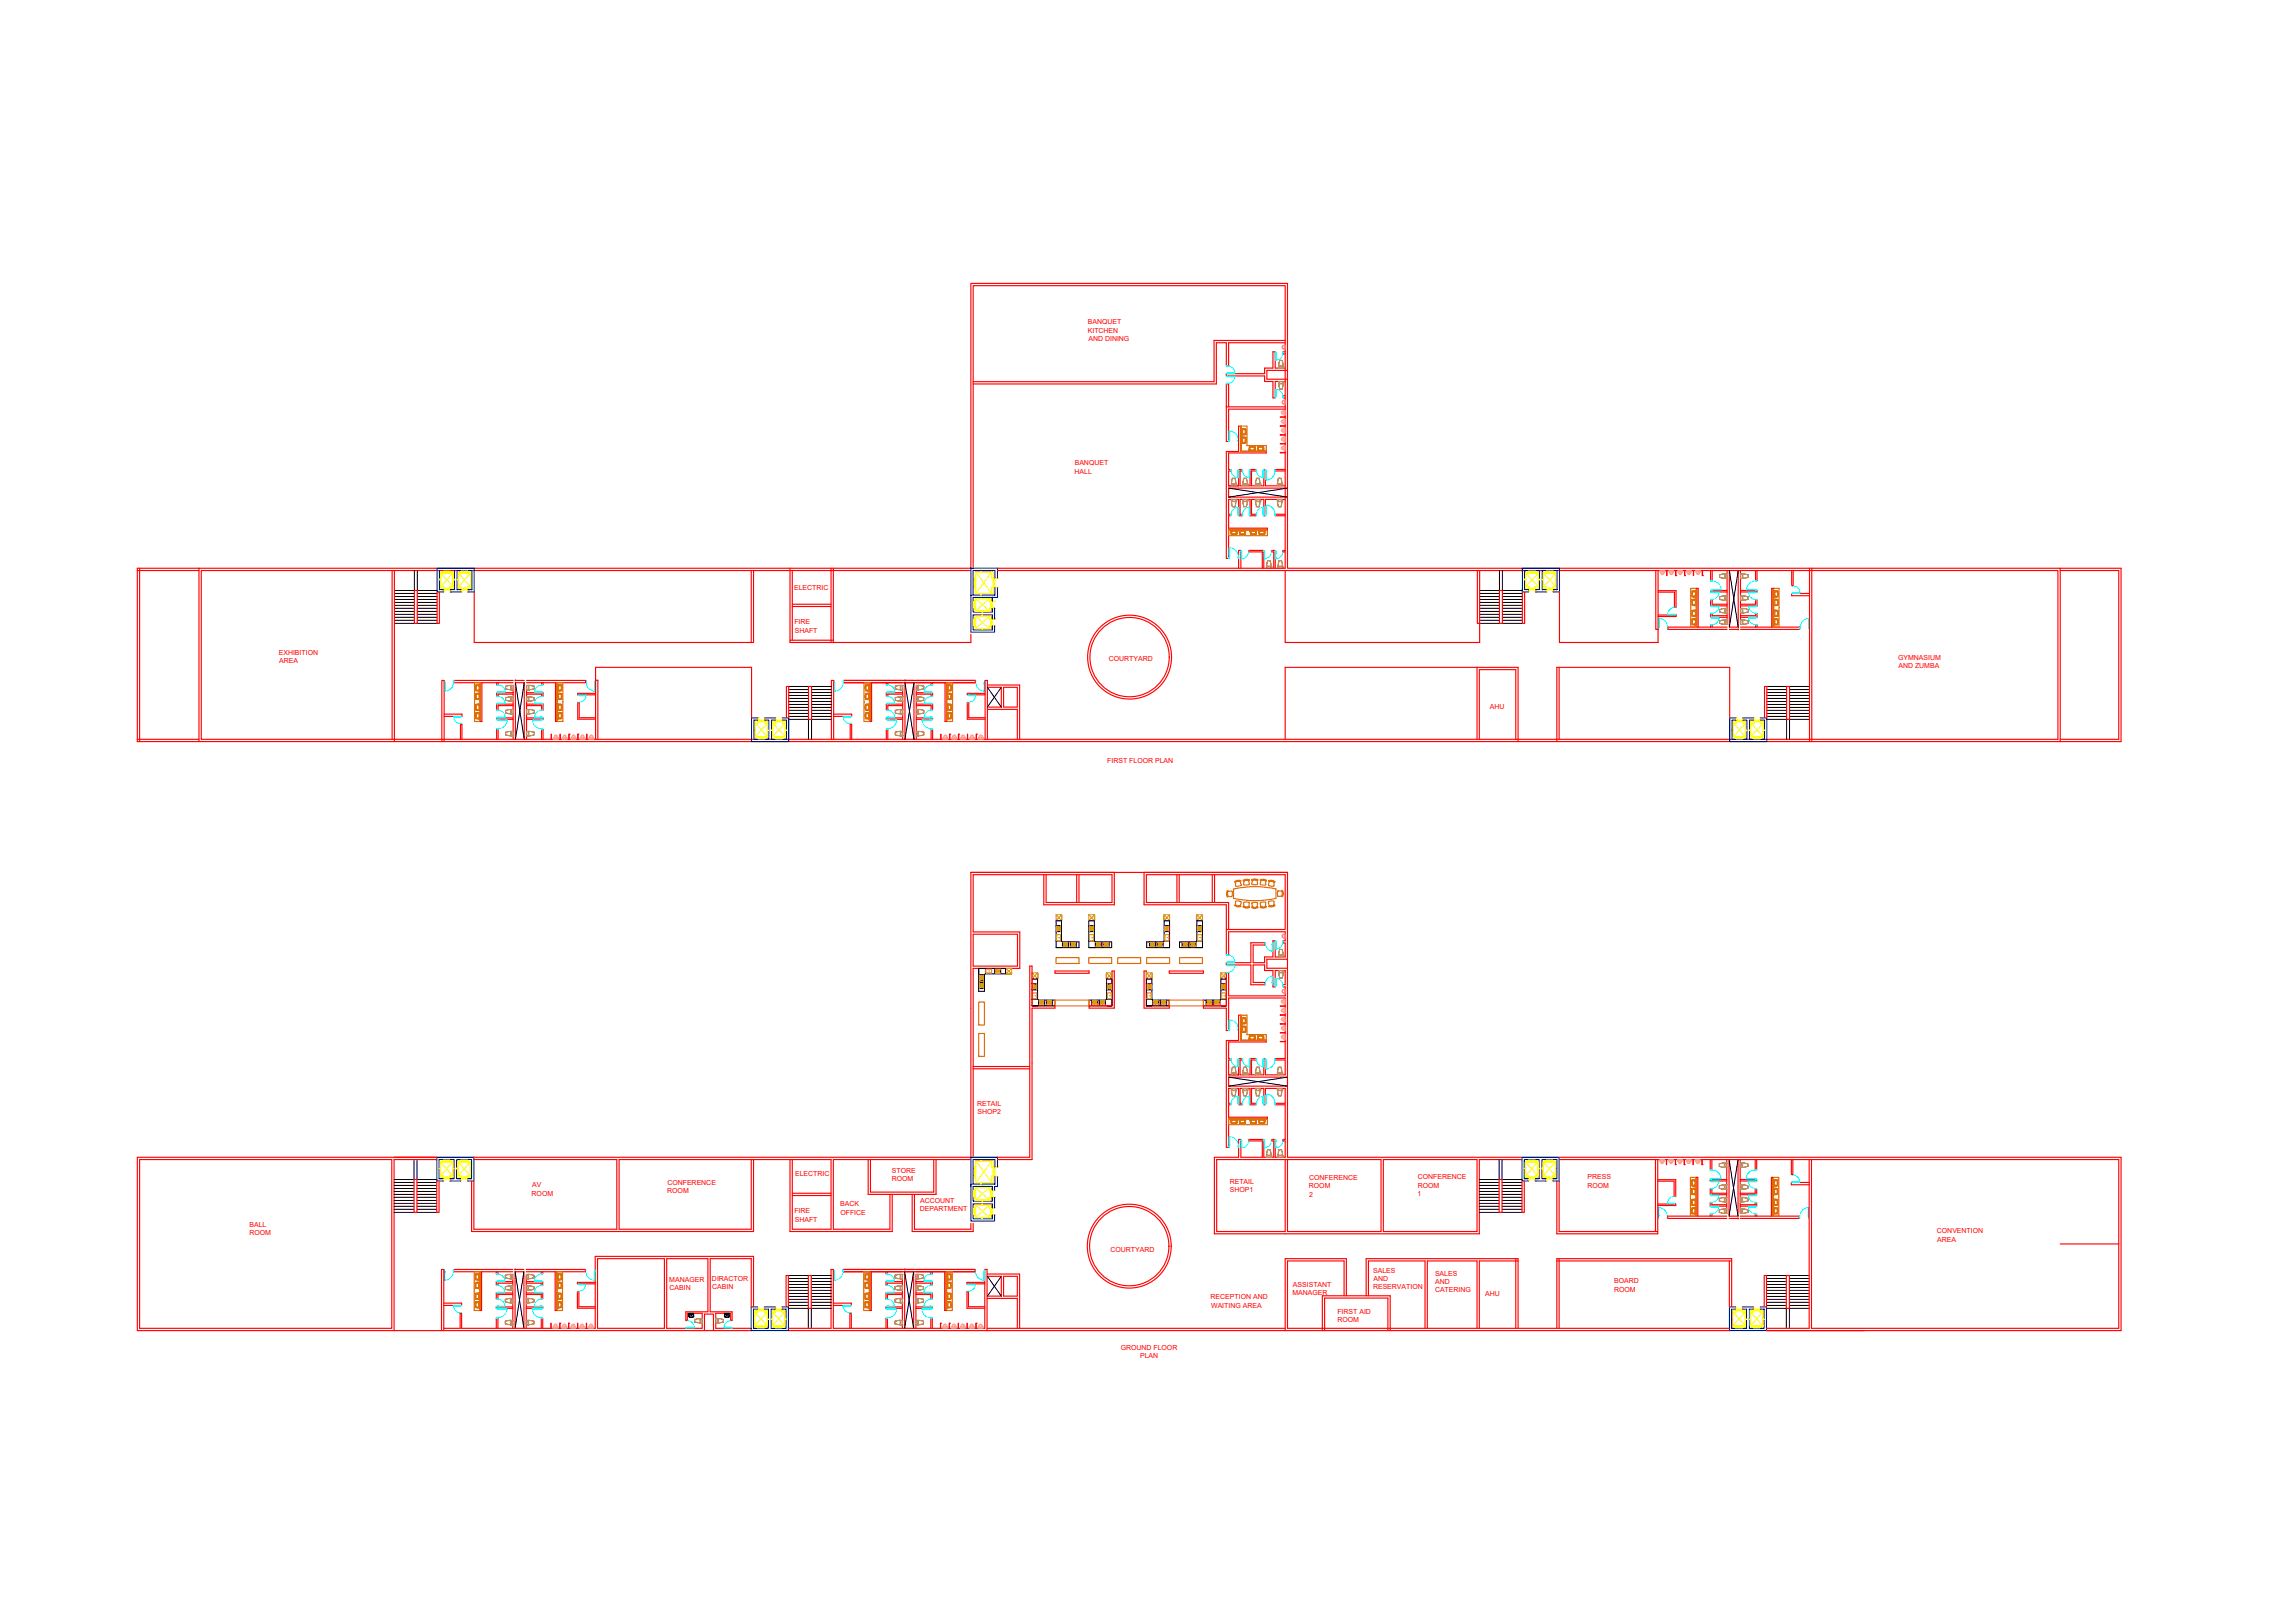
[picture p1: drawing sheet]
<svg xmlns="http://www.w3.org/2000/svg" width="594mm" height="420mm" viewBox="0 0 594 420" stroke-linecap="round" stroke-linejoin="round" font-family="sans-serif">
<defs><g id="words">
<g font-size="1.8" fill="#f00">
<text x="281.6" y="83.9">BANQUET</text>
<text x="281.6" y="86.1">KITCHEN</text>
<text x="281.8" y="88.3">AND DINING</text>
<text x="278.2" y="122.6">HALL</text>
<text x="278.2" y="120.5">BANQUET</text>
<text x="205.6" y="152.6">ELECTRIC</text>
<text x="205.6" y="161.6">FIRE</text>
<text x="205.7" y="163.8">SHAFT</text>
<text x="72.2" y="169.6">EXHIBITION</text>
<text x="72.3" y="171.7">AREA</text>
<text x="287" y="171">COURTYARD</text>
<text x="491.3" y="170.8">GYMNASIUM</text>
<text x="491.4" y="172.9">AND ZUMBA</text>
<text x="385.7" y="183.5">AHU</text>
<text x="286.6" y="197.4">FIRST FLOOR PLAN</text>
<text x="252.9" y="286.2">RETAIL</text>
<text x="253" y="288.4">SHOP2</text>
<text x="205.8" y="304.3">ELECTRIC</text>
<text x="230.8" y="305.8">ROOM</text>
<text x="230.9" y="303.6">STORE</text>
<text x="338.9" y="305.5">CONFERENCE</text>
<text x="367" y="305.3">CONFERENCE</text>
<text x="410.9" y="305.3">PRESS</text>
<text x="137.6" y="309.5">ROOM</text>
<text x="137.7" y="307.4">AV</text>
<text x="172.7" y="308.9">ROOM</text>
<text x="172.7" y="306.7">CONFERENCE</text>
<text x="238.2" y="311.4">ACCOUNT</text>
<text x="318.3" y="306.5">RETAIL</text>
<text x="318.4" y="308.7">SHOP1</text>
<text x="338.8" y="307.6">ROOM</text>
<text x="338.9" y="309.8">2</text>
<text x="366.9" y="309.6">1</text>
<text x="367" y="307.4">ROOM</text>
<text x="410.9" y="307.4">ROOM</text>
<text x="64.6" y="317.7">BALL</text>
<text x="205.6" y="314.1">FIRE</text>
<text x="205.7" y="316.3">SHAFT</text>
<text x="217.5" y="312.3">BACK</text>
<text x="217.5" y="314.5">OFFICE</text>
<text x="238.1" y="313.6">DEPARTMENT</text>
<text x="64.6" y="319.8">ROOM</text>
<text x="501.4" y="319.3">CONVENTION</text>
<text x="501.5" y="321.5">AREA</text>
<text x="287.5" y="324.2">COURTYARD</text>
<text x="355.5" y="329.5">SALES</text>
<text x="173.3" y="331.8">MANAGER</text>
<text x="173.3" y="334">CABIN</text>
<text x="184.3" y="331.6">DIRACTOR</text>
<text x="184.3" y="333.7">CABIN</text>
<text x="334.5" y="335.3">MANAGER</text>
<text x="334.7" y="333.2">ASSISTANT</text>
<text x="355.4" y="333.8">RESERVATION</text>
<text x="355.5" y="331.6">AND</text>
<text x="371.5" y="330.2">SALES</text>
<text x="371.5" y="334.5">CATERING</text>
<text x="371.5" y="332.4">AND</text>
<text x="384.5" y="335.5">AHU</text>
<text x="417.8" y="334.3">ROOM</text>
<text x="417.9" y="332.2">BOARD</text>
<text x="313.4" y="336.3">RECEPTION AND</text>
<text x="313.5" y="338.5">WAITING AREA</text>
<text x="346.2" y="340.1">FIRST AID</text>
<text x="346.2" y="342.3">ROOM</text>
<text x="290.1" y="349.4">GROUND FLOOR</text>
<text x="295.1" y="351.5">PLAN</text>
</g>
</g></defs>
<!-- layer: RCC -->
<g fill="none" stroke="#00f" stroke-width=".3">
<path d="M113.7 147.7v5h1.1M114.8 153.2h-1.7v-6.1h9.7v6.1h-1.7M116.6 153.2h2.7M117.6 147.7v5h-1M119.3 152.7h-1v-5h3.9v5h-1.1M251.3 154.1v9.6h6.2v-1.7M256.9 154.6h-5v3.9h5v-1M256.9 154.6v1.1M257.5 157.5v2.7M257.5 149.6v-1.9h-5.6v6.4M257.5 152.1v2h-6.2M258.2 152.1v2.5h-1.3"/>
<path d="M258.2 149.6v-2.5h-6.9v7M395.7 152.7h-1v-5h3.8v5h-1M395.7 153.2h-1.6v-6.1h9.6v6.1h-1.6M397.5 153.2h2.7M400.2 152.7h-1v-5h3.9v5h-1M256.9 160.2v-1h-5v3.9h5v-1.1M196.2 186.4h-1.1v5h3.9v-5h-1M196.2 185.8h-1.7v6.2h9.7v-6.2h-1.6M198 185.8h2.7M200.7 186.4h-1v5h3.9v-5h-1M449.4 186.4h-1.1v5h3.9v-5h-1M449.4 185.8h-1.7v6.2h9.7v-6.2h-1.7"/>
<path d="M451.2 185.8h2.7M453.9 186.4h-1v5h3.9v-5h-1.1M114.7 305.1h-1v-4.9h3.8v4.9h-1M114.7 305.7h-1.6v-6.1h9.6v6.1h-1.6M116.5 305.7h2.7M119.2 305.1h-1v-4.9h3.9v4.9h-1M256.9 312.7v-1h-5v3.8h5v-1M256.9 308.1v-1h-5v3.9h5v-1M257.5 310v2.7M257.5 304.6v1.9h-6.2v9.6h6.2v-1.6M257.5 302.1v-1.9h-5.6v6.3M258.2 304.6v2.5h-.7v1"/>
<path d="M258.2 302.1v-2.5h-6.9v7.5M395.6 305.1h-1v-4.9h3.8v4.9h-1M395.6 305.7h-1.6v-6.1h9.6v6.1h-1.6M397.4 305.7h2.8M400.2 305.1h-1.1v-4.9h3.9v4.9h-1M196.1 338.9h-1v5h3.8v-5h-1M196.1 338.3h-1.6v6.2h9.6v-6.2h-1.6M197.9 338.3h2.7M200.6 338.9h-1v5h3.9v-5h-1M449.3 338.9h-1v5h3.8v-5h-1M449.3 338.3h-1.6v6.2h9.6v-6.2h-1.6M451.1 338.3h2.7"/>
<path d="M453.8 338.9h-1v5h3.9v-5h-1"/>
</g>
<!-- layer: LIFT -->
<g fill="none" stroke="#ff0" stroke-width=".26">
<path d="M113.7 150h.3M113.7 149.9v.3M114 149.9v.3M114 148.3h3.3v4.1h-3.3zM114.1 148.4h3.1v3.5M114.1 151.9h.8v.3M114.1 148.4v3.5M114.1 148.4l3.1 3.5M114.4 148h2.6M114.7 148v.1M114.7 151.9l.1 .4h1.8l-1.9-.1M114.8 152.6l1.8 .1z"/>
<path d="M114.8 153.2h.1M114.8 148l.1 .1zM114.8 152.7v.5M114.9 152.8h.1M114.9 152.7h.1M114.9 147.8h1.6v.4h-1.6zM114.9 152.7l-.1 .5M115.7 152.2v.1M115.7 152.6v.1M116.4 148l.2 .1zM116.5 152.8h.1M116.5 152.7h.1"/>
<path d="M116.5 152.7v.1M116.5 153.2h.1M116.6 152.7v.5M116.7 151.9v.3h-.2v-.3h.7M116.7 148v.1M117.2 148.4l-3.1 3.5M117.4 149.9v.3M117.4 150h.2M117.6 149.9v.3M118.3 150h.2M118.3 149.9v.3M118.5 149.9v.3"/>
<path d="M118.6 148.3h3.3v4.1h-3.3zM118.6 148.4h3.2v3.5zM119 148h2.5M119.2 148v.1M119.3 151.9v.3l1.9 .1-1.9-.1M119.3 152.7l1.9-.1h-1.9v.6M119.4 153.2h.1M119.4 148l.1 .1zM119.4 152.8h.1M119.4 152.7h.1M119.4 147.8h1.7v.4h-1.7zM119.4 152.8v.4"/>
<path d="M119.5 152.7v.1M120.3 152.2v.1M120.3 152.6v.1M121 148l.1 .1zM121 152.7v.1M121.1 152.8h.1M121.1 152.7h.1M121.1 152.8v.4M121.1 153.2h.1M121.1 152.7v.5M121.2 151.9l-.1 .3v-.3h.7M121.2 148v.1"/>
<path d="M121.8 148.4l-3.2 3.5h.8v.3M121.9 150h.3M121.9 149.9v.3M122.2 149.9v.3M252 155.7h.4v1.7h-.4zM252 149.9h.4v1.9h-.4zM252.2 149.9l.1 .1zM252.2 151.8h.1M252.2 155.7v.1M252.2 157.3v.1M252.2 155.6h.1M252.2 157.6h.1"/>
<path d="M252.2 149.7h.1M252.2 152h.1M252.2 155.3v2.5M252.2 159.8v2.6M252.3 149.4v2.9M252.5 159.5h4.1v3.3h-4.1zM252.5 154.9h4.1v3.3h-4.1zM252.5 148h4.7v5.7h-4.7zM252.5 159.6l3.6 3.1M252.5 158.2h3.6M252.5 155l3.6 3.2M252.6 148.1l4.1 5.5"/>
<path d="M253.8 148h.2M253.8 147.7h.2M253.8 154.1h.2M253.8 153.8h.2M253.9 147.7v.3M253.9 153.8v.3M254.1 159.4h.3M254.1 159.2h.3M254.1 154.9h.3M254.1 154.6h.3M254.1 158.3h.3M254.1 158.5h.3"/>
<path d="M254.2 154.6v.3M254.2 158.3v.2M254.2 159.2v.2M256.1 159.6h-3.6v3.1M256.1 159.6v.7h.3v-.2h-.3M256.1 155h-3.6v3.2M256.1 157.5l.3-.1h-.3v.8M256.1 155v.7h.3l-.3-.1M256.1 159.6l-3.6 3.1M256.1 155l-3.6 3.2M256.4 155.6l.1 1.9zM256.4 156.5h.1"/>
<path d="M256.7 152.2l.3-.1h-.3v1.5M256.7 148.1v1.6h.3v-.1h-.3M256.7 148.1h-4.1v5.5h4.1M256.7 148.1l-4.1 5.5M256.7 156.5h.1M256.8 155.6v1.9M256.9 157.4h.1M256.9 155.7h.1M256.9 157.4h.6M256.9 155.8h.1M257 157.4h.1M257 149.6l.2 2.6z"/>
<path d="M257 150.9h.2M257.4 150.9h.1M257.5 157.4h.1M257.5 155.7h.1M257.5 155.7h-.5M257.5 155.7l-.8-.1v1.9h.8M257.5 149.6l-.1 2.6v-2.6h.8M257.5 149.6v.1M257.5 152.1h.7M257.6 152.1h.1M257.6 149.7h.1M257.6 152h.1"/>
<path d="M257.7 152.1h.1M257.7 149.7h.1M257.7 152.1h.5M258.2 152.1h.1M258.2 149.6h.1M258.2 149.7h.1M258.2 149.7h-.5M258.2 149.6v.1M394.7 150h.2M394.7 149.9v.3M394.9 149.9v.3M395 148.3h3.3v4.1h-3.3z"/>
<path d="M395 148.4h3.2v3.5M395 151.9h.8v.3M395 148.4v3.5M395 148.4l3.2 3.5M395.3 148h2.6M395.6 148v.1M395.6 151.9l.1 .4h1.8l-1.9-.1M395.7 152.7l1.8-.1h-1.8v.6M395.7 153.2h.1M395.7 148l.1 .1zM395.8 152.8h.1M395.8 152.7h.1"/>
<path d="M395.8 147.8h1.6v.4h-1.6zM395.8 152.8v.4M395.8 152.7v.1M396.6 152.2v.1M396.6 152.6v.1M397.4 148l.1 .1zM397.4 152.7v.1M397.4 152.8h.1M397.4 152.7h.1M397.4 152.8v.4M397.5 153.2h.1M397.5 152.7v.5"/>
<path d="M397.5 151.9l-.1 .3v-.3h.8M397.6 148v.1M398.2 148.4l-3.2 3.5M398.3 150h.2M398.3 149.9v.3M398.5 149.9v.3M399.2 150h.2M399.2 149.9v.3M399.4 149.9v.3M399.5 148.3h3.3v4.1h-3.3zM399.6 148.4h3.1v3.5M399.6 151.9h.7v.3"/>
<path d="M399.6 148.4v3.5M399.6 148.4l3.1 3.5M399.9 148h2.5M400.2 148v.1M400.2 151.9v.4h1.9l-1.9-.1M400.2 152.7v.5M400.3 153.2h.1M400.3 148l.1 .1zM400.3 152.8h.1M400.3 152.7h.1M400.3 147.8h1.7v.4h-1.7zM400.3 152.7v.1"/>
<path d="M401.1 152.2v.1M401.1 152.6v.1M401.9 148l.1 .1zM401.9 152.7v.1M402 152.8h.1M402 152.7h.1M402 152.8v.4M402 153.2h.1M402.1 152.7l-1.9-.1h1.9v.6M402.1 151.9l-.1 .3v-.3h.7M402.2 148v.1M402.7 148.4l-3.1 3.5"/>
<path d="M402.8 150h.3M402.8 149.9v.3M403.1 149.9v.3M252 160.3h.4v1.6h-.4zM252.2 160.2v.2M252.2 161.9v.1M252.2 160.1h.1M252.2 162.1h.1M252.5 162.7h3.6M254.1 162.8h.3M254.1 163.1h.3M254.2 162.8v.3"/>
<path d="M256.1 162.1h.4v-1.9l-.1 1.9M256.4 162.1l-.3-.2v.8M256.4 161.1h.1M256.7 161.1h.1M256.9 160.2l-.2 1.9v-1.9h.8M256.9 162h.6M256.9 161.9h.1M256.9 160.3h.1M257 161.9v.1M257.5 162h.1M257.5 160.3h.1M257.5 160.2h.1"/>
<path d="M257.5 160.2v.1M257.5 160.3h-.6M195.1 189.1h.3M195.1 188.9v.3M195.4 188.9v.3M195.4 186.7h3.3v4.1h-3.3zM195.5 187.2v3.5h3.2M195.5 187.2h.7v-.3l-.1 .3M195.5 187.2l3.2 3.5M195.8 191.1h2.6M196.1 191v.1M196.2 185.8v.8h1.8l-1.8-.2"/>
<path d="M196.2 186.8l1.8 .1zM196.2 185.8h.1M196.2 191l.1 .1zM196.2 186.3h.1M196.2 186.4h.1M196.2 190.9h1.7v.4h-1.7zM196.2 185.8v.5M196.3 186.4h.1M197.1 186.4v.2M197.1 186.8v.1M197.9 186.4h.1M197.9 191v.1z"/>
<path d="M197.9 186.3h.1M197.9 185.8v.5M197.9 185.8h.1M198 185.8v.6M198 187.2l-.1-.3v.3h.8M198.1 191v.1M198.7 187.2v3.5M198.7 187.2l-3.2 3.5M198.8 189.1h.2M198.8 188.9v.3M199 188.9v.3M199.7 189.1h.2"/>
<path d="M199.7 188.9v.3M199.9 188.9v.3M200 186.7h3.3v4.1h-3.3zM200.1 187.2v3.5h3.1M200.1 187.2h.7v-.3l-.1 .3M200.1 187.2l3.1 3.5M200.3 191.1h2.6M200.6 191v.1M200.7 186.8l1.9 .1zM200.8 185.8h.1M200.8 185.8l-.1 .6M200.8 191l.1 .1z"/>
<path d="M200.8 186.3h.1M200.8 186.4h.1M200.8 190.9h1.7v.4h-1.7zM201.6 186.4v.2M201.6 186.8v.1M202.4 191l.1 .1zM202.4 186.4h.1M202.5 186.3h.1M202.5 186.4h.1M202.5 185.8v.5M202.5 185.8h.1M202.6 185.8v.8h-1.9l1.9-.2"/>
<path d="M202.6 187.2l-.1-.3v.3h.7M202.6 191v.1M203.2 187.2v3.5M203.2 187.2l-3.1 3.5M203.3 189.1h.3M203.3 188.9v.3M203.6 188.9v.3M448.3 189.1h.2M448.3 188.9v.3M448.5 188.9v.3M448.6 186.7h3.3v4.1h-3.3zM448.7 187.2v3.5h3.2"/>
<path d="M448.7 187.2h.7v-.3l-.1 .3M448.7 187.2l3.2 3.5M449 191.1h2.5M449.3 191v.1M449.3 186.8l1.9 .1zM449.4 185.8v.6M449.4 185.8h.1M449.4 191l.1 .1zM449.4 186.3h.1M449.4 186.4h.1M449.4 190.9h1.7v.4h-1.7zM449.4 185.8v.5"/>
<path d="M449.5 186.4h.1M450.2 186.4v.2M450.2 186.8v.1M451 191l.1 .1zM451.1 186.3h.1M451.1 186.4h.1M451.1 185.8l-.1 .6M451.1 185.8h.1M451.2 185.8v.8h-1.9l1.9-.2M451.2 187.2l-.1-.3v.3h.8M451.3 191v.1M451.9 187.2v3.5"/>
<path d="M451.9 187.2l-3.2 3.5M452 189.1h.2M452 188.9v.3M452.2 188.9v.3M452.9 188.9v.3M452.9 189.1h.2M453.1 188.9v.3M453.2 186.7h3.3v4.1h-3.3zM453.2 187.2v3.5h3.2M453.2 187.2h.8v-.3l-.1 .3M453.2 187.2l3.2 3.5M453.5 191.1h2.6"/>
<path d="M453.8 191v.1M453.9 186.8l1.8 .1zM453.9 186.4h1.8M453.9 185.8h.1M453.9 185.8v.8h1.8v-.8M453.9 191l.2 .1zM454 185.8h.1M454 185.8v.5M454 186.4h.1M454 190.9h1.6v.4h-1.6zM454.8 186.4v.2M454.8 186.8v.1"/>
<path d="M455.6 191l.1 .1zM455.6 186.4h.1M455.7 185.8h.1M455.7 185.8l-.1 .5M455.8 187.2v-.3h-.2v.3h.8M455.8 191v.1M456.4 187.2v3.5M456.4 187.2l-3.2 3.5M456.5 189.1h.3M456.8 188.9v.3M113.7 302.5h.2M113.7 302.4v.2"/>
<path d="M113.9 302.4v.2M113.9 300.8h3.3v4h-3.3zM114 300.8h3.2v3.6M114 304.4h.8l-.1 .2M114 300.8v3.6M114 300.8l3.2 3.6M114.3 300.5h2.6M114.6 300.4v.2M114.7 304.4v.4h1.8l-1.8-.1M114.7 300.4h.1M114.7 305.1v.6M114.8 305.7h.1"/>
<path d="M114.8 305.3h.1M114.8 305.2h.1M114.8 300.3h1.6v.4h-1.6zM115.6 304.7v.1M115.6 305v.1M116.4 300.4h.1M116.4 305.2h.1M116.4 305.2v.5M116.4 305.3h.1M116.4 305.7h.1M116.5 305.7h.1M116.5 305.1l-1.8-.1h1.8v.7"/>
<path d="M116.6 304.4v.2h-.2v-.2h.8M116.6 300.4v.2M117.2 300.8l-3.2 3.6M117.3 302.4v.2M117.3 302.5h.2M117.5 302.4v.2M118.2 302.5h.2M118.2 302.4v.2M118.4 302.4v.2M118.5 300.8h3.3v4h-3.3zM118.6 300.8h3.1v3.6M118.6 304.4h.7v.2l-.1-.2"/>
<path d="M118.6 300.8v3.6M118.6 300.8l3.1 3.6M118.9 300.5h2.5M119.2 300.4v.2M119.2 305.1h1.9M119.2 305.7v-.7h1.9v.7M119.2 304.7l1.9 .1zM119.3 305.7h.1M119.3 300.4h.1M119.3 305.3h.1M119.3 305.2h.1M119.3 300.3h1.7v.4h-1.7z"/>
<path d="M119.3 305.3v.4M119.4 305.2h.1M120.2 304.7v.1M120.2 305v.1M120.9 300.4h.1M121 305.2h.1M121 305.3v.4M121 305.7h.1M121.1 305.7h.1M121.1 304.4l-.1 .2v-.2h.7M121.1 300.4v.2M121.7 300.8l-3.1 3.6"/>
<path d="M121.9 302.5h.2M121.9 302.4v.2M122.1 302.4v.2M252 312.8h.4v1.6h-.4zM252 308.2h.4v1.6h-.4zM252 302.4h.4v1.9h-.4zM252.2 314.4v.1M252.2 312.7v.1M252.2 302.3l.1 .2zM252.2 304.2l.1 .1zM252.2 308.1v.2M252.2 309.8v.1"/>
<path d="M252.2 312.6h.1M252.2 314.6h.1M252.2 310h.1M252.2 308.1h.1M252.2 302.2h.1M252.2 304.5h.1M252.2 307.8v2.5M252.2 312.3v2.6M252.3 301.9v2.9M252.5 312h4.1v3.3h-4.1zM252.5 307.4h4.1v3.3h-4.1zM252.5 300.5h4.7v5.7h-4.7z"/>
<path d="M252.5 315.2h3.6M252.5 312l3.6 3.2M252.5 310.6h3.6M252.5 307.5l3.6 3.1M252.6 300.6l4.1 5.5M253.8 300.5h.2M253.8 300.2h.2M253.8 306.5h.2M253.8 306.2h.2M253.9 300.2v.3M253.9 306.2v.3M254.1 311.9h.3"/>
<path d="M254.1 311.7h.3M254.1 315.5h.3M254.1 307.3h.3M254.1 307.1h.3M254.1 310.7h.3M254.1 311h.3M254.2 307.1v.2M254.2 310.7v.3M254.2 311.7v.2M254.2 315.3v.2M256.1 312h-3.6v3.2M256.1 312v.8h.3l-.3-.2"/>
<path d="M256.1 307.5h-3.6v3.1M256.1 307.5v.7h.3l-.3-.1M256.1 314.5h.4v-1.8l-.1 1.8M256.1 312l-3.6 3.2M256.1 307.5l-3.6 3.1M256.4 314.5l-.3-.1v.8M256.4 310v-.2h-.3v.8M256.4 313.6h.1M256.4 310l.1-1.9v1.9h-.4M256.4 309h.1M256.7 304.7h.3v-.2h-.3v1.6M256.7 300.6v1.6h.3v-.2h-.3"/>
<path d="M256.7 300.6h-4.1v5.5h4.1M256.7 300.6l-4.1 5.5M256.7 313.6h.1M256.7 309h.1M256.8 310l-.1-1.9v1.9h.8M256.9 312.7l-.1 1.8M256.9 308.1h.6M256.9 314.4h.1M256.9 312.8h.1M256.9 309.8h.1M256.9 308.2h.1M256.9 309.8l.6 .1"/>
<path d="M257 312.8h.1M257 314.4l.5 .1M257 312.8h.5M257 308.2h.1M257 302.1l.2 2.5zM257 303.4h.2M257.4 303.4h.1M257.5 312.7h.1M257.5 314.5h.1M257.5 309.9h.1M257.5 308.2h.1M257.5 312.7h-.8v1.8h.8"/>
<path d="M257.5 302.1v2.5M257.5 302.1v.1M257.5 304.5v.1M257.6 304.5h.1M257.6 302.2h.1M257.7 304.5h.1M257.7 302.2h.1M257.7 304.5h.5M258.2 304.6h.1M258.2 302.1h.1M258.2 302.1h-.8v2.5h.8M258.2 302.2h-.5"/>
<path d="M394.6 302.5h.2M394.6 302.4v.2M394.8 302.4v.2M394.9 300.8h3.3v4h-3.3zM394.9 300.8h3.2v3.6M394.9 300.8l3.2 3.6M395.3 300.5h2.5M395.5 300.4v.2M395.6 305.1l1.9-.1h-1.9v.7M395.6 304.7l1.9 .1zM395.6 305.7h.1M395.6 300.4h.2"/>
<path d="M395.7 305.3h.1M395.7 305.2h.1M395.7 300.3h1.6v.4h-1.6zM395.7 305.3v.4M396.5 304.7v.1M396.5 305v.1M397.3 300.4h.1M397.3 305.2h.1M397.3 305.3h.1M397.4 305.7h.1M397.4 305.3v.4M397.4 305.1v.6"/>
<path d="M397.5 304.4l-.2 .2v-.2h.8M397.5 300.4v.2M398.1 300.8l-3.2 3.6h.8v.2l-.2-.2M398.2 302.5h.2M398.2 302.4v.2M398.4 302.4v.2M399.1 302.5h.3M399.1 302.4v.2M399.4 302.4v.2M399.4 300.8h3.3v4h-3.3zM399.5 300.8h3.2v3.6M399.5 304.4h.7l-.1 .2"/>
<path d="M399.5 300.8v3.6M399.5 300.8l3.2 3.6M399.8 300.5h2.6M400.1 300.4v.2M400.1 304.4v.4h1.9l-1.9-.1M400.2 305.1v.6M400.2 305.7h.1M400.2 305.3h.1M400.2 300.4h.1M400.2 305.2h.1M400.2 300.3h1.7v.4h-1.7zM401.1 304.7v.1"/>
<path d="M401.1 305v.1M401.8 300.4h.1M401.9 305.2v.5M401.9 305.3h.1M401.9 305.2h.1M401.9 305.7h.1M402 305.1l-1.9-.1h1.9v.7M402 304.4l-.1 .2v-.2h.8M402.1 300.4v.2M402.7 300.8l-3.2 3.6M402.8 302.5h.2M402.8 302.4v.2"/>
<path d="M403 302.4v.2M195.4 339.2h3.3v4.1h-3.3zM195.4 339.7v3.5h3.2M195.4 339.7h.8v-.3l-.2 .3M195.4 339.7l3.2 3.5M196.1 338.3v.7h1.8l-1.8-.1M196.1 338.3h.1M196.2 338.8h.1M196.2 338.9h.1M196.2 338.3v.5M196.2 338.8v.1M197 338.9v.1"/>
<path d="M197 339.3h.1M197.8 338.8v.1M197.8 338.8h.1M197.8 338.9h.1M197.8 339.4v.3h.8M197.9 338.3h.1M197.9 338.3v.5M197.9 338.3v.6M197.9 339.3h-1.8h1.8v.4M198.6 339.7v3.5M198.6 339.7l-3.2 3.5M199.9 339.2h3.3v4.1h-3.3z"/>
<path d="M200 339.7v3.5h3.1M200 339.7h.7v-.3l-.1 .3M200 339.7l3.1 3.5M200.6 338.9h1.9M200.6 338.3h.1M200.6 338.3v.7h1.9v-.7M200.7 338.3h.1M200.7 338.3v.5M200.7 338.8h.1M200.7 338.9h.1M200.8 338.8v.1M201.5 338.9v.1"/>
<path d="M201.5 339.3h.1M202.4 338.8h.1M202.4 338.9h.1M202.4 339.4v.3h.7M202.4 338.3l-.1 .6M202.4 338.3h.1M202.5 339.4l-1.9-.1h1.9v.4M203.1 339.7v3.5M203.1 339.7l-3.1 3.5M448.5 339.2h3.3v4.1h-3.3zM448.6 339.7v3.5h3.2M448.6 339.7h.8v-.3l-.2 .3"/>
<path d="M448.6 339.7l3.2 3.5M449.3 338.9h1.8M449.3 338.3v.7h1.8v-.7M449.3 338.3h.1M449.4 338.8h.1M449.4 338.9h.1M449.4 338.3v.6M450.2 338.9v.1M450.2 339.3h.1M451 338.8h.1M451 338.9h.1M451 339.4v.3h.8"/>
<path d="M451 338.3v.6M451 338.3h.1M451.1 339.3h-1.8l1.8 .1v.3M451.8 339.7v3.5M451.8 339.7l-3.2 3.5M453.1 339.2h3.3v4.1h-3.3zM453.2 339.7v3.5h3.1M453.2 339.7h.7v-.3l-.1 .3M453.2 339.7l3.1 3.5M453.8 338.3h.1M453.8 338.3v.6M453.9 338.3h.1"/>
<path d="M453.9 338.3v.6M453.9 338.8h.1M453.9 338.9h.1M454.7 338.9v.1M454.7 339.3h.1M455.5 338.8h.1M455.5 338.9h.1M455.5 339.4v.3h.8M455.5 338.8v.1M455.6 338.3l-.1 .5M455.6 338.3h.1M455.7 338.3v.7h-1.9l1.9-.1"/>
<path d="M455.7 339.3h-1.9l1.9 .1v.3M456.3 339.7v3.5M456.3 339.7l-3.1 3.5M195.1 341.5h.2M195.1 341.4v.2M195.3 341.4v.2M195.7 343.6h2.6M196 343.5v.1M196.1 343.5l.1 .1zM196.2 343.4h1.6v.3h-1.6zM197.8 343.5l.1 .1zM198 343.5v.1"/>
<path d="M198.7 341.5h.2M198.9 341.4v.2M199.6 341.5h.2M199.6 341.4v.2M199.8 341.4v.2M200.3 343.6h2.5M200.6 343.5v.1M200.7 343.5l.1 .1zM200.7 343.4h1.7v.3h-1.7zM202.3 343.5l.1 .1zM202.6 343.5v.1M203.3 341.5h.2"/>
<path d="M203.3 341.4v.2M203.5 341.4v.2M448.3 341.5h.2M448.3 341.4v.2M448.5 341.4v.2M448.9 343.6h2.5M449.2 343.5v.1M449.3 343.5l.1 .1zM449.4 343.4h1.6v.3h-1.6zM450.9 343.5l.1 .1zM451.2 343.5v.1M451.9 341.5h.2"/>
<path d="M451.9 341.4v.2M452.1 341.4v.2M452.8 341.4v.2M452.8 341.5h.2M453 341.4v.2M453.5 343.6h2.5M453.8 343.5v.1M453.8 343.5l.2 .1zM453.9 343.4h1.6v.3h-1.6zM455.5 343.5l.1 .1zM455.7 343.5v.1M456.4 341.5h.3"/>
<path d="M456.4 341.4v.2M456.7 341.4v.2"/>
</g>
<!-- layer: Walls -->
<g fill="none" stroke="#f00" stroke-width=".3">
<path d="M332.7 95.3h-2.6v-4.2h-.6v4.2h-2.2v1.4h-9.9v.6h9.9v1.5h2.2v4.2h.6v-4.2h2.6M332.7 91.1h-.5v.6h.5M332.7 88.7h-14.7v6h-.6v-6h-2.5v10.7h-63M332.7 88.1h-18.4v10.7h-62.4M333.3 95.9h-5.4v2.3h5.4M317.4 105.3h15.3M318 105.3v-5.9h-.6v14.9h.6v-8.4h14.7M331.4 110.3h.1M331.4 112.6h.1M331.4 108h1.3M331.4 114.9h1.3zM331.4 117.2h.1"/>
<path d="M331.4 110.2h1.3M331.4 110.3h1.3M331.4 112.6h1.3M331.4 117.1h1.3M331.4 117.2h1.3M332.7 102.4h-.5v.6h.5M332.7 125.8h-5.1v-4.3h-.5v4.3h-3.1v-3.9h1.1v-.4h-1.5v4.3h-2.6v-3.9h.5v-.4h-.9v4.3h-2.6v-3.9h.5v-.4h-.5v-4.2h9.8v-.4h-6.6v-6.6h-.6v6.6h-3.2v27.7h.6v-7.5h10.1v-.4h-10.1v-3.2h.5v-.4h-.5v-3.8h2.6v4.2h.9v-.4h-.5v-3.8h2.6v4.2h1.5v-.4h-1.1v-3.8h3.1v4.2h.5v-4.2h5.1M332.7 121.5h-2.6v.4h2.6M332.7 133.1h-2.6v.4h2.6M333.3 126.4h-15.3v2.3h15.3M35.5 147.7h16M36.1 147.1v44.9"/>
<path d="M51.5 147.1h199.8v-73.7h82v73.7h200v44.9h-481.8zM51.5 147.1h-16v44.9h16M101.5 147.7v43.7M102.1 147.7v44.3M107.3 152.9h.7v8.5h-.7zM113.1 153.2v8.2h.6v-8.2M194.5 147.7v18.6M195.1 147.7v18.6h-72.3v-13.1M204.5 147.1v19.2h46.8v-2.1M205.1 147.7v18M205.1 156.4h10M205.1 157h10"/>
<path d="M215.1 147.1v19.2M215.7 147.1v19.2M251.3 147.7h-199.2v43.7h480.6v-43.7h-200M251.9 147.1v-73.1h80.8v73.1h-74.5M258.2 147.7h74.5M320.6 147.1v-4.6h.6v4.6M326.8 147.1v-4.2h-3.5v-.4h3.8v4.6M329.7 147.1v-4.2h-.5v-.4h.9v4.6M332.7 147.7v18.6h50.3v-18.6M332.7 142.5h-.5v.4h.5M382.4 147.7v13.7h.6M388.1 152.9h.8v8.5h-.8z"/>
<path d="M394.1 153.2v8.2h.6v-8.2M428.6 147.7v15.2h.6M429.2 152.9h4.7v4.2h-.5v-3.8h-4.2M429.2 159.2h4.7v.4h-4.7M429.2 147.7v18.6h-25.5v-13.1M431.4 147.7v1.3M431.5 147.7v1.3M433.7 147.7v1.3M433.8 149h.1M433.8 147.7v1.3M436.1 149h.1M436.1 147.7v1.3"/>
<path d="M438.4 147.7v1.3zM440.6 147.7v1.3M440.7 149h.1M440.7 147.7v1.3M442.8 147.7v2.6h.4v-2.6M447.1 147.7v13.6M447.1 159.4h-3.9v-.5h-.4v.9h4.3M447.1 156.4h-3.9v-1.1h-.4v1.5h4.3M447.1 152.9h-4.3v.3h4.3M447.7 147.7v14.6h2.2v-14.6M450.5 147.7v13.6M450.5 159.4h3.9v-.5h.4v.9h-4.3"/>
<path d="M450.5 156.4h3.9v-1.1h.4v1.5h-4.3M450.5 152.9h4.3v.3h-4.3M454.4 147.7v2.6h.4v-2.6M463.8 147.7v3.9h.4v-3.9M468.4 153.6h-4.6v.6h4.6M468.4 147.1v44.9M469 147.1v44.9M533.3 147.1h15.7v44.9h-15.7M533.3 147.7h15.2v43.7h-15.2M124.4 176.7v10.1h.3v-10.1M128.6 176.7v.5h.3v-.5M132.8 179.3h-4.2v.9h.3v-.5h3.9"/>
<path d="M132.8 176.1h-15.3v.6h15.3M132.8 177.8v13.6M133.4 176.1h2.3M136.3 176.1h15.3v.6h-15.3M136.3 177.8v13.6M136.3 179.3h4.3v.9h-.4v-.5h-3.9M140.2 176.7v.5h.4v-.5M143.8 176.7v10.1h.4v-10.1M154.2 179.5h-4.7v.4h4.7M154.2 176.1v-3.3h40.3v13M204.5 165.7h11.2M209.3 177.7h.8v8.5h-.8z"/>
<path d="M218.4 176.1h34.1v.6h-34.1zM225.2 176.7v10.1h.4v-10.1M229.4 176.7v.5h.4v-.5M233.7 179.3h-4.3v.9h.4v-.5h3.9M233.7 177.8v13.6M237.2 179.3h4.2v.9h-.4v-.5h-3.8M237.2 177.8v13.6M241 176.7v.5h.4v-.5M244.6 176.7v10.1h.4v-10.1M255 179.5h-4.6v.4h4.6M255.6 177.3h8.3v14.1M255.6 177.9h3.6v5.1h-3.6"/>
<path d="M259.8 177.9h3.5v5.1h-3.5zM382.3 172.8v18.6M403.6 172.8v18.6M439.2 162.3v-10h.4v10M442.8 162.3v-.5h.4v.5M447.1 162.3h-15.3v.6h15.3M447.7 162.9h2.2M450.5 162.3h15.3v.6h-15.3M454.4 162.3v-.5h.4v.5M458.6 162.3v-10h.4v10M462.5 177.7h.7v8.5h-.7zM35.5 191.4h16"/>
<path d="M114.4 192v-15.9h.6v15.9M115 184.9h4.6v.6h-4.6M119.2 191.4v-3.9h.4v3.9M128.6 191.4v-2.6h.3v2.6M132.8 182.3h-4.2v1.5h.3v-1.1h3.9M132.8 185.8h-4.2v.4h4.2M133.4 191.4v-14.7h2.3v14.7M136.3 182.3h4.3v1.5h-.4v-1.1h-3.9M136.3 185.8h4.3v.4h-4.3M140.2 191.4v-2.6h.4v2.6M142.7 190.1v1.3M145 190.1v1.3"/>
<path d="M147.3 190.1v1.3M147.3 190.1h.1M149.5 190.1v1.3M149.6 190.1h.1M149.6 190.1v1.3M151.9 190.1v1.3M154.2 191.3v-15.2h.6v15.2M154.2 185.8h-4.3v-3.9h-.4v4.3h4.7M203.6 185.8v-8.1h.6v8.1M215.2 191.4v-15.3h.6v15.3M215.8 184.9h4.7v.6h-4.7M220.1 191.4v-3.9h.4v3.9"/>
<path d="M229.4 191.4v-2.6h.4v2.6M233.7 182.3h-4.3v1.5h.4v-1.1h3.9M233.7 185.8h-4.3v.4h4.3M234.3 191.4v-14.7h2.3v14.7M237.2 182.3h4.2v1.5h-.4v-1.1h-3.8M237.2 185.8h4.2v.4h-4.2M241 191.4v-2.6h.4v2.6M243.5 190.1v1.3M243.6 190.1v1.3M245.8 190.1v1.3M245.9 190.1h.1M245.9 190.1v1.3"/>
<path d="M248.1 190.1v1.3M248.1 190.1h.1M248.2 190.1v1.3M250.4 190.1v1.3zM252.7 190.1v1.3M252.8 190.1h.1M252.8 190.1v1.3M255 191.4v-15.3h.6v15.3M255 185.8h-4.2v-3.9h-.4v4.3h4.6M255.6 183.6h7.7v7.8M332.7 191.4v-18.6h60.3v19.2M382.9 191.4v-18h9.5v18"/>
<path d="M447.7 185.8v-13h-44.7v19.2M456.8 185.8v-8.1h.6v8.1M270.8 226.4v7.2h17.1v-7.2h-36v14.9h12.1v9.4h-12.1v48.9M278.7 226.4v7.2M279.3 226.4v7.2M288.4 225.8v8.4h-18.2v-7.8M296.1 225.8v8.4h21.3v6.4h15.3v-14.2h-36v7.2h21.3v7M304.7 226.4v7.2M305.3 226.4v7.2M313.8 226.4v7.2M314.4 226.4v7.2M251.9 241.9h11.5v8.2h-11.5z"/>
<path d="M273.1 251.4h8.8v.6h-8.8zM287.9 251.4h.5v9.6h-6.5v-.6h6zM296.1 251.4h.6v9h6v.6h-6.6zM302.7 251.4h8.8v.6h-8.8zM317.4 240.6v6.5h.6v-5.9h14.7v2.3h-.5v.6h.5v3.6h-2.6v-4.2h-.6v4.2h-2.2v1.5h-2.9v-4.6h3.1v-.5h-3.7v5.1h-6.4v.6h6.4v5.1h3.7v-.6h-3.1v-4.5h2.9v1.4h2.2v4.3h.6v-4.3h2.6v3.7h-.5v.6h.5v2.3h-14.7v-6h-.6v8.6h-5.9v.6h5.9v5.8h.6v-8.4h14.7v15.6h-2.6v.4h2.6v3.9h-5.1v-4.3h-.5v4.3h-3.1v-3.9h1.1v-.4h-1.5v4.3h-2.6v-3.9h.5v-.4h-.9v4.3h-2.6v-3.9h.5v-.4h-.5v-4.3h9.8v-.3h-6.6v-6.6h-.6v6.6h-3.2v27.6h.6v-7.4h10.1v-.4h-10.1v-3.2h.5v-.4h-.5v-3.8h2.6v4.2h.9v-.4h-.5v-3.8h2.6v4.2h1.5v-.4h-1.1v-3.8h3.1v4.2h.5v-4.2h5.1v3.8h-2.6v.4h2.6v9h-.5v.4h.5v4.2h-2.6v-4.6h-.9v.4h.5v4.2h-2.6v-4.6h-3.8v.4h3.5v4.2h-5.6v-4.6h-.6v4.6h-6.2v19.8h68.5v-19.2h11.1M333.3 248.3h-5.4v2.4h5.4M251.9 276.7h14.7M251.9 276.1h14.7M331.4 262.8h.1M331.4 265h.1M331.4 260.5h1.3M331.4 267.4h1.3"/>
<path d="M331.4 269.7h1.3M331.4 260.4h1.3M331.4 262.7h1.3M331.4 262.8h1.3M331.4 265h1.3M331.4 267.3h1.3M331.4 269.6h1.3M333.3 278.8h-15.3v2.4h15.3M113.1 299.6h-77.6v44.9h66.5M122.7 299.6h128.6v-73.8h82v73.8h60.7M258.2 299.6h8.4v-49.5h.6v10.3h5.9v.6h-5.9v39.2h-9M403.6 299.6h145.4v44.9h-91.7"/>
<path d="M36.1 300.2h65.3v43.7h-65.3zM107.2 305.4h.7v8.5h-.7zM113.1 305.7v8.2h.6v-8.2M113.1 300.2h-11.1v44.3M122.7 300.2h37v18h-37v-12.5M194.5 300.2v18h-34.2v-18h54.8v18h-10v-18M195.1 300.2v18.6h-73v-13.1M204.5 300.2v18.6h26.5v-9.6M205.1 308.9h10M205.1 309.5h10M224.7 300.2v9h17.6v-9M225.3 300.2v8.4h16.4v-8.4"/>
<path d="M236.1 309.2v9.6h15.8v-2.1M236.7 309.2v9h14.6v-1.5M251.3 300.2h-35.6v18h14.7v-9M332.7 300.2v18.6h-17.8v-18.6h42.6v18.6h-24.2v-18.6M358.1 300.2h24.2v18.6h-24.2zM388.1 305.4h.7v8.5h-.7zM394 305.7v8.2h.6v-8.2M403.6 300.2h144.9v43.7h-79.6v-43.7M403.6 305.7v13.1h25.5M428.5 300.2v18.6M429.1 305.4h4.7v4.2h-.4v-3.8h-4.3M429.1 311.7h4.7v.4h-4.7"/>
<path d="M429.1 300.2v19.2h-26.1v-13.7M431.4 300.2v1.3zM433.7 301.5h.1M433.7 300.2v1.3M436 301.5h.1M436 300.2v1.3M438.3 300.2v1.3M439.1 314.8v-10h.4v10M440.5 300.2v1.3M440.6 301.5h.1M440.6 300.2v1.3M442.7 314.8v-.5h.4v.5"/>
<path d="M442.7 300.2v2.6h.4v-2.6M447 314.8h-15.3v.6h15.3M447 300.2v13.6M447 311.9h-3.9v-.5h-.4v.9h4.3M447 308.9h-3.9v-1.1h-.4v1.5h4.3M447 305.4h-4.3v.3h4.3M447.6 300.2v14.6h2.3v-14.6M447.6 315.4h2.3M450.5 314.8h15.2v.6h-15.2M450.5 300.2v13.6M450.5 311.9h3.8v-.5h.4v.9h-4.2M450.5 308.9h3.8v-1.1h.4v1.5h-4.2"/>
<path d="M450.5 305.4h4.2v.3h-4.2M454.3 314.8v-.5h.4v.5M454.3 300.2v2.6h.4v-2.6M458.5 314.8v-10h.4v10M463.7 300.2v3.8h.4v-3.8M468.3 300.2v43.7h-11M468.3 306.1h-4.6v.6h4.6M114.9 337.4h4.6v.5h-4.6M124.3 329.2v10.1h.4v-10.1M128.5 329.2v.5h.4v-.5M132.7 328.6h-15.2v.6h15.2M132.7 330.3v13.6"/>
<path d="M132.7 331.8h-4.2v.9h.4v-.5h3.8M132.7 334.7h-4.2v1.6h.4v-1.2h3.8M132.7 338.3h-4.2v.4h4.2M133.3 328.6h2.3M136.2 328.6h15.3v.6h-15.3M136.2 330.3v13.6M136.2 331.8h4.3v.9h-.4v-.5h-3.9M136.2 334.7h4.3v1.6h-.4v-1.2h-3.9M136.2 338.3h4.3v.4h-4.3M140.1 329.2v.5h.4v-.5M143.7 329.2v10.1h.4v-10.1M154.1 332h-4.6v.4h4.6"/>
<path d="M154.1 338.3h-4.3v-3.9h-.3v4.3h4.6M154.7 325.8h17.3v18.1h-17.3zM172.6 325.8h10.6v13.8h-5.7v2.2h.4v-1.8h3.9v3.9h-9.2zM194.5 338.3v-12.5h-10.7v13.8h5.7v2.2h-.4v-1.8h-3.8v3.9h9.2M195.1 338.3v-13.1h-41v18.7h-34.6v-3.9h-.4v3.9h-4.2M203.5 338.3v-8.1h.6v8.1M209.2 330.2h.8v8.5h-.8zM215.7 337.4h4.7v.5h-4.7M218.3 328.6h34.1v.6h-34.1zM225.2 329.2v10.1h.3v-10.1M229.3 329.2v.5h.4v-.5M233.6 331.8h-4.3v.9h.4v-.5h3.9"/>
<path d="M233.6 334.7h-4.3v1.6h.4v-1.2h3.9M233.6 338.3h-4.3v.4h4.3M233.6 330.3v13.6M237.1 331.8h4.2v.9h-.4v-.5h-3.8M237.1 334.7h4.2v1.6h-.4v-1.2h-3.8M237.1 338.3h4.2v.4h-4.2M237.1 330.3v13.6M240.9 329.2v.5h.4v-.5M244.5 329.2v10.1h.4v-10.1M254.9 332h-4.6v.4h4.6M254.9 338.3h-4.2v-3.9h-.4v4.3h4.6M255.6 336.1h7.7v7.8"/>
<path d="M255.6 329.8h8.3v14.1M255.6 330.4h3.6v5.1h-3.6M259.8 330.4h3.5v5.1h-3.5zM347.9 335.4v-9h-14.6v17.5h114.4M348.5 335.4v-9.6h-15.8v18.7M353.6 335.4v-9.6h39.4v18.1M354.2 335.4v-9h14.7v17.5M392.4 325.8v18.1M393 326.4h-10.1v17.5M403 326.4h45.3M403.6 325.8v18.1M447.7 326.4v11.9"/>
<path d="M448.3 338.3v-12.5h-45.3v18.1M456.7 338.3v-8.1h.6v8.1M462.4 330.2h.8v8.5h-.8zM533.3 322h15.2M102 344.5h12.9v-15.9h-.6v15.9M114.9 344.5h79.6M128.5 343.9v-2.6h.4v2.6M133.3 343.9v-14.7h2.3v14.7M140.1 343.9v-2.6h.4v2.6M142.6 342.6v1.3zM144.9 342.6v1.3M144.9 342.6h.1"/>
<path d="M147.2 342.6v1.3M147.2 342.6h.1M149.5 342.6v1.3M151.8 342.6v1.3zM182.4 344.5v-4.3h2.3v4.3M204.1 343.9h11v-15.3h.6v15.3h39.2v-15.3h.6v15.9M204.1 344.5h243.6M220 343.9v-3.9h.4v3.9M229.3 343.9v-2.6h.4v2.6M234.2 343.9v-14.7h2.3v14.7M240.9 343.9v-2.6h.4v2.6M243.4 342.6v1.3"/>
<path d="M243.5 342.6h.1M245.7 342.6v1.3M245.8 342.6h.1M245.8 342.6v1.3M248.1 342.6v1.3M250.3 342.6v1.3M250.4 342.6v1.3M252.6 342.6v1.3M252.7 342.6h.1M255.5 343.9h77.2M342.3 344.5v-9.1h17.6v9.1M342.9 344.5v-8.5h16.4v8.5"/>
<path d="M369.5 343.9v-17.5h12.8v17.5"/>
<circle cx="292.4" cy="170.1" r="10.9"/>
<circle cx="292.4" cy="170.1" r="10.3"/>
<circle cx="292.3" cy="322.6" r="10.9"/>
<circle cx="292.3" cy="322.6" r="10.3"/>
</g>
<!-- layer: NOI THAT -->
<g fill="none" stroke="#dda500" stroke-width=".26">
<path d="M273.4 236.8l1.4 1.5v-1.5l-1.4 1.5M273.4 238.3h1.4M273.4 236.8h1.4M273.4 236.8v1.5M273.5 239.6h1.1v1.6h-1.1zM273.8 239.8l.2 .1M274.3 239.8l-.1 .1M274.8 236.9v1.4M281.8 236.8l1.5 1.5v-1.5l-1.5 1.5M281.8 236.8v1.5M281.8 238.3h1.5M281.8 236.8h1.5"/>
<path d="M282.1 239.6h1v1.6h-1zM282.3 239.8l.2 .1M282.8 239.8l-.2 .1M283.3 236.9v1.4M301.4 236.9v1.4M301.4 238.3h1.4M301.4 236.8h1.4M301.5 239.6h1.1v1.6h-1.1zM301.9 239.8v.1M302.2 239.8v.1M302.8 236.8l-1.4 1.5v-1.5l1.4 1.5M302.8 236.8v1.5"/>
<path d="M309.8 236.9v1.4M309.8 238.3h1.5M309.8 236.8h1.5M310 239.6h1.1v1.6h-1.1zM310.3 239.8l.2 .1M310.8 239.8l-.1 .1M311.3 236.8l-1.5 1.5v-1.5l1.5 1.5M311.3 236.8v1.5M253.6 254.4h1v1.5h-1zM253.6 252.4h1v1.5h-1zM253.9 255.1h.5v.1h-.5zM253.9 253.1l.5 .1h-.5z"/>
<path d="M253.9 255.3l.1 .1M253.9 254.6l.1 .1M253.9 253.3l.1 .1M253.9 252.6h.1M254 254.8l-.1 .2M254 255.7h-.1M254 253.6l-.1 .1M254 252.9l-.1 .1M254.2 255.7h.1M254.2 254.8l.1 .2M254.2 253.6l.1 .1M254.2 252.9l.1 .1"/>
<path d="M254.3 255.3l-.1 .1M254.3 254.6l-.1 .1M254.3 253.3l-.1 .1M254.3 252.6h-.1M255.2 250.9h1.5v1h-1.5zM255.9 251.4h.1M257.5 250.9h1.5v1h-1.5zM257.7 251.2l.1 .1M257.8 251.5l-.1 .1M258 251.5l.1 .1M258.1 251.2l-.1 .1M258.2 251.2h.1v.4h-.1z"/>
<path d="M258.4 251.2l.2 .1M258.6 251.5l-.2 .1M258.8 251.5l.1 .1M258.9 251.2l-.1 .1M260.3 250.7l1.6 1.4h-1.6l1.6-1.4M260.3 250.7h1.6M260.3 250.7v1.4M260.4 252.1h1.4M261.9 250.7v1.4M267.2 251.8l1.4 1.6v-1.6l-1.4 1.6M267.2 251.8v1.6M267.2 253.4h1.4"/>
<path d="M267.2 251.8h1.4M267.3 257h1.1v1.5h-1.1zM267.3 254.7h1.1v1.5h-1.1zM267.6 255.4l.5 .1zM267.7 254.9v.1M267.7 255.7v.1M267.7 255.2v.1M267.7 255.9v.2M267.8 257.8h.1M268 255.9l.1 .2M268 255.2l.1 .1M268.1 255.7l-.1 .1"/>
<path d="M268.1 254.9l-.1 .1M268.6 251.9v1.5M268.8 259.1h1.6v1h-1.6zM269 259.4l.1 .1M269.1 259.7l-.1 .1M269.3 259.7l.1 .1M269.4 259.4l-.1 .1M269.5 259.4h.2l-.1 .5zM269.8 259.4l.1 .1M269.9 259.7l-.1 .1M270.1 259.7l.1 .1M270.2 259.4l-.1 .1"/>
<path d="M270.9 259.1h1.5v1h-1.5zM271 259.4l.1 .1M271.1 259.7l-.1 .1M271.3 259.7l.1 .1M271.4 259.4l-.1 .1M271.5 259.4h.2v.5l-.2-.1zM271.8 259.4l.1 .1M271.9 259.7l-.1 .1M272.1 259.7l.1 .1M272.2 259.4l-.1 .1M273.5 242h1.1v1.5h-1.1zM273.8 240.4l.5-.1v.2z"/>
<path d="M273.8 240.6l.2 .1M274 240.1l-.2 .1M274 240.9l-.2 .1M274.1 242.7h.1M274.2 240.9l.1 .1M274.2 240.1l.1 .1M274.3 240.6l-.1 .1M275.1 244.1h1.4v1h-1.4zM275.2 244.3l.1 .2M275.3 244.7l-.1 .1M275.5 244.7l.1 .1M275.6 244.3l-.1 .2"/>
<path d="M275.7 244.3l.2 .5zM276 244.3l.1 .2M276.1 244.7l-.1 .1M276.3 244.7l.1 .1M276.4 244.3l-.1 .2M277.1 244.1h1.4v1h-1.4zM277.2 244.3l.1 .2M277.3 244.7l-.1 .1M277.5 244.7l.2 .1M277.7 244.3l-.2 .2M277.7 244.3h.2v.5h-.2zM278 244.3l.1 .2"/>
<path d="M278.1 244.7l-.1 .1M278.3 244.7l.1 .1M278.4 244.3l-.1 .2M282 242h1.1v1.5h-1.1zM282.3 240.3h.5v.2h-.5zM282.3 240.6l.2 .1M282.5 240.1l-.2 .1M282.5 240.9l-.2 .1M282.6 242.7h.1M282.6 240.9l.2 .1M282.6 240.1l.2 .1M282.6 259.1h1.6v1h-1.6z"/>
<path d="M282.8 240.6l-.2 .1M282.8 259.4l.1 .1M282.9 259.7l-.1 .1M283.1 259.7l.1 .1M283.2 259.4l-.1 .1M283.3 259.4h.2l-.1 .5zM283.6 244.1h1.5v1h-1.5zM283.6 259.4l.1 .1M283.7 244.3l.1 .2M283.7 259.7l-.1 .1M283.8 244.7l-.1 .1M283.9 259.7l.1 .1"/>
<path d="M284 244.7l.1 .1M284 259.4l-.1 .1M284.1 244.3l-.1 .2M284.2 244.3h.2v.5h-.2zM284.5 244.3l.1 .2M284.6 244.7l-.1 .1M284.7 259.1h1.5v1h-1.5zM284.8 244.7l.1 .1M284.8 259.4l.1 .1M284.9 244.3l-.1 .2M284.9 259.7l-.1 .1M285.1 259.7l.1 .1"/>
<path d="M285.2 259.4l-.1 .1M285.3 259.4h.2v.5l-.2-.1zM285.6 244.1h1.4v1h-1.4zM285.6 259.4l.1 .1M285.7 244.3l.1 .2M285.7 259.7l-.1 .1M285.8 244.7l-.1 .1M285.9 259.7l.1 .1M286 259.4l-.1 .1M286 244.7l.1 .1M286.1 244.3l-.1 .2M286.2 244.3l.2 .5z"/>
<path d="M286.5 251.9v1.5M286.5 253.4h1.4M286.5 251.8h1.4M286.5 244.3l.1 .2M286.6 244.7l-.1 .1M286.6 254.7h1.1v1.5h-1.1zM286.7 257h1v1.5h-1zM286.8 244.7l.1 .1M286.9 255.4l.5 .1-.5 .1zM286.9 244.3l-.1 .2M287 255.7v.1M287 254.9v.1"/>
<path d="M287 255.9v.2M287 255.2v.1M287.2 257.8h.1M287.3 255.2v.1M287.3 255.9v.2M287.3 255.7v.1M287.3 254.9v.1M287.9 251.8l-1.4 1.6v-1.6l1.4 1.6M287.9 251.8v1.6M296.7 251.8l1.5 1.6v-1.6l-1.5 1.6M296.7 253.4h1.5M296.7 251.8h1.5"/>
<path d="M296.7 251.8v1.6M296.9 257h1.1v1.5h-1.1zM297 254.7h1v1.5h-1zM297.2 255.4l.5 .1-.4 .1zM297.3 255.7l.1 .1M297.3 254.9l.1 .1M297.4 255.9l-.1 .2M297.4 255.2l-.1 .1M297.5 257.8h.1M297.5 244.1h1.6v1h-1.6zM297.5 255.9l.2 .2M297.5 255.2l.2 .1"/>
<path d="M297.7 255.7l-.2 .1M297.7 254.9l-.2 .1M297.7 244.3l.1 .2M297.8 244.7l-.1 .1M298 244.7l.1 .1M298.1 244.3l-.1 .2M298.2 251.9v1.5M298.2 244.3h.2v.5h-.2zM298.5 244.3l.1 .2M298.5 259.1h1.5v1h-1.5zM298.6 244.7l-.1 .1M298.6 259.4l.1 .1"/>
<path d="M298.7 259.7l-.1 .1M298.8 244.7l.1 .1M298.9 244.3l-.1 .2M298.9 259.7l.1 .1M299 259.4l-.1 .1M299.1 259.4h.2v.5l-.2-.1zM299.4 259.4l.1 .1M299.5 259.7l-.1 .1M299.6 244.1h1.5v1h-1.5zM299.7 244.3l.1 .2M299.7 259.7l.1 .1M299.8 259.4l-.1 .1"/>
<path d="M299.8 244.7l-.1 .1M300 244.7l.1 .1M300.1 244.3l-.1 .2M300.2 244.3h.2v.5h-.2zM300.5 244.3l.1 .2M300.5 259.1h1.4v1h-1.4zM300.6 244.7l-.1 .1M300.6 259.4l.1 .1M300.7 259.7l-.1 .1M300.8 244.7l.1 .1M300.9 244.3l-.1 .2M300.9 259.7l.1 .1"/>
<path d="M301 259.4l-.1 .1M301.1 259.4l.2 .5zM301.4 259.4l.1 .1M301.5 259.7l-.1 .1M301.6 242h1v1.5h-1zM301.7 259.7l.1 .1M301.8 240.3l.5 .2h-.5zM301.8 259.4l-.1 .1M301.9 240.6v.1M301.9 240.9v.1M301.9 240.1v.1M302.1 242.7h.1"/>
<path d="M302.2 240.1v.1M302.2 240.9v.1M302.2 240.6v.1M306.1 244.1h1.4v1h-1.4zM306.2 244.3l.1 .2M306.3 244.7l-.1 .1M306.5 244.7l.1 .1M306.6 244.3l-.1 .2M306.7 244.3l.2 .5zM307 244.3l.1 .2M307.1 244.7l-.1 .1M307.3 244.7l.1 .1"/>
<path d="M307.4 244.3l-.1 .2M308 244.1h1.6v1h-1.6zM308.2 244.3l.1 .2M308.3 244.7l-.1 .1M308.5 244.7l.1 .1M308.6 244.3l-.1 .2M308.7 244.3h.2v.5h-.2zM309 244.3l.1 .2M309.1 244.7l-.1 .1M309.3 244.7l.1 .1M309.4 244.3l-.1 .2M310 242h1.1v1.5h-1.1z"/>
<path d="M310.3 240.4l.5-.1v.2zM310.3 240.6l.2 .1M310.5 240.9l-.2 .1M310.5 240.1l-.2 .1M310.5 242.7h.1M310.7 240.9l.1 .1M310.7 240.1l.1 .1M310.8 240.6l-.1 .1M312.3 259.1h1.5v1h-1.5zM312.4 259.4l.1 .1M312.5 259.7l-.1 .1M312.7 259.7l.1 .1"/>
<path d="M312.8 259.4l-.1 .1M312.9 259.4h.2v.5l-.2-.1zM313.2 259.4l.1 .1M313.3 259.7l-.1 .1M313.5 259.7l.1 .1M313.6 259.4l-.1 .1M314.3 259.1h1.5v1h-1.5zM314.4 259.4l.1 .1M314.5 259.7l-.1 .1M314.7 259.7l.1 .1M314.8 259.4l-.1 .1M314.9 259.4l.2 .5z"/>
<path d="M315.2 259.4l.1 .1M315.3 259.7l-.1 .1M315.5 259.7l.1 .1M315.6 259.4l-.1 .1M316 251.9v1.5M316 253.4h1.4M316 251.8h1.4M316.3 257h1v1.5h-1zM316.3 254.7h1v1.5h-1zM316.5 255.4l.5 .1-.4 .1zM316.6 255.7v.1M316.6 254.9v.1"/>
<path d="M316.6 255.9v.2M316.6 255.2v.1M316.8 257.8h.1M316.9 255.2l.1 .1M316.9 255.9l.1 .2M317 255.7l-.1 .1M317 254.9l-.1 .1M317.4 251.8l-1.4 1.6v-1.6l1.4 1.6M317.4 251.8v1.6"/>
<circle cx="254.1" cy="252.8" r=".23"/>
<circle cx="254.1" cy="254.7" r=".23"/>
<circle cx="254.1" cy="253.5" r=".23"/>
<circle cx="254.1" cy="255.5" r=".23"/>
<circle cx="257.9" cy="251.4" r=".23"/>
<circle cx="258.7" cy="251.4" r=".23"/>
<circle cx="267.9" cy="255.8" r=".23"/>
<circle cx="267.9" cy="255.1" r=".23"/>
<circle cx="269.2" cy="259.6" r=".23"/>
<circle cx="270" cy="259.6" r=".23"/>
<circle cx="271.2" cy="259.6" r=".23"/>
<circle cx="272" cy="259.6" r=".23"/>
<circle cx="274.1" cy="240" r=".23"/>
<circle cx="274.1" cy="240.8" r=".23"/>
<circle cx="275.4" cy="244.5" r=".23"/>
<circle cx="276.2" cy="244.5" r=".23"/>
<circle cx="277.5" cy="244.5" r=".23"/>
<circle cx="278.2" cy="244.5" r=".23"/>
<circle cx="282.6" cy="240.8" r=".23"/>
<circle cx="282.6" cy="240" r=".23"/>
<circle cx="283" cy="259.6" r=".23"/>
<circle cx="283.8" cy="259.6" r=".23"/>
<circle cx="283.9" cy="244.5" r=".23"/>
<circle cx="284.7" cy="244.5" r=".23"/>
<circle cx="285" cy="259.6" r=".23"/>
<circle cx="285.8" cy="259.6" r=".23"/>
<circle cx="285.9" cy="244.5" r=".23"/>
<circle cx="286.7" cy="244.5" r=".23"/>
<circle cx="287.2" cy="255.1" r=".23"/>
<circle cx="287.2" cy="255.8" r=".23"/>
<circle cx="297.5" cy="255.1" r=".23"/>
<circle cx="297.5" cy="255.8" r=".23"/>
<circle cx="297.9" cy="244.5" r=".23"/>
<circle cx="298.7" cy="244.5" r=".23"/>
<circle cx="298.8" cy="259.6" r=".23"/>
<circle cx="299.6" cy="259.6" r=".23"/>
<circle cx="299.9" cy="244.5" r=".23"/>
<circle cx="300.7" cy="244.5" r=".23"/>
<circle cx="300.8" cy="259.6" r=".23"/>
<circle cx="301.6" cy="259.6" r=".23"/>
<circle cx="302.1" cy="240" r=".23"/>
<circle cx="302.1" cy="240.8" r=".23"/>
<circle cx="306.4" cy="244.5" r=".23"/>
<circle cx="307.2" cy="244.5" r=".23"/>
<circle cx="308.4" cy="244.5" r=".23"/>
<circle cx="309.2" cy="244.5" r=".23"/>
<circle cx="310.6" cy="240.8" r=".23"/>
<circle cx="310.6" cy="240" r=".23"/>
<circle cx="312.6" cy="259.6" r=".23"/>
<circle cx="313.4" cy="259.6" r=".23"/>
<circle cx="314.6" cy="259.6" r=".23"/>
<circle cx="315.4" cy="259.6" r=".23"/>
<circle cx="316.8" cy="255.1" r=".23"/>
<circle cx="316.8" cy="255.8" r=".23"/>
</g>
<!-- layer: 0 -->
<g fill="none" stroke="#000" stroke-width=".26">
<path d="M318 126.4l15.3 2.3M333.3 126.4l-15.3 2.3M102.1 153.6h5.2M102.1 154.4h5.2M102.1 155.2h5.2M102.1 156h5.2M102.1 156.7h5.2M102.1 157.5h5.2M102.1 158.3h5.2M102.1 159h5.2M102.1 159.8h5.2M107.3 147.7v5.2h-5.2"/>
<path d="M108 147.7v5.2h5.1M108 153.6h5.1M108 154.4h5.1M108 155.2h5.1M108 156h5.1M108 156.7h5.1M108 157.5h5.1M108 158.3h5.1M108 159h5.1M108 159.8h5.1M383 153.6h5.1M383 154.4h5.1"/>
<path d="M383 155.2h5.1M383 156h5.1M383 156.7h5.1M383 157.5h5.1M383 158.3h5.1M383 159h5.1M383 159.8h5.1M388.1 147.7v5.2h-5.1M388.9 147.7v5.2h5.2M388.9 153.6h5.2M388.9 154.4h5.2M388.9 155.2h5.2"/>
<path d="M388.9 156h5.2M388.9 156.7h5.2M388.9 157.5h5.2M388.9 158.3h5.2M388.9 159h5.2M388.9 159.8h5.2M447.7 147.7l2.2 14.6M449.9 147.7l-2.2 14.6M102.1 160.6h5.2M102.1 161.4h5.2M108 160.6h5.1M108 161.4h5.1"/>
<path d="M133.4 176.7l2.3 14.7M135.7 176.7l-2.3 14.7M204.2 179.3h5.1M204.2 178.5h5.1M204.2 177.7h5.1M210.1 179.3h5.1M210.1 178.5h5.1M210.1 177.7h5.1M234.3 176.7l2.3 14.7M236.6 176.7l-2.3 14.7M255.6 177.9l3.6 5.1M259.2 177.9l-3.6 5.1"/>
<path d="M383 160.6h5.1M383 161.4h5.1M388.9 160.6h5.2M388.9 161.4h5.2M457.4 179.3h5.1M457.4 178.5h5.1M457.4 177.7h5.1M463.2 179.3h5.2M463.2 178.5h5.2M463.2 177.7h5.2M204.2 186.2h5.1v5.2M204.2 185.5h5.1"/>
<path d="M204.2 184.7h5.1M204.2 183.9h5.1M204.2 183.1h5.1M204.2 182.4h5.1M204.2 181.6h5.1M204.2 180.8h5.1M204.2 180h5.1M210.1 185.5h5.1M210.1 184.7h5.1M210.1 183.9h5.1M210.1 183.1h5.1M210.1 182.4h5.1"/>
<path d="M210.1 181.6h5.1M210.1 180.8h5.1M210.1 180h5.1M215.2 186.2h-5.1v5.2M457.4 186.2h5.1v5.2M457.4 185.5h5.1M457.4 184.7h5.1M457.4 183.9h5.1M457.4 183.1h5.1M457.4 182.4h5.1M457.4 181.6h5.1M457.4 180.8h5.1"/>
<path d="M457.4 180h5.1M463.2 185.5h5.2M463.2 184.7h5.2M463.2 183.9h5.2M463.2 183.1h5.2M463.2 182.4h5.2M463.2 181.6h5.2M463.2 180.8h5.2M463.2 180h5.2M468.4 186.2h-5.2v5.2M273.4 239.6h1.4M281.8 239.6h1.5"/>
<path d="M301.4 239.6h1.4M309.8 239.6h1.5M253.4 255.9h1.4M253.4 254.4h1.4M253.4 250.7v1.4M253.4 253.9h1.4M253.4 252.3h1.4M255.1 250.7v1.4h5.2v-1.4h-6.9v5.9h1.4v-4.3l.3-.2M257.5 250.7v1.4M259 250.7v1.4M267.2 258.7h1.4v-5.3h-1.4v7h5.9v-1.5h-4.3l-.2-.2M267.2 256.2h1.4"/>
<path d="M267.2 254.7h1.4M268.8 258.9v1.5M270.4 258.9v1.5M270.8 258.9v1.5M272.4 258.9v1.5M273.4 243.6h1.4v-5.2h-1.4v6.9h5.9v-1.5h-4.3l-.2-.2M273.4 245.3h1.4M273.4 241.2h1.4M275 243.8v1.5M276.6 243.8v1.5M277.1 243.8v1.5M278.6 243.8v1.5"/>
<path d="M281.8 243.6h1.5v-5.2h-1.5v6.9h6v-1.5h-4.3l-.2-.2M281.8 245.3h1.5M281.8 241.2h1.5M282.6 258.9v1.5M283.5 243.8v1.5M284.2 258.9v1.5M284.6 258.9v1.5M285.1 243.8v1.5M285.5 243.8v1.5M286.2 258.9v1.5M286.5 258.7l-.3 .2h-4.3v1.5h6v-7h-1.4v5.3h1.4M286.5 256.2h1.4"/>
<path d="M286.5 254.7h1.4M287.1 243.8v1.5M296.7 258.7h1.5v-5.3h-1.5v7h6v-1.5h-4.3l-.2-.2M296.7 256.2h1.5M296.7 254.7h1.5M297.5 243.8v1.5M298.4 258.9v1.5M299.1 243.8v1.5M299.5 243.8v1.5M300 258.9v1.5M300.4 258.9v1.5M301.1 243.8v1.5"/>
<path d="M301.4 243.6l-.3 .2h-4.3v1.5h6v-6.9h-1.4v5.2h1.4M301.4 245.3h1.4M301.4 241.2h1.4M302 258.9v1.5M306 243.8v1.5M307.6 243.8v1.5M308 243.8v1.5M309.6 243.8v1.5M309.8 243.6l-.2 .2h-4.3v1.5h6v-6.9h-1.5v5.2h1.5M309.8 245.3h1.5M309.8 241.2h1.5M312.2 258.9v1.5"/>
<path d="M313.8 258.9v1.5M314.2 258.9v1.5M315.8 258.9v1.5M316 258.7l-.2 .2h-4.3v1.5h5.9v-7h-1.4v5.3h1.4M316 256.2h1.4M316 254.7h1.4M267.2 260.4h1.4M286.5 260.4h1.4M296.7 260.4h1.5M316 260.4h1.4M318 278.8l15.3 2.4M333.3 278.8l-15.3 2.4"/>
<path d="M102 306.1h5.2M102 306.9h5.2M102 307.7h5.2M102 308.4h5.2M102 309.2h5.2M102 310h5.2M102 310.8h5.2M102 311.5h5.2M102 312.3h5.2M102 313.1h5.2M102 313.9h5.2M107.2 300.2v5.2h-5.2"/>
<path d="M107.9 300.2v5.2h5.2M107.9 306.1h5.2M107.9 306.9h5.2M107.9 307.7h5.2M107.9 308.4h5.2M107.9 309.2h5.2M107.9 310h5.2M107.9 310.8h5.2M107.9 311.5h5.2M107.9 312.3h5.2M107.9 313.1h5.2M107.9 313.9h5.2"/>
<path d="M382.9 306.1h5.2M382.9 306.9h5.2M382.9 307.7h5.2M382.9 308.4h5.2M382.9 309.2h5.2M382.9 310h5.2M382.9 310.8h5.2M382.9 311.5h5.2M382.9 312.3h5.2M382.9 313.1h5.2M382.9 313.9h5.2M388.1 300.2v5.2h-5.2"/>
<path d="M388.8 300.2v5.2h5.2M388.8 306.1h5.2M388.8 306.9h5.2M388.8 307.7h5.2M388.8 308.4h5.2M388.8 309.2h5.2M388.8 310h5.2M388.8 310.8h5.2M388.8 311.5h5.2M388.8 312.3h5.2M388.8 313.1h5.2M388.8 313.9h5.2"/>
<path d="M447.6 300.2l2.3 14.6M449.9 300.2l-2.3 14.6M133.3 329.2l2.3 14.7M135.6 329.2l-2.3 14.7M204.1 338.7h5.1v5.2M204.1 337.9h5.1M204.1 337.1h5.1M204.1 336.4h5.1M204.1 335.6h5.1M204.1 334.9h5.1M204.1 334.1h5.1M204.1 333.3h5.1"/>
<path d="M204.1 332.5h5.1M204.1 331.8h5.1M204.1 331h5.1M204.1 330.2h5.1M210 337.9h5.1M210 337.1h5.1M210 336.4h5.1M210 335.6h5.1M210 334.9h5.1M210 334.1h5.1M210 333.3h5.1M210 332.5h5.1"/>
<path d="M210 331.8h5.1M210 331h5.1M210 330.2h5.1M215.1 338.7h-5.1v5.2M234.2 329.2l2.3 14.7M236.5 329.2l-2.3 14.7M255.6 330.4l3.6 5.1M259.2 330.4l-3.6 5.1M457.3 338.7h5.1v5.2M457.3 337.9h5.1M457.3 337.1h5.1M457.3 336.4h5.1"/>
<path d="M457.3 335.6h5.1M457.3 334.9h5.1M457.3 334.1h5.1M457.3 333.3h5.1M457.3 332.5h5.1M457.3 331.8h5.1M457.3 331h5.1M457.3 330.2h5.1M463.2 337.9h5.1M463.2 337.1h5.1M463.2 336.4h5.1M463.2 335.6h5.1"/>
<path d="M463.2 334.9h5.1M463.2 334.1h5.1M463.2 333.3h5.1M463.2 332.5h5.1M463.2 331.8h5.1M463.2 331h5.1M463.2 330.2h5.1M468.3 338.7h-5.1v5.2M178.3 340.8l.2 .2h1l.1-1h-1.3v.8M178.4 340.3h1v.6h-.9zM178.8 340.4h.3M178.9 340.3v.3"/>
<path d="M188 340.4h.3M188.2 340.3v.3M188.7 340.8v-.5h-1.1l.1 .6h.8M188.7 340.8l-.1 .1M188.8 340.8v-.8h-1.3l.1 .9 .9 .1M188.8 340.8l-.2 .2"/>
<circle cx="179" cy="340.4" r=".06"/>
<circle cx="188.2" cy="340.4" r=".06"/>
</g>
<!-- layer: furniture -->
<g fill="none" stroke="#dd6e00" stroke-width=".3">
<path d="M321.2 110.3h1.6v5.1h5v1.5h-6.6zM321.3 112.5l.2 .1M321.3 114.7l.2 .1M321.3 110.3v6.5h6.5M321.5 111.5h.1M321.5 111.7h.1M321.5 111.9h.1M321.5 112.1h.1M321.4 111.8h.1M321.5 113.7h.1M321.5 113.9h.1M321.5 114.1h.1"/>
<path d="M321.5 114.3h.1M321.4 114h.1M321.5 111h.1M321.5 113.2h.1M321.5 111h-.2M321.5 113.2h-.2M321.6 111l-.3 .8 .3 .8M321.6 113.2l-.3 .8 .3 .8M321.6 111l.7 .1M321.6 111l.8 .1M321.6 113.2h.8M321.6 113.1l.8 .1"/>
<path d="M321.7 111.8h.1M321.7 114h.1M321.8 112.3l.4 .1M321.8 114.5l.4 .1M321.8 113.4h.4M321.8 113.4l-.2 .6 .2 .5M322.2 111.3l-.4-.1a.83 .83 0 0 0 0 1.1M322.3 111.2v1.1M322.3 113.4v1.1M322.3 114.6l.1 .1M322.4 114.7l-.9 .1M322.4 112.5l-.9 .1"/>
<path d="M322.4 113.2l-.1 .1M322.4 112.5l-.8 .1M322.4 114.7l-.8 .1M322.4 111.1l.1 .7M322.4 113.3l.1 .7M322.5 111.8l-.1 .6zM322.5 114l-.1 .6zM323.3 116.5l.1 .3h1.5v-.3M323.3 116.5h.1M323.4 115.7l-.1 .8M323.5 115.7a.8 .8 0 0 0 .2 1 .8 .8 0 0 0 1 0l.2-.2M323.5 115.7h-.1"/>
<path d="M323.5 116.3l.1 .1M323.6 115.8h1.1v.5l-.4 .2h-.6l-.1-.2zM323.9 116.7h.1M324 116.7h.1M324.1 115.7h-.6M324.1 116.4h.1M324.1 116.7h.1M324.1 115.7h.8M324.3 116.7h.1M324.4 116.7h.1M324.7 116.3v.1M324.8 115.7h.1"/>
<path d="M324.9 115.7v.8M324.9 115.7l.1 .8M324.9 116.5h.1M325.5 116.5l.1 .3h1.5v-.3M325.5 116.5h.1M325.6 116.5l.8 .3M325.6 115.7l-.1 .8M325.7 115.7h-.1M325.7 116.3l.1 .1M325.8 115.8h1l.1 .5-.4 .2h-.6l-.1-.2zM326.1 116.7h.1M326.2 116.7h.1"/>
<path d="M326.3 115.7h-.6M326.3 116.4h.1M326.3 116.7h.1M326.3 115.7h.7M326.5 116.7h.1M326.6 116.7h.1M326.9 116.3v.1M327 115.7h.1M327.1 115.7v.8M327.1 115.7l.1 .8M327.1 116.5h.1M327.1 116.5l-.8 .3"/>
<path d="M318 137.1h10.1v1.6h-10.1zM318 137.2h10.1M318.6 137.5l.2 .8M318.6 137.4l.1 .9M318.6 137.4l.8-.2 .8 .2M318.7 137.2l-.1 .3M318.8 138.3h.6M318.8 138.3h.1M318.9 137.6l-.1 .5M318.9 138.1h1.1M318.9 137.7a.83 .83 0 0 1 1.1 0v.4M319.1 137.3h.1"/>
<path d="M319.3 137.3h.1M319.4 137.6h.1M319.4 137.4h.1M319.5 137.3h.1M319.7 137.3h.1M320.1 138.3h-.7M320.1 138.3h.1M320.2 137.2v.3M320.2 137.5h.1M320.2 137.4l-.1 .9M320.3 137.4l-.1 .9M320.8 137.5l.2 .8"/>
<path d="M320.8 137.4l.1 .9M320.8 137.4l.8-.2 .8 .2M320.9 137.2l-.1 .3M321 138.3h.6M321.1 137.6l-.1 .5M321.1 138.1l1 .1M321.1 137.7a.83 .83 0 0 1 1.1 0l-.1 .4M321.3 137.3h.1M321.5 137.3h.1M321.6 137.6h.1M321.6 137.4h.1M321.7 137.3h.1"/>
<path d="M321.8 137.3h.1M322.2 138.1l-.1 .1M322.3 138.3h-.7M322.3 138.3h.1M322.4 138.3h-.1M322.4 137.2v.3M322.4 137.4l-.1 .8M322.4 137.5h.1M322.4 137.4l-.1 .9h-.7M323.6 137.4l.1 .9M323.7 137.4l.8-.2 .7 .2M323.7 137.2l-.1 .3"/>
<path d="M323.7 137.4l.1 .9h.7h-.8M323.8 137.7l.1 .4M323.9 138.1l.5 .1M324.2 137.3h.1M324.3 137.3h.1M324.4 137.6h.1M324.4 137.4h.1M324.4 137.5l-.5 .2M324.5 137.5l.5 .1v.5M324.6 137.3h.1M324.7 137.3h.1M325 138.1l-.5 .1"/>
<path d="M325.2 137.5h.1M325.2 137.2v.3M325.2 137.4l-.1 .9h-.7h.8M325.3 137.4l-.1 .9M325.8 137.4l.1 .9M325.9 137.4l.7-.2 .8 .2M325.9 137.2l-.1 .3M325.9 137.4l.1 .9M325.9 138.3h.7M326.1 137.6v.5M326.1 138.1h1.1M326.1 137.7a.83 .83 0 0 1 1.1 0v.4"/>
<path d="M326.4 137.3h.1M326.5 137.3h.1M326.6 137.6h.1M326.6 137.4h.1M326.8 137.3h.1M326.9 137.3h.1M327.3 138.3h-.7M327.3 137.2l.1 .3M327.4 138.3h-.1M327.4 137.5h.1M327.4 137.4l-.1 .9M327.5 137.4l-.1 .9"/>
<path d="M437.7 152.3h1.5v10h-1.5zM438 153.8l.1 .7M438 156l.1 .6M438 158.8v.6M438 158.8v.7M438 159.5l.9 .1M438 158.1v.7M438 153.1v.6M438 155.3v.6M438 154.5l.9 .1M438 156.7l.9 .1M438 155.2h.9h-.8"/>
<path d="M438.1 159.4v.1M438.1 153l-.1 .1M438.1 155.2l-.1 .1M438.1 158.1h-.1M438.1 153.1a.8 .8 0 0 1 1 .2 .8 .8 0 0 1-.1 1l-.1 .3-.9-.2M438.1 159.5l.8 .1M438.1 153.1l-.1 .6M438.1 155.3l-.1 .6M438.1 158.1h.1M438.1 154.3h.1M438.1 156.5h.1M438.1 156.4l.1-1h.4a.74 .74 0 0 1 .1 1.1"/>
<path d="M438.2 153.2h.5a.83 .83 0 0 1 0 1.1M438.2 153.2l-.1 1M438.7 153.8h.1M438.7 156h.1M438.7 158.8h.1M438.7 159.3a.83 .83 0 0 0 0-1.1l-.5 .1-.1 .5 .1 .5 .5 .1M438.7 154.3h-.5M438.7 156.5h-.5M438.9 153h.3v1.5l-.3 .1M438.9 155.2h.3v1.5l-.3 .1M438.9 158l.3 .1v1.5h-.3M438.9 153h-.9"/>
<path d="M438.9 158l-.8 .1M438.9 157.9l-.9 .1M438.9 155.2l.1 .2a.8 .8 0 0 1 .1 1.1 .8 .8 0 0 1-1.1 .2v-.1M438.9 158l.3 .8-.3 .8M439 153.5h.1M439 153.7h.1M439 153.9h.1M439 154.1h.1M439 155.7h.1M439 155.9h.1M439 156.1h.1M439 156.3h.1"/>
<path d="M439 158.5h.1M439 158.7h.1M439 158.9h.1M439 159h.1M439 153.8h.1M439 156h.1M439 158.8h.1M439.1 152.3v10M459 152.3h1.5v10h-1.5zM459 159.6h.3M459 154.5l.3 .1M459 156.7l.3 .1"/>
<path d="M459.1 152.3v10M459.2 153.5h.1M459.2 153.7h.1M459.2 153.9h.1M459.2 154.1h.1M459.2 153.8h.1M459.2 155.7h.1M459.2 155.9h.1M459.2 156.1h.1M459.2 156.3h.1M459.2 156h.1M459.2 158.5h.1"/>
<path d="M459.2 158.7h.1M459.2 158.9h.1M459.2 159h.1M459.2 158.8h.1M459.3 155.2l-.2 .8 .3 .8M459.3 153h.1M459.3 154.6h.1M459.3 156.8h.1M459.3 158h.1M459.3 153h-.3M459.3 155.2h-.3M459.3 158l-.3 .1"/>
<path d="M459.4 153l-.3 .8 .3 .8M459.4 158l-.3 .8 .3 .8M459.4 153l.8 .1M459.4 153h.8M459.4 155.2l.8 .1 .1 .6M459.4 155.1l.8 .1M459.4 158l.8 .1M459.4 157.9l.8 .1M459.5 153.8h.1M459.5 156h.1M459.5 158.8h.1M459.6 154.3h.4"/>
<path d="M459.6 156.5h.4M459.6 159.3l-.2-.5 .1-.6 .6 .1v1l-.5 .1M460 153.2h-.5l-.1 .6 .2 .5M460 153.2l.1 1M460.1 156.4v-1h-.5l-.2 .6 .2 .5M460.1 154.3h-.1M460.1 156.5h-.1M460.1 153.1h.1M460.1 155.3h.1M460.1 158.1h.1M460.2 159.5l-.8 .1M460.2 153l.1 .7"/>
<path d="M460.2 158.1l.1 .7M460.2 154.4l-.1 .1M460.2 156.6h-.1M460.2 159.4l-.1 .1M460.2 154.5l-.8 .1M460.2 156.7l-.8 .1M460.2 153.1l.1 .6M460.2 155.3l.1 .6M460.3 153.8l-.1 .7-.8 .1M460.3 156l-.1 .7-.8 .1M460.3 158.8a.62 .62 0 0 1-.2 .8 .62 .62 0 0 1-.7 0M122.8 176.7h1.6v10.1h-1.6z"/>
<path d="M123.2 178.7l-.1-.6 .1 .7M123.2 177.5l-.1 .6zM123.2 177.4a.76 .76 0 0 1 .9 0 .76 .76 0 0 1 .2 1l-.2 .5M123.2 178.8l.8 .1M123.2 178.7l.1 .1M123.3 178.1v.5M123.3 178.1v-.5l.5-.1 .3 .6M123.3 179.6h-.1M123.3 177.4h-.1M123.3 178.6h.1M123.4 179.7v1.1M123.8 179.7h-.5"/>
<path d="M123.8 179.7a.87 .87 0 0 1 0 1.1h-.5M123.9 178.1h.1M123.9 178.6h-.6M124 177.3h.3v1.6h-.3M124 179.5h.3v1.5l-.3 .1M124 178.9h.1M124 179.5l-.8 .1M124 177.3l-.8 .1M124.1 178.1l-.2 .5M124.1 178.4h.1M124.1 178.2h.1M124.1 178h.1"/>
<path d="M124.1 177.8h.1M124.1 178.1h.1M124.2 176.7v10.1M144.2 176.7h1.5v10.1h-1.5zM144.2 177.3l1.1 .1M144.2 178.9h.3M144.3 176.7v10.1M144.4 178.4h.1M144.4 178.2h.1M144.4 178h.1M144.4 177.8h.1M144.4 178.1h.1"/>
<path d="M144.5 179.5l.8 .1M144.5 178.9h.1M144.5 179.5h-.3M144.5 178.1l.2 .5h.5M144.5 179.5l-.2 .8 .2 .8M144.5 179.5l.9 .1M144.7 178.1h.1M144.7 178.6h.1M144.7 179.7a.83 .83 0 0 0 0 1.1M144.7 177.5l-.2 .6M144.7 177.5l.6 .1v.5M144.7 179.7h.5"/>
<path d="M144.7 179.7h.1M144.7 177.5h.1M145.2 179.7v1.1M145.3 178.6h-.1M145.3 179.6h.1M145.3 177.4h.1M145.3 178.1v.5M145.3 178.8l-.8 .1M145.4 178.7l-.1 .1M145.4 178.8l-.9 .1M145.4 177.4a.76 .76 0 0 0-.9 0 .76 .76 0 0 0-.2 1l.2 .5M145.4 179.6v.6z"/>
<path d="M145.4 178.7v-.6v.7M145.4 177.5v.6M223.7 176.7h1.5v10.1h-1.5zM224 178.8h.1M224 178.7v-.6l.1 .6M224 177.5v.6zM224.1 178.7v.1M224.1 179.5l-.1 .7M224.1 177.3l-.1 .1M224.1 178.8l.8 .1M224.1 178.1l.1 .5M224.2 178.6l.4 .1"/>
<path d="M224.2 178.6h.1M224.2 179.8v1M224.2 177.6l-.1 .5M224.2 179.7v.1M224.2 177.5v.1M224.6 179.7h-.4M224.6 177.5h-.4M224.7 179.7a.87 .87 0 0 1 0 1.1M224.7 177.5h.1M224.7 178.1h.1M224.7 177.5l.2 .6M224.9 179.5l.3 .8-.3 .8"/>
<path d="M224.9 177.3l.3 .8-.3 .8M224.9 178.1l-.2 .5M224.9 177.3h.3v1.6h-.3M224.9 179.5h.3v1.5l-.3 .1M224.9 178.9h.1M224.9 179.5h.1M224.9 179.5h-.8M224.9 179.5l-.8 .1M224.9 177.3l-.8 .1M224.9 177.2l-.8 .1M225 178.4h.1M225 178.2h.1"/>
<path d="M225 178h.1M225 177.8h.1M225 178.1h.1M225.1 176.7v10.1M245 176.7h1.6v10.1h-1.6zM245.1 176.7v10.1M245.2 178.4h.1M245.2 178.2h.1M245.2 178h.1M245.2 177.8h.1M245.2 178.1h.1M245.3 177.3h-.2v1.6h.2"/>
<path d="M245.3 179.5h-.2v1.5l.2 .1M245.3 178.9h.1M245.3 179.5h.1M245.4 179.5l-.3 .8 .3 .8M245.4 177.3l-.3 .8 .3 .8M245.4 179.5l.8 .1M245.4 177.3l.8 .1 .1 .7M245.4 177.2l.8 .2M245.4 178.9l.8-.1zM245.4 178.1l.2 .5h.4M245.5 178.1h.1M245.6 178.6h.1"/>
<path d="M245.6 179.7a.83 .83 0 0 0 0 1.1M245.6 177.5l-.2 .6M245.6 177.5l.5 .1 .1 .5M245.6 179.7h.4M245.6 179.7h.1M245.6 177.5h.1M246.1 179.7v1.1M246.1 178.6h.1M246.2 178.1l-.1 .5M246.2 178.8h.1M246.2 178.7v.1M246.2 179.6l.1 .6z"/>
<path d="M246.2 178.7l.1-.6-.1 .6M438 161.7l.9 .1M438.1 161.7l-.1-.7v.6l.9 .2M438.7 161h.1M438.9 160.2h.3v1.6h-.3M438.9 160.2l-.9 .1v.7l.1-.7M438.9 160.1l-.9 .2M438.9 160.2l.3 .8-.3 .8M438.9 161l-.2-.6-.5 .1-.1 1 .6 .1M438.9 161l-.2 .5M439 161.1h.1M439 161.2h.1"/>
<path d="M439 160.7h.1M439 160.9h.1M439 161h.1M459 161.8h.3M459.2 160.7h.1M459.2 160.9h.1M459.2 161.1h.1M459.2 161.2h.1M459.2 161h.1M459.3 160.2h.1M459.3 160.2h-.3M459.4 160.2l-.3 .8 .3 .8"/>
<path d="M459.4 160.1a.63 .63 0 0 1 .8 .1 .63 .63 0 0 1 .1 .8l-.1-.7M459.4 160.2l.8 .1M459.4 161l.2-.6 .5 .1v1l-.5 .1M459.4 161l.2 .5M459.5 161h.1M460.1 160.3h.1M460.2 161.7l-.8 .1M460.2 161.6l-.1 .1M460.2 161.6l.1-.6a.63 .63 0 0 1-.1 .7 .63 .63 0 0 1-.8 .1M123.1 185.3l.1 .7 .8 .1-.8-.1M123.1 185.3l.1 .6M123.1 183.1l.1 .7 .8 .1-.8-.1"/>
<path d="M123.1 183.1l.1 .6M123.1 180.2a.62 .62 0 0 1 .4-.9 .62 .62 0 0 1 .8 .7l-.2 1.1M123.2 180.9l-.1-.6 .2 .7M123.2 185.9l.1 .1M123.2 183.7l.1 .1M123.2 184.6l-.1 .7M123.2 182.4l-.1 .7M123.2 184.6a.8 .8 0 0 1 1.1 .2 .8 .8 0 0 1-.1 1l-.1 .3M123.2 182.4l.6-.1a.67 .67 0 0 1 .5 .8M123.2 181l.8 .1zM123.3 184.6l-.1 .1M123.3 182.4l-.1 .1"/>
<path d="M123.8 184.7l-.5 .1v.5v.5l.5 .1a.83 .83 0 0 0 .1-1.2M123.8 182.5l-.5 .1v.5v.5l.5 .1a.81 .81 0 0 0 .1-1.2M123.8 184.7h.1M123.8 182.5h.1M123.9 185.3h.1M123.9 183.1h.1M123.9 180.3h.1M124 182.3l.3 .1v1.5h-.3M124 184.5l.3 .1v1.5h-.3M124 181.1h.1M124 182.3h.1M124 183.9h.1"/>
<path d="M124 184.5h.1M124 186.1h.1M124 184.4l-.8 .1M124 182.2l-.8 .1M124.1 185.5h.1M124.1 185.4h.1M124.1 185.2h.1M124.1 185h.1M124.1 183.4h.1M124.1 183.3h.1M124.1 183h.1M124.1 182.8h.1"/>
<path d="M124.1 180.6h.1M124.1 180.4h.1M124.1 180.2h.1M124.1 180h.1M124.1 185.3h.1M124.1 183.1h.1M124.1 180.3h.1M124.3 183.1l-.2 .8M144.2 186.1h.3M144.2 183.9h.3M144.2 181l.3 .1M144.3 183.1l.2 .8"/>
<path d="M144.4 185.5h.1M144.4 185.4h.1M144.4 185.2h.1M144.4 185h.1M144.4 185.3h.1M144.4 183.4h.1M144.4 183.3h.1M144.4 183h.1M144.4 182.8h.1M144.4 183.1h.1M144.4 180.6h.1M144.4 180.4h.1"/>
<path d="M144.4 180.2h.1M144.4 180h.1M144.4 180.3h.1M144.5 181.1h.1M144.5 182.3h.1M144.5 183.9h.1M144.5 184.5h.1M144.5 186.1h.1M144.5 184.5l-.3 .1M144.5 182.3l-.3 .1M144.5 184.5l-.2 .8 .2 .8M144.5 182.3l-.2 .8"/>
<path d="M144.5 184.4l.9 .1M144.5 184.5l.8 .1M144.5 182.2l.9 .1M144.5 182.3l.8 .1M144.5 181.1l.8-.1zM144.7 185.3h.1M144.7 183.1h.1M144.7 180.3h.1M144.7 185.9h.1M144.7 183.7h.1M144.7 184.7l.6 .1v1l-.6 .1-.1-.2-.1-.6zM144.7 182.5l.6 .1v1l-.6 .1-.1-.2-.1-.6z"/>
<path d="M144.7 180.8h.5M144.7 184.7h.1M144.7 182.5h.1M145.3 184.6l.1 .1M145.3 182.4l.1 .1M145.4 184.6h.1M145.4 182.4h.1M145.4 185.9l-.1 .1M145.4 183.7l-.1 .1M145.4 186l-.9 .1M145.4 183.8l-.9 .1M145.4 184.6v.7"/>
<path d="M145.4 182.4v.7M145.4 180.9v-.6l-.1 .7M145.4 185.3v.7l-.9 .1M145.4 185.3v.6M145.4 183.1v.7l-.9 .1M145.4 183.1v.6M224 185.3a.63 .63 0 0 0 .2 .7 .63 .63 0 0 0 .7 .1l-.8-.1M224 185.3l.1 .7M224 183.1a.63 .63 0 0 0 .2 .7 .63 .63 0 0 0 .7 .1l-.8-.1M224 183.1l.1 .7M224 186h.1M224 183.8h.1"/>
<path d="M224 180.9l.1 .1M224 180.9v-.6l.1 .6M224.1 180.9l.8 .2M224.1 184.6l-.1 .7M224.1 182.4l-.1 .7M224.1 184.6v.1M224.1 182.4v.1M224.2 184.7h.4M224.2 182.5h.4M224.2 183.7h.4M224.2 180.8h.4M224.2 185.8l.4 .1"/>
<path d="M224.2 184.7v1.1M224.2 182.5v1.1M224.7 184.7h.1M224.7 182.5h.1M224.7 185.3h.1M224.7 183.1h.1M224.7 180.3h.1M224.7 184.7l.2 .6-.2 .5M224.7 182.5l.2 .6-.2 .5M224.7 185.9h.1M224.7 183.7h.1M224.9 184.5l.3 .8-.3 .8"/>
<path d="M224.9 182.3l.3 .8M224.9 182.3l.3 .1v1.5h-.3M224.9 184.5l.3 .1v1.5h-.3M224.9 181.1h.1M224.9 182.3h.1M224.9 183.9h.1M224.9 184.5h.1M224.9 186.1h.1M224.9 184.4l-.8 .1h.8M224.9 182.2l-.8 .1h.8M225 185.5h.1M225 185.4h.1"/>
<path d="M225 185.2h.1M225 185h.1M225 185.3h.1M225 183.4h.1M225 183.3h.1M225 183h.1M225 182.8h.1M225 183.1h.1M225 180.6h.1M225 180.4h.1M225 180.2h.1M225 180h.1"/>
<path d="M225 180.3h.1M225.2 183.1l-.3 .8M245.1 183.1l.3 .8M245.2 185.5h.1M245.2 185.4h.1M245.2 185.2h.1M245.2 185h.1M245.2 185.3h.1M245.2 183.4h.1M245.2 183.3h.1M245.2 183h.1M245.2 182.8h.1"/>
<path d="M245.2 183.1h.1M245.2 180.6h.1M245.2 180.4h.1M245.2 180.2h.1M245.2 180h.1M245.2 180.3h.1M245.3 182.3l-.2 .1v1.5h.2M245.3 184.5l-.2 .1v1.5h.2M245.3 181.1h.1M245.3 182.3h.1M245.3 183.9h.1M245.3 184.5h.1"/>
<path d="M245.3 186.1h.1M245.4 184.5l-.3 .8 .3 .8M245.4 182.3l-.3 .8M245.4 184.4l.8 .1M245.4 184.5l.8 .1M245.4 182.2l.8 .1M245.4 182.3l.8 .1M245.4 181.1l.8-.1zM245.5 185.3h.1M245.5 183.1h.1M245.5 180.3h.1M245.6 185.9h.1"/>
<path d="M245.6 183.7h.1M245.6 184.7l.5 .1v1l-.5 .1-.1-.2-.1-.6zM245.6 182.5l.5 .1v1l-.5 .1-.1-.2-.1-.6zM245.6 180.8h.4M245.6 184.7h.1M245.6 182.5h.1M246.2 186l-.8 .1 .8-.1M246.2 183.8l-.8 .1 .8-.1M246.2 184.6v.1M246.2 182.4v.1M246.2 184.6h.1M246.2 182.4h.1"/>
<path d="M246.2 180.9v.1M246.2 184.6l.1 .7M246.2 182.4l.1 .7M246.2 180.9l.1-.6-.1 .6M246.3 185.3l-.1 .7M246.3 183.1l-.1 .7M317.6 231.6h.1M317.6 231.2h.1M317.7 230.6l.1 .1M317.7 230.6a1.5 1.5 0 0 0 0 1.6M317.8 232.1l-.1 .1M317.9 230.7a1.33 1.33 0 0 0 0 1.4"/>
<path d="M317.9 232h1M318 230.8a.96 .96 0 0 0 0 1.2M318.9 230.7l-1 .1M318.9 230.7v1.3M319.3 230.1v2.5M319.3 230.1a25.1 25.1 0 0 1 11 0v2.5a25 25 0 0 1-11 0M319.6 234.4a1.5 1.5 0 0 0 1.6 .3M319.7 234.3a1.33 1.33 0 0 0 1.4 .2M319.7 234.3l-.1 .1M319.8 233.4v.8a1.03 1.03 0 0 0 1.2 .2M319.9 233.3v.1M320 233.2l1.2 .2"/>
<path d="M320.2 228.1v.1M320.2 234.5v.1M320.6 228v.1M320.6 234.6v.1M321.1 234.6l.1 .1M321.1 228.1l.1-.1a1.5 1.5 0 0 0-1.6 .3h.1M321.1 228.2a1.33 1.33 0 0 0-1.4 .2M321.2 233.5l-.2 .9M321.2 229.2l-.2-.9a1.03 1.03 0 0 0-1.2 .2v.8M321.2 229.2l-.9 .2-.4-.1M321.8 227.9l.1 .1M321.9 233.7l.1 .9"/>
<path d="M322 228.1l.1 1 1.3-.1M322 228.2a.98 .98 0 0 1 1.2-.1l.1 .9M322.1 233.6l-.1 .1M322.1 233.6h.9l.4 .2M322.4 227.8v.1M322.4 234.8v.1M322.8 234.8v.1M322.8 227.8v.1M323.4 227.8h-.8l-.7 .3M323.4 227.8a1.5 1.5 0 0 0-1.6 .1M323.4 234.9a1.19 1.19 0 0 1-1.6-.2l.1-.1a1.33 1.33 0 0 0 1.4 .2l.1 .1M323.4 233.8l-.2 .9a.98 .98 0 0 1-1.2-.1"/>
<path d="M324 227.8a1.5 1.5 0 0 1 1.6 0M324 233.8l.2 .9M324 227.8l.1 .1M324.1 228.8l.4 .2h1M324.1 227.9a1.33 1.33 0 0 1 1.4 0M324.2 233.7l-.1 .1M324.2 228l-.2 .9M324.2 233.7h1.3M324.2 228l.6-.2 .6 .1 .1 1M324.6 227.7v.1M324.6 234.9v.1M325 227.7v.1"/>
<path d="M325 234.9v.1M325.5 233.7v.1M325.5 233.8l-.1 .9a.96 .96 0 0 1-1.2 0M325.6 234.9l-.1-.1a1.39 1.39 0 0 1-1.4 0l-.1 .1a1.4 1.4 0 0 0 1.6 0M325.6 227.8l-.1 .1M326.2 233.8l.2 .9M326.3 227.9l-.1-.1a1.5 1.5 0 0 1 1.6 .1M326.3 227.9a1.33 1.33 0 0 1 1.4 .2M326.3 234.8a1.33 1.33 0 0 0 1.4-.2l.1 .2M326.4 228l-.1 1M326.5 228l.5-.1 .6 .3M326.8 227.8v.1"/>
<path d="M326.8 234.8v.1M327.2 227.8v.1M327.2 234.8v.1M327.6 233.6v.1M327.6 233.6h-1l-.3 .2M327.6 228.1v1l-1.3-.1M327.6 234.6l-.6 .2-.5-.1M327.6 233.7v.9M327.8 227.9l-.1 .1M327.8 234.8a1.25 1.25 0 0 1-1.6 0h.1M328.3 229.1l.3-.8a1.03 1.03 0 0 1 1.2 .2v.8M328.3 233.6l.2 .8"/>
<path d="M328.4 229.1v.1M328.4 229.2l.9 .2 .5-.1M328.4 233.5v.1M328.4 228a1.5 1.5 0 0 1 1.6 .3M328.5 228v.1M328.5 228.2a1.33 1.33 0 0 1 1.4 .2M328.5 234.6v.1M329 228v.1M329 234.6v.1M329.4 228.1v.1M329.4 234.5v.1M329.7 233.2l-1.3 .2"/>
<path d="M329.7 233.3l.1 .1M329.8 233.4v.8a1.03 1.03 0 0 1-1.2 .2M329.9 234.3l.1 .1M329.9 234.3a1.33 1.33 0 0 1-1.4 .2M330 228.2l-.1 .1M330 234.4a1.5 1.5 0 0 1-1.6 .3M330.8 232h.1M331.7 232l-.8 .1M331.7 231.9a.96 .96 0 0 0 0-1.2l-.9-.1-.1 .7v.7M331.9 231.1h.1M331.9 231.6h.1M332 230.5a1.16 1.16 0 0 1-.1 1.6h-.1a1.61 1.61 0 0 0 0-1.6h.2"/>
<path d="M253.4 259.4h1.4v5.9h-1.4zM273.1 258.9h8.8v1.5h-8.8zM273.4 247.9h5.9v1.5h-5.9zM281.8 247.9h6v1.5h-6zM289.3 247.9h6v1.5h-6zM296.8 247.9h6v1.5h-6zM302.7 258.9h8.8v1.5h-8.8zM305.3 247.9h6v1.5h-6zM253.4 267.5h1.4v6h-1.4zM321.2 262.8h1.6v5h5v1.6h-6.6zM321.3 265l.2 .1M321.3 267.2l.2 .1"/>
<path d="M321.3 262.8v6.4h6.5M321.5 264h.1M321.5 264.2h.1M321.5 264.4h.1M321.5 264.5h.1M321.4 264.3h.1M321.5 266.2h.1M321.5 266.3h.1M321.5 266.6h.1M321.5 266.7h.1M321.4 266.4h.1M321.5 263.4v.1"/>
<path d="M321.5 265v.1M321.5 265.6v.1M321.5 267.3h.1M321.5 263.4l-.2 .1M321.5 265.6l-.2 .1M321.6 263.5l-.3 .8 .3 .8M321.6 265.6l-.3 .8 .3 .8M321.6 263.4l.8 .2M321.6 263.4l.8 .1M321.6 265.6l.8 .2M321.6 265.6l.8 .1M321.7 264.3h.1"/>
<path d="M321.7 266.4h.1M321.8 263.7a.65 .65 0 0 0-.2 .7 .65 .65 0 0 0 .6 .4M321.8 265.9a.65 .65 0 0 0-.2 .7 .65 .65 0 0 0 .6 .4M321.8 263.7h.4M321.8 265.9h.4M321.8 263.7h.1M321.8 265.9h.1M322.3 263.7v1.1M322.3 265.9v1.1M322.3 263.6h.1M322.3 265.8h.1M322.4 264.9l-.8 .1"/>
<path d="M322.4 267.1l-.8 .2M322.4 265l-.8 .1M322.4 267.2l-.8 .1M322.4 264.9v.1M322.4 267.1v.1M322.4 263.6l.1 .6zM322.4 265.8l.1 .6zM322.5 264.3l-.1 .6M322.5 266.5l-.1 .6M323.3 269h.1M323.3 269l.1 .3M323.4 268.2l-.1 .8"/>
<path d="M323.5 268.2a.8 .8 0 0 0 .2 1 .8 .8 0 0 0 1 0l.2-.2M323.5 268.2h.1M323.5 268.8h.1M323.6 268.4l-.1 .4M323.6 268.3h1.1M323.6 268.8l.5 .2 .6-.2M323.9 269.2h.1M324 269.2h.1M324.1 268.1l-.7 .1M324.1 268.1h-.6M324.1 268.9h.1M324.1 269.2h.1"/>
<path d="M324.1 268.1l.8 .1M324.3 269.2h.1M324.4 269.2h.1M324.7 268.4v.4M324.7 268.8h.1M324.8 268.2h.1M324.9 268.2v.8M324.9 268.2l.1 .8M324.9 269h.1M324.9 269v.3M325.5 269h.1M325.5 269l.1 .3"/>
<path d="M325.6 269l.8 .3M325.6 268.2l-.1 .8M325.7 268.2h.1M325.7 268.4v.4M325.7 268.8h.1M325.8 268.3h1.1M325.8 268.8l.5 .2 .6-.2M326.1 269.2h.1M326.2 269.2h.1M326.3 268.1l-.7 .1-.1 .8M326.3 268.1h-.6M326.3 268.9h.1"/>
<path d="M326.3 269.2h.1M326.3 268.1l.8 .1M326.5 269.2h.1M326.6 269.2h.1M326.9 268.4v.4M326.9 268.8h.1M327 268.2h.1M327.1 268.2v.8M327.1 268.2l.1 .8M327.1 269h.1M327.1 269l-.8 .3M327.1 269v.3"/>
<path d="M318 289.7h10.1M318 289.6h10.1v1.6h-10.1zM318.6 289.9l.1 .8M318.6 289.9l.1-.3h1.5v.3M318.6 289.9l.8-.3 .8 .3M318.7 290.7l.1 .1M318.8 290.8h.6M318.8 290.7v.1M318.9 290.1l-.1 .5M318.9 290.6v.1M318.9 290.1a.74 .74 0 0 1 1.1 .1l-.1 .5h-1M319.1 289.8h.1"/>
<path d="M319.3 289.8h.1M319.4 290.1h.1M319.4 289.8h.1M319.5 289.8h.1M319.7 289.8h.1M320.1 290.8h-.7M320.1 290.7v.1M320.2 289.9h.1M320.2 289.9v.8M320.3 289.9l-.1 .8M320.8 289.9l.1 .8M320.8 289.9l.1-.3h1.5v.3"/>
<path d="M320.8 289.9l.8-.3 .8 .3M320.9 290.7l.7 .1M321 290.8h.6M321.1 290.1l-.1 .5M321.1 290.6v.1M321.1 290.1a.83 .83 0 0 1 1.1 .1l-.1 .4M321.1 290.7h1M321.3 289.8h.1M321.5 289.8h.1M321.6 290.1h.1M321.6 289.8h.1M321.7 289.8h.1"/>
<path d="M321.8 289.8h.1M322.2 290.6l-.1 .1M322.4 290.7h.1M322.3 290.8h-.7M322.4 289.9l-.1 .8M322.4 289.9h.1M323.6 289.9l.1-.3h1.5v.3M323.6 289.9l.2 .9M323.7 289.9l.8-.3 .7 .3M323.7 289.9l.1 .8M323.8 290.7v.1M323.8 290.8h.7h-.7"/>
<path d="M323.8 290.2l.1 .5h.5M324.2 289.8h.1M324.3 289.8h.1M324.4 290.1h.1M324.4 289.8h.1M324.4 289.9l-.5 .3M324.5 289.9l.5 .3v.4l-.5 .1M324.6 289.8h.1M324.7 289.8h.1M325.1 290.8h-.7h.7M325.1 290.7v.1M325.2 289.9h.1"/>
<path d="M325.2 289.9l-.1 .8M325.3 289.9l-.2 .9M325.8 289.9l.1-.3h1.4l.1 .3M325.8 289.9l.2 .9M325.9 289.9l.7-.3 .8 .3M325.9 289.9l.1 .8M326 290.8h.6M326 290.7v.1M326.1 290.1v.5l.5 .1 .6-.1v-.4a.83 .83 0 0 0-1.1-.1M326.4 289.8h.1M326.5 289.8h.1M326.6 290.1h.1"/>
<path d="M326.6 289.8h.1M326.8 289.8h.1M326.9 289.8h.1M327.3 290.8h-.7M327.3 290.7v.1M327.4 289.9h.1M327.4 289.9v.8M327.5 289.9l-.2 .9M437.6 304.8h1.5v10h-1.5zM437.9 306.2l.1 .7M437.9 308.4l.1 .7M437.9 306.9l.1 .1"/>
<path d="M437.9 309.1l.1 .1M437.9 311.9l.9 .2M437.9 314.1l.9 .2M438 311.9l-.1-.7 .1 .7M438 310.6l-.1 .7zM438 312.8l-.1 .7zM438 314.1l-.1-.7 .1 .7M438 307l.8 .1M438 309.2l.8 .1M438 305.6l-.1 .6M438 307.8l-.1 .6M438 311.9v.1"/>
<path d="M438 314.1v.1M438 307h.8M438 309.2h.8M438 312h.8M438 313.4l.1-.5h.5l.2 .5M438 313.5l.1 .5M438.1 313.9v.1M438.6 305.7h-.5M438.6 307.9h-.5l-.1 .5 .1 .6h.5a.83 .83 0 0 0 0-1.1M438.6 305.6v.1M438.6 307.8v.1M438.6 306.3h.1"/>
<path d="M438.6 308.4h.1M438.6 311.3h.1M438.6 313.5h.1M438.6 305.7a.83 .83 0 0 1 0 1.1h-.5v-1.1M438.6 314h-.5M438.8 305.4v.1M438.8 307v.1M438.8 307.6v.1M438.8 309.2v.1M438.8 310.5h.1M438.8 314.2v.1M438.8 305.4l.3 .1"/>
<path d="M438.8 307.6l.3 .1M438.8 310.5l.3 .1M438.8 305.4l-.9 .2M438.8 305.4l-.8 .1M438.8 307.6l-.9 .2M438.8 307.6l-.8 .1M438.8 310.5l-.8 .1M438.8 310.4l-.9 .2M438.8 312.6l-.9 .2M438.8 305.5l.3 .8M438.8 307.6l.3 .8-.3 .8M438.8 310.5l.3 .8-.3 .7"/>
<path d="M438.8 312.7l.3 .8-.3 .7M438.8 311.2l-.2-.5h-.5v1.1l.5 .1 .2-.6M438.8 313.5l-.2 .5M438.9 306h.1M438.9 306.2h.1M438.9 306.4h.1M438.9 306.5h.1M438.9 308.2h.1M438.9 308.3h.1M438.9 308.6h.1M438.9 308.7h.1M438.9 311.4h.1"/>
<path d="M438.9 311.5h.1M438.9 306.3h.1M438.9 308.4h.1M438.9 311h.1M438.9 311.2h.1M438.9 311.3h.1M438.9 313.2h.1M438.9 313.4h.1M438.9 313.6h.1M438.9 313.7h.1M438.9 313.5h.1M439 304.8v10"/>
<path d="M439.1 306.3l-.3 .8M439.1 312.7l-1.1 .1M439.1 312l-.3 .1M439.1 307l-.3 .1M439.1 309.2l-.3 .1M439.1 314.2l-.3 .1M458.9 304.8h1.5v10h-1.5zM459 306.3l.3 .8M459 304.8v10M459.1 306h.1M459.1 306.2h.1M459.1 306.4h.1"/>
<path d="M459.1 306.5h.1M459.1 306.3h.1M459.1 308.2h.1M459.1 308.3h.1M459.1 308.6h.1M459.1 308.7h.1M459.1 308.4h.1M459.1 311h.1M459.1 311.2h.1M459.1 311.4h.1M459.1 311.5h.1M459.1 311.3h.1"/>
<path d="M459.1 313.2h.1M459.1 313.4h.1M459.1 313.6h.1M459.1 313.7h.1M459.1 313.5h.1M459.3 305.4l-.3 .1v1.5l.3 .1M459.3 307.6l-.3 .1v1.5l.3 .1M459.3 310.5l-.3 .1v1.4l.3 .1M459.3 305.4v.1M459.3 307v.1M459.3 307.6v.1M459.3 309.2v.1"/>
<path d="M459.3 310.5h.1M459.3 314.2v.1M459.3 305.5l-.3 .8M459.3 307.6l-.3 .8 .3 .8M459.3 305.4l.8 .1M459.3 307.6l.8 .1M459.3 312.1l.8-.2zM459.3 310.5l.8 .1M459.3 311.3l.2 .5M459.3 313.5l.1 .5M459.4 306.3h.1M459.4 308.4h.1"/>
<path d="M459.4 311.3h.1M459.4 313.5h.1M459.4 306.8h.1M459.4 309h.1M459.4 311.9h.1M459.5 305.6l-.1 .1M459.5 307.8l-.1 .1M459.5 310.7h-.1M459.5 312.9h-.1M459.5 305.7l-.2 .5 .2 .6M459.5 307.9l-.2 .5 .2 .6M459.5 310.7l-.2 .5"/>
<path d="M459.5 312.9l-.2 .5M459.5 305.7h.4M459.5 306.8h.4M459.5 309h.4M459.5 307.9h.4M459.5 310.7h.4M459.5 312.9h.4M459.9 311.8l-.4 .1M459.9 314l-.4 .1M460 305.7h.1M460 307.9v1.1M460 310.7v.1"/>
<path d="M460 312.9v.1M460 305.7v1.1M460 310.8v1M460 312.9l.1 .5M460.1 305.6h.1M460.1 307.8h.1M460.1 314.2l-.8 .1M460.1 313.5l-.1 .4M460.1 314.2h-.8M460.1 307h-.8M460.1 305.5v.1M460.1 309.2h-.8"/>
<path d="M460.1 307.7v.1M460.1 312.8l-1.1-.1v1.5l.3 .1M460.1 307l-.8 .1M460.1 309.2l-.8 .1M460.1 310.6a.76 .76 0 0 0-.9 0 .76 .76 0 0 0-.2 .9l.3 .5M460.1 312.8a.76 .76 0 0 0-.9 0 .76 .76 0 0 0-.2 .9l.3 .5M460.2 305.6v.6M460.2 307.8v.6zM460.2 311.9v-.7v.7M460.2 310.6v.7M460.2 312.8v.7M460.2 314.1v-.7v.7"/>
<path d="M460.2 306.2v.7M460.2 308.4v.7M122.8 329.2h1.5v10.1h-1.5zM123.1 332.7v.7zM123.1 330.5v.7M123.1 338.4l1.1 .1M123.1 336.2v.1M123.1 333.4v.1M123.1 331.2v.1M123.1 334.9v.7l.1-.7M123.1 332.1v.6M123.1 329.9v.6"/>
<path d="M123.1 336.3l.9 .1M123.1 333.5l.9 .1M123.1 331.3l.9 .1M123.1 333.4h.1M123.1 331.2l.1 .1M123.1 337.1h.1M123.1 334.9h.1M123.1 332v.1M123.1 329.8v.1M123.2 336.3l.7 .1M123.2 333.5l.7 .1M123.2 331.3l.7 .1"/>
<path d="M123.2 337.1l-.1 .7v-.7M123.2 338.5l-.1-.7v.7h.9M123.2 336.3l-.1-.7v.7M123.2 332.1l-.1 .6M123.2 329.9l-.1 .6M123.3 332.2l.4-.1a.83 .83 0 0 1 .1 1.2M123.3 332.2v1.1M123.3 330v1.1M123.7 337.2h-.5v.6M123.7 335h-.5v.6M123.7 330h-.4M123.7 337.2l.3 .6"/>
<path d="M123.7 335l.3 .6M123.7 329.9a.83 .83 0 0 1 .1 1.2M123.8 337.8h.1M123.8 335.6h.1M123.8 332.8h.1M123.8 330.6h.1M123.8 333.3h-.5M123.8 331.1h-.5M123.9 329.7l-.7 .2M123.9 331.9v.1M123.9 334.8h.1M123.9 337h.1"/>
<path d="M123.9 337l.3 .1M123.9 334.8l.3 .1M123.9 331.9l.3 .1M123.9 329.7l.3 .1M124 336.9l-.9 .1M124 337l-.8 .1M124 334.7l-.9 .1M124 334.8l-.8 .1M124 331.9l-.9 .1M124 329.7l-.9 .1M124 337l.2 .8-.2 .7M124 334.8l.2 .8-.2 .7"/>
<path d="M124 332l.2 .8-.2 .8M124 329.8l.2 .8-.2 .8M124 337.8l-.3 .6-.5-.1v-.5M124 335.6l-.3 .6-.5-.1v-.5M124.1 338h.1M124.1 337.9h.1M124.1 337.7h.1M124.1 337.5h.1M124.1 335.8h.1M124.1 335.7h.1M124.1 335.4h.1M124.1 335.3h.1"/>
<path d="M124.1 333h.1M124.1 332.9h.1M124.1 332.7h.1M124.1 332.5h.1M124.1 330.8h.1M124.1 330.7h.1M124.1 330.5h.1M124.1 330.3h.1M124.1 337.8h.1M124.1 335.6h.1M124.1 332.8h.1M124.1 330.6h.1"/>
<path d="M124.1 329.2v10.1M124.2 336.3l-.3 .1M124.2 333.5l-.3 .1M124.2 331.3l-.3 .1M144.1 329.2h1.5v10.1h-1.5zM144.1 336.3l.3 .1M144.1 333.5l.3 .1M144.1 331.3l.3 .1M144.2 329.2v10.1M144.3 338h.1M144.3 337.9h.1M144.3 337.7h.1"/>
<path d="M144.3 337.5h.1M144.3 337.8h.1M144.3 335.8h.1M144.3 335.7h.1M144.3 335.4h.1M144.3 335.3h.1M144.3 335.6h.1M144.3 333h.1M144.3 332.9h.1M144.3 332.7h.1M144.3 332.5h.1M144.3 332.8h.1"/>
<path d="M144.3 330.8h.1M144.3 330.7h.1M144.3 330.5h.1M144.3 330.3h.1M144.3 330.6h.1M144.4 331.9l-.2 .9 .2 .8M144.4 329.7v.1M144.4 331.3v.1M144.4 333.5v.1M144.4 334.8h.1M144.4 337h.1M144.4 337l-.3 .1"/>
<path d="M144.4 334.8l-.3 .1M144.4 331.9l-.3 .1M144.4 329.7l-.3 .1M144.4 337l-.1 .2a.79 .79 0 0 0-.1 1 .79 .79 0 0 0 1.1 .2M144.4 334.8l-.2 .8 .2 .7M144.4 329.8l-.2 .8 .2 .8M144.5 336.9l.8 .2-.8-.1M144.5 334.7l.8 .2M144.5 334.8l.7 .1M144.5 331.9l.8 .1M144.5 331.9l.8 .2M144.5 329.8l.8 .1"/>
<path d="M144.5 329.7l.8 .1M144.5 331.3l.8-.1-.8 .2M144.5 337.8l.1 .6 .5-.1M144.5 335.6l.1 .5h.5M144.6 337.8h.1M144.6 335.6h.1M144.6 332.8h.1M144.6 330.6h.1M144.6 333.3h.1M144.6 331.1h.1M144.6 337.2h.5M144.6 335h.5"/>
<path d="M144.6 333.3h.5M144.6 331.1h.5M144.6 332.2h.5M144.6 330h.5M144.7 337.2h-.1M144.7 335h-.1M144.7 332.1l-.1 .1M144.7 329.9l-.1 .1M144.7 337.2l-.2 .6M144.7 335l-.2 .6M144.7 332.2l-.2 .5 .2 .6M144.7 330l-.2 .5 .2 .6"/>
<path d="M145.1 337.2l.1 .6M145.1 335l.1 .6M145.1 332.2v1.1M145.1 330v1.1M145.2 334.9l.1 .1M145.2 337.8l-.1 .5M145.2 335.6l-.1 .5M145.2 336.3l-.8 .1M145.2 333.5h-.7M145.3 332v.1M145.3 329.8v.1M145.3 336.2l-.1 .1"/>
<path d="M145.3 333.4h-.1M145.3 338.4l-1.2 .1M145.3 336.2l-.8 .2M145.3 333.4l-.8 .2M145.3 337.1l.1 .7-.1-.7M145.3 334.9l.1 .7-.1-.7M145.3 332.1l.1 .6M145.3 329.9l.1 .6M145.3 338.4l.1-.6-.1 .7M145.3 336.2l.1-.6-.1 .7M145.4 332.7l-.1 .7M145.4 330.5l-.1 .7"/>
<path d="M223.6 329.2h1.6v10.1h-1.6zM223.9 332.7l.1 .7zM223.9 330.5l.1 .7M223.9 338.4l.1 .1M223.9 336.2l.1 .1M223.9 333.4l.1 .1M223.9 332.1v.6M223.9 329.9v.6M223.9 331.2l.1 .1M224 334.9l-.1 .7 .1-.7M224 333.4h.1M224 331.2v.1"/>
<path d="M224 337.1h-.1M224 334.9h-.1M224 331.3l.8 .1M224 337.1l-.1 .7 .1-.7M224 336.3l-.1-.7 .1 .7M224 329.9l-.1 .6M224 336.3l.8 .1zM224 331.3h.8M224.1 332.2l.5-.1a.83 .83 0 0 1 0 1.2M224.2 332.2v1.1M224.2 330v1.1M224.6 337.2h-.5v.6"/>
<path d="M224.6 335h-.5v.6M224.6 330h-.5M224.6 337.2l.2 .6M224.6 335l.2 .6M224.6 329.9a.83 .83 0 0 1 0 1.2M224.6 333.3h-.5M224.6 331.1h-.5M224.6 337.8h.1M224.6 335.6h.1M224.6 332.8h.1M224.6 330.6h.1M224.8 337l.2 .2a.79 .79 0 0 1 0 1 .79 .79 0 0 1-1 .2l-.1-.6 .1 .7"/>
<path d="M224.8 334.8l.3 .8-.3 .7M224.8 329.8l.3 .8-.3 .8M224.8 337.8l-.2 .6-.5-.1v-.5M224.8 335.6l-.2 .6-.5-.1v-.5M224.8 337l.3 .1v1.4h-1.1M224.8 331.9l.3 .9-.3 .8M224.8 329.7l.3 .1v1.5l-.3 .1M224.8 331.9l.3 .1v1.5l-.3 .1M224.8 334.8l.3 .1v1.4l-.3 .1M224.8 329.7v.1M224.8 331.3v.1M224.8 333.5v.1"/>
<path d="M224.8 334.8h.1M224.8 337h.1M224.8 336.9l-.8 .1M224.8 337l-.8 .1M224.8 334.7l-.8 .1h.8M224.8 331.9a.63 .63 0 0 0-.7 .1 .63 .63 0 0 0-.2 .7M224.8 333.5h-.8l.8 .1M224.8 329.7l-.8 .1M224.8 329.8l-.8 .1M224.9 338h.1M224.9 337.9h.1M224.9 337.7h.1"/>
<path d="M224.9 337.5h.1M224.9 337.8h.1M224.9 335.8h.1M224.9 335.7h.1M224.9 335.4h.1M224.9 335.3h.1M224.9 335.6h.1M224.9 333h.1M224.9 332.9h.1M224.9 332.7h.1M224.9 332.5h.1M224.9 332.8h.1"/>
<path d="M224.9 330.8h.1M224.9 330.7h.1M224.9 330.5h.1M224.9 330.3h.1M224.9 330.6h.1M225 329.2v10.1M244.9 329.2h1.6v10.1h-1.6zM245 336.3l.3 .1M245 333.5l.3 .1M245 331.3l.3 .1M245.1 329.2v10.1M245.1 338h.1"/>
<path d="M245.1 337.9h.1M245.1 337.7h.1M245.1 337.5h.1M245.1 335.8h.1M245.1 335.7h.1M245.1 335.4h.1M245.1 335.3h.1M245.1 333h.1M245.1 332.9h.1M245.1 332.7h.1M245.1 332.5h.1M245.1 330.8h.1"/>
<path d="M245.1 330.7h.1M245.1 330.5h.1M245.1 330.3h.1M245.2 337.8h.1M245.2 335.6h.1M245.2 332.8h.1M245.2 330.6h.1M245.3 331.9l-.3 .9 .3 .8M245.3 329.7v.1M245.3 331.3v.1M245.3 333.5v.1M245.3 334.8h.1"/>
<path d="M245.3 337h.1M245.3 337l-.3 .1M245.3 334.8l-.3 .1M245.3 331.9l-.3 .1M245.3 329.7l-.3 .1M245.3 337l-.2 .2a.8 .8 0 0 0 0 1.1 .8 .8 0 0 0 1 .1l.1-.6a.62 .62 0 0 1-.1 .8 .62 .62 0 0 1-.8 0l-.3-.1M245.3 334.8l-.3 .8 .3 .7M245.3 329.8l-.3 .8 .3 .8M245.3 336.9l.8 .1M245.3 337l.8 .1M245.3 334.7l.8 .1M245.3 334.8l.8 .1"/>
<path d="M245.3 331.9l.8 .1M245.3 329.7l.8 .1M245.3 329.8l.8 .1M245.3 337.8l.2 .6 .4-.1M245.3 335.6l.2 .5h.4M245.4 337.8h.1M245.4 335.6h.1M245.4 332.8h.1M245.4 330.6h.1M245.5 333.3h.1M245.5 331.1h.1M245.5 337.2l-.2 .6"/>
<path d="M245.5 335l-.2 .6M245.5 332.2l-.2 .5 .2 .6M245.5 330l-.2 .5 .2 .6M245.5 337.2h.4M245.5 335h.4M245.5 333.3h.4M245.5 331.1h.4M245.5 332.2h.4M245.5 330h.4M245.5 337.2h.1M245.5 335h.1M245.5 332.1v.1"/>
<path d="M245.5 329.9v.1M246 337.2l.1 .6M246 335l.1 .6M246 332.2v1.1M246 330v1.1M246.1 337.8l-.1 .5M246.1 335.6l-.1 .5M246.1 336.3l-.8 .1M246.1 333.5h-.8M246.1 331.3h-.8M246.1 337.1l.1 .7v-.7M246.1 336.3l.1-.7-.1 .7"/>
<path d="M246.1 332.1l.1 .6M246.1 329.9l.1 .6M246.1 334.9l.1 .7-.1-.7M246.1 332l.1 .7M246.1 329.8l.1 .7M246.1 333.5l-.8 .1M246.1 331.3l-.8 .1M246.2 333.4h-.1M246.2 332.7l-.1 .8M246.2 330.5l-.1 .8"/>
</g>
<!-- layer: Opening -->
<g fill="none" stroke="#0ff" stroke-width=".26">
<path d="M317.4 94.7l.3 .1h-.3zM317.4 96.6l.3 .1h-.3zM317.4 99.2l.3 .2h-.3zM317.4 97.3l.3 .1zM317.7 96.5l.3 .1zM317.7 97.4l.3 .1zM317.8 94.7a1.8 1.8 0 0 1 1.8 1.8M318 96.5l1.4 .1zM318 97.4l1.4 .1zM319.4 96.5l.2 .1zM319.4 97.4l.2 .1zM319.6 97.5a1.8 1.8 0 0 1-1.8 1.7"/>
<path d="M330.1 91.1h.2l-.1 .3zM330.2 91.6l.1 1.4zM330.2 91.4l.1 .2zM330.2 93l.1 .3zM332 91.1h.2v.3zM332.1 91.3a1.8 1.8 0 0 1-1.7 1.9M318 114l.2 .3h-.2zM318.2 111.9h.1v1.8h-.1zM318.2 113.7h.1v.3h-.1zM318.2 111.6h.1v.3h-.1zM318.4 111.6a2.26 2.26 0 0 1 2.1 2.3M320.5 114l.1 .3h-.2z"/>
<path d="M330.1 102.7l.2 .3h-.2zM330.2 101l.2 1.4zM330.2 102.4l.2 .3zM330.2 100.8l.2 .2zM330.4 100.8a1.8 1.8 0 0 1 1.7 1.9M332.1 102.7l.1 .3h-.2zM318.5 133.2l.2 .3h-.2zM318.5 121.5h.2v.3zM318.7 121.8a1.8 1.8 0 0 0 1.7 1.9M320.4 131.6l.1 1.4zM320.4 133l.1 .2zM320.4 131.3l.1 .3z"/>
<path d="M320.4 122l.1 1.5zM320.4 121.8l.1 .2zM320.4 123.5l.1 .2zM320.4 131.3a1.8 1.8 0 0 0-1.7 1.9M320.5 121.5l.1 .3zM320.5 133.2l.1 .3zM321.5 133.2l.2 .3h-.2zM321.5 121.5h.2l-.1 .3zM321.6 121.8a1.8 1.8 0 0 0 1.8 1.9M323.4 131.3a1.8 1.8 0 0 0-1.8 1.9M323.4 131.6l.1 1.4zM323.4 133l.1 .2z"/>
<path d="M323.4 131.3l.1 .3zM323.4 122l.1 1.5zM323.4 121.8l.1 .2zM323.4 123.5l.1 .2zM323.4 121.5h.2v.3zM323.5 133.2l.1 .3h-.2zM325.1 133.2l.1 .3zM325.1 121.5l.1 .3zM325.2 121.8a1.8 1.8 0 0 0 1.8 1.9M326.9 131.6l.2 1.4zM326.9 133l.2 .2zM326.9 131.3l.2 .3z"/>
<path d="M326.9 122l.2 1.5zM326.9 121.8l.2 .2zM326.9 123.5l.2 .2zM327 131.3a1.8 1.8 0 0 0-1.8 1.9M327 121.5l.1 .3zM327.1 133.2v.3zM327.6 133.1l.1 .4h-.1zM327.6 121.5h.1v.4zM327.7 131.1l.1 1.7zM327.7 132.8l.1 .3zM327.7 130.8l.1 .3zM327.7 122.2l.1 1.8z"/>
<path d="M327.7 121.9l.1 .3zM327.7 124l.1 .2zM327.8 130.8a2.26 2.26 0 0 1 2.2 2.3M329.9 121.5h.2v.4zM330 133.1l.1 .4h-.2zM330 121.9a2.26 2.26 0 0 1-2.2 2.3M318 144.2l.2 .4h-.2zM318.2 142.1h.1v1.8h-.1zM318.2 143.9h.1v.3h-.1zM318.2 141.8h.1v.3h-.1zM318.4 141.8a2.26 2.26 0 0 1 2.1 2.4M320.5 144.2l.1 .4h-.2z"/>
<path d="M321.2 142.5h.2l-.1 .3zM321.3 143l.1 1.4zM321.3 142.8l.1 .2zM321.3 144.4l.1 .3zM323.1 142.5h.2v.3zM323.2 142.8a1.8 1.8 0 0 1-1.7 1.9M327.1 142.5l.1 .3zM327.2 143l.1 1.4zM327.2 142.8l.1 .2zM327.2 144.4l.1 .3zM329 142.5h.2v.3zM329.1 142.8a1.8 1.8 0 0 1-1.7 1.9"/>
<path d="M330.1 142.5l.1 .3zM330.2 143l.1 1.4zM330.2 142.8l.1 .2zM330.2 144.4l.1 .3zM332 142.5h.2v.3zM332 142.8a1.8 1.8 0 0 1-1.7 1.9M431.7 159l.2 .1zM431.9 159l1.4 .1zM433.3 159l.3 .1zM433.6 157.1h.3v.2zM433.6 159.1l.3 .1zM433.6 157.3a1.8 1.8 0 0 0-1.9 1.7"/>
<path d="M442.8 159.8l.3 .1zM442.8 158.8l.3 .1zM442.8 156.8l.3 .1zM442.8 155.2l.3 .1zM442.8 153.2l.3 .2h-.3zM442.8 150.3l.4 .1-.4 .1zM442.8 152.7l.4 .2h-.4zM443.1 159.9l.2 .1zM443.1 156.9l.2 .2zM443.1 153.4l.2 .1zM443.2 152.6l.3 .1zM443.2 150.4a2.26 2.26 0 0 1 2.3 2.2"/>
<path d="M443.3 159.9l1.5 .1zM443.3 156.9l1.5 .2zM443.3 153.4l1.5 .1zM443.5 152.6l1.7 .1zM444.8 159.9l.2 .1zM444.8 156.9l.2 .2zM444.8 153.4l.2 .1zM445 160a1.8 1.8 0 0 1-1.9 1.7M445 157a1.8 1.8 0 0 1-1.9 1.7M445 153.5a1.8 1.8 0 0 1-1.9 1.7M445.2 152.6l.3 .1zM452.1 152.6l.3 .1z"/>
<path d="M452.4 152.6l1.7 .1zM452.6 159.9l.3 .1zM452.6 156.9l.3 .2zM452.6 153.4l.3 .1zM452.7 160a1.8 1.8 0 0 0 1.8 1.7M452.7 157a1.8 1.8 0 0 0 1.8 1.7M452.7 153.5a1.8 1.8 0 0 0 1.8 1.7M452.9 159.9l1.4 .1zM452.9 156.9l1.4 .2zM452.9 153.4l1.4 .1zM454.1 152.6l.3 .1zM454.3 159.9l.2 .1z"/>
<path d="M454.3 156.9l.2 .2zM454.3 153.4l.2 .1zM454.4 150.3h.4v.2zM454.4 152.7h.4v.2zM454.5 150.4a2.26 2.26 0 0 0-2.4 2.2M454.5 159.8l.3 .1zM454.5 158.8l.3 .1zM454.5 156.8l.3 .2zM454.5 155.2l.3 .1zM454.5 153.2h.3v.2zM463.8 151.6l.3 .1h-.3zM463.8 153.5l.3 .1z"/>
<path d="M464.1 151.7a1.8 1.8 0 0 1 1.8 1.7M464.1 153.4l.2 .1zM464.3 153.4l1.4 .1zM465.7 153.4l.2 .1zM115 176.2h.1v.4zM115.1 176.9h.2v1.8h-.2zM115.1 176.6h.2v.3h-.2zM115.1 178.7h.2v.3h-.2zM117.3 176.2h.2v.4zM117.4 176.6a2.26 2.26 0 0 1-2.2 2.3M128.6 177.2l.2 .1zM128.6 179.2l.2 .1h-.2z"/>
<path d="M128.8 179.1l.3 .1zM128.9 177.3a1.8 1.8 0 0 1 1.9 1.8M129.1 179.1l1.4 .1zM130.5 179.1l.3 .1zM138.4 179.1l.2 .1zM138.6 179.1l1.4 .1zM140 179.1l.3 .1zM140.3 177.2l.3 .2zM140.3 179.2h.3v.1zM140.3 177.3a1.8 1.8 0 0 0-1.9 1.8M149.5 179.9l.3 .1zM149.8 180l.3 .1z"/>
<path d="M150.1 180l1.4 .1zM151.5 180l.2 .1zM151.6 176.2h.2l-.1 .4zM151.8 176.6a2.26 2.26 0 0 0 2.1 2.3M153.9 176.9l.1 1.8zM153.9 176.6l.1 .3zM153.9 178.7l.1 .3zM154 176.2h.2v.4zM215.8 176.2h.2l-.1 .4zM215.9 176.9h.2v1.8h-.2zM215.9 176.6h.2v.3h-.2zM215.9 178.7h.2v.3h-.2z"/>
<path d="M218.2 176.2h.2v.4zM218.3 176.6a2.26 2.26 0 0 1-2.2 2.3M229.4 177.2l.3 .1zM229.4 179.2l.3 .1h-.3zM229.7 177.3a1.8 1.8 0 0 1 1.9 1.8M229.7 179.1l.2 .1zM229.9 179.1l1.5 .1zM231.4 179.1l.2 .1zM239.2 179.1l.3 .1zM239.5 179.1l1.4 .1zM240.9 179.1l.2 .1zM241.1 177.2l.3 .2z"/>
<path d="M241.1 179.2h.3v.1zM241.1 177.3a1.8 1.8 0 0 0-1.8 1.8M250.4 179.9l.3 .1zM250.7 180l.2 .1zM250.9 180l1.4 .1zM252.3 180l.3 .1zM252.5 176.2h.1v.4zM252.6 176.6a2.26 2.26 0 0 0 2.2 2.3M254.7 176.9l.2 1.8zM254.7 176.6l.2 .3zM254.7 178.7l.2 .3zM254.8 176.2h.2v.4z"/>
<path d="M429.2 162.5l.2 .4h-.2zM429.3 160.4h.2v1.8h-.2zM429.3 162.2h.2v.3h-.2zM429.3 160.1h.2v.3h-.2zM429.5 160.1a2.26 2.26 0 0 1 2.2 2.4M431.7 162.5l.1 .4h-.2zM442.8 161.7l.3 .1zM454.5 161.8h.3zM465.8 162.5l.2 .4h-.2zM468.2 160.4l.1 1.8zM468.2 162.2l.1 .3zM468.2 160.1l.1 .3z"/>
<path d="M468.2 160.1a2.26 2.26 0 0 0-2.2 2.4M468.3 162.5l.1 .4h-.2zM117.4 185.5l.2 .2zM117.5 185.6a1.8 1.8 0 0 0 1.8 1.8M117.6 185.5l1.5 .2zM119.1 185.5l.2 .2zM119.3 187.4h.3v.1zM119.3 185.5l.3 .1zM128.6 180.2l.2 .1zM128.6 182.1l.2 .2h-.2zM128.6 183.8l.2 .1h-.2zM128.6 185.7l.2 .1h-.2z"/>
<path d="M128.6 188.6l.3 .2h-.3zM128.6 186.2l.3 .2h-.3zM128.8 182l.3 .2zM128.8 185.6l.3 .2zM128.9 180.3a1.8 1.8 0 0 1 1.9 1.7M128.9 183.9a1.8 1.8 0 0 1 1.9 1.7M128.9 186.4h.3v.1h-.3zM129.1 182l1.4 .2zM129.1 185.6l1.4 .2zM129.2 186.4h1.8v.1h-1.8zM130.5 182l.3 .2zM130.5 185.6l.3 .2z"/>
<path d="M131 186.4h.3v.1h-.3zM131.3 186.5a2.26 2.26 0 0 1-2.4 2.1M137.8 186.4h.3v.1h-.3zM137.9 186.5a2.26 2.26 0 0 0 2.3 2.1M138.1 186.4h1.8v.1h-1.8zM138.4 182l.2 .2zM138.4 185.6l.2 .2zM138.6 182l1.4 .2zM138.6 185.6l1.4 .2zM139.9 186.4h.3v.1h-.3zM140 182l.3 .2zM140 185.6l.3 .2z"/>
<path d="M140.2 188.7l.4-.1v.2zM140.2 186.2h.4v.2zM140.3 180.2l.3 .1zM140.3 182.2l.3-.1v.2zM140.3 183.8h.3v.1zM140.3 185.8l.3-.1v.1zM140.3 180.3a1.8 1.8 0 0 0-1.9 1.7M140.3 183.9a1.8 1.8 0 0 0-1.9 1.7M149.5 181.8l.3 .1h-.3zM151.7 180.1a1.8 1.8 0 0 1-1.9 1.7M218.3 185.5l.2 .2zM218.3 185.6a1.8 1.8 0 0 0 1.9 1.8"/>
<path d="M218.5 185.5l1.4 .2zM219.9 185.5l.3 .2zM220.2 187.4h.3v.1zM220.2 185.5l.3 .1zM229.4 180.2l.3 .1zM229.4 182.1l.3 .2h-.3zM229.4 183.8l.3 .1h-.3zM229.4 185.7l.3 .1h-.3zM229.4 188.6l.4 .2h-.4zM229.4 186.2l.4 .2h-.4zM229.7 180.3a1.8 1.8 0 0 1 1.9 1.7M229.7 183.9a1.8 1.8 0 0 1 1.9 1.7"/>
<path d="M229.7 182l.2 .2zM229.7 185.6l.2 .2zM229.8 186.4h.3v.1h-.3zM229.9 182l1.5 .2zM229.9 185.6l1.5 .2zM230.1 186.4h1.7v.1h-1.7zM231.4 182l.2 .2zM231.4 185.6l.2 .2zM231.8 186.4h.3v.1h-.3zM232.1 186.5a2.26 2.26 0 0 1-2.3 2.1M238.7 186.4h.3v.1h-.3zM238.7 186.5a2.26 2.26 0 0 0 2.4 2.1"/>
<path d="M239 186.4h1.7v.1h-1.7zM239.2 182l.3 .2zM239.2 185.6l.3 .2zM239.5 182l1.4 .2zM239.5 185.6l1.4 .2zM240.7 186.4h.3v.1h-.3zM240.9 182l.2 .2zM240.9 185.6l.2 .2zM241 188.7l.4-.1v.2zM241 186.2h.4v.2zM241.1 180.2l.3 .1zM241.1 182.2l.3-.1v.2z"/>
<path d="M241.1 183.8h.3v.1zM241.1 185.8l.3-.1v.1zM241.1 180.3a1.8 1.8 0 0 0-1.8 1.7M241.1 183.9a1.8 1.8 0 0 0-1.8 1.7M250.4 181.8l.3 .1h-.3zM252.6 180.1a1.8 1.8 0 0 1-1.9 1.7M317.4 251.7l.3 .1zM317.4 249.8l.3 .1zM317.4 247.1l.3 .2h-.3zM317.4 249l.3 .2h-.3zM317.7 249.9l.3 .1zM317.7 249l.3 .1z"/>
<path d="M317.8 247.2a1.8 1.8 0 0 1 1.8 1.8M318 249.9l1.4 .1zM318 249l1.4 .1zM319.4 249.9l.2 .1zM319.4 249l.2 .1zM319.6 250a1.8 1.8 0 0 1-1.8 1.7M327.5 254.6l.1 .3zM327.5 244.1l.1 .2zM327.6 244.3a1.8 1.8 0 0 0 1.7 1.9M329.3 253l.1 1.4zM329.3 254.4l.1 .2zM329.3 252.8l.1 .2z"/>
<path d="M329.3 244.6l.1 1.4zM329.3 244.3l.1 .3zM329.3 246l.1 .3zM329.3 252.7a1.8 1.8 0 0 0-1.7 1.9M329.4 244.1l.1 .2zM329.4 254.6l.1 .3zM330.1 255.2l.2 .3h-.2zM330.1 243.5h.2l-.1 .3zM330.2 253.5l.2 1.4zM330.2 254.9l.2 .3zM330.2 253.3l.2 .2zM330.2 244.1l.1 1.4z"/>
<path d="M330.2 243.8l.1 .3zM330.2 245.5l.1 .2zM330.4 253.3a1.8 1.8 0 0 1 1.7 1.9M332 243.5h.2v.3zM332.1 243.8a1.8 1.8 0 0 1-1.7 1.9M332.1 255.2l.1 .3h-.2zM318 266.4l.2 .4h-.2zM318.2 264.4h.1v1.7h-.1zM318.2 266.1h.1v.3h-.1zM318.2 264.1h.1v.3h-.1zM318.4 264a2.26 2.26 0 0 1 2.1 2.4M318.5 274h.2v.3z"/>
<path d="M318.7 274.3a1.8 1.8 0 0 0 1.7 1.8M320.4 274.5l.1 1.5zM320.4 274.3l.1 .2zM320.4 276l.1 .2zM320.5 274l.1 .3zM320.5 266.4l.1 .4h-.2zM321.5 274h.2l-.1 .3zM321.6 274.3a1.8 1.8 0 0 0 1.8 1.8M323.4 274.5l.1 1.5zM323.4 274.3l.1 .2zM323.4 276l.1 .2zM323.4 274h.2v.3z"/>
<path d="M325.1 274l.1 .3zM325.2 274.3a1.8 1.8 0 0 0 1.8 1.8M326.9 274.5l.2 1.5zM326.9 274.3l.2 .2zM326.9 276l.2 .2zM327 274l.1 .3zM327.6 274h.1v.4zM327.7 274.7l.1 1.7zM327.7 274.4l.1 .3zM327.7 276.4l.1 .3zM329.9 274h.2v.4zM330 274.3a2.26 2.26 0 0 1-2.2 2.4"/>
<path d="M318 296.7l.2 .3h-.2zM318.2 294.6h.1v1.8h-.1zM318.2 296.4h.1v.3h-.1zM318.2 294.3h.1v.3h-.1zM318.4 294.3a2.26 2.26 0 0 1 2.1 2.4M318.5 285.7l.2 .3h-.2zM320.4 284.1l.1 1.4zM320.4 285.5l.1 .2zM320.4 283.8l.1 .3zM320.4 283.8a1.8 1.8 0 0 0-1.7 1.9M320.5 296.7l.1 .3h-.2zM320.5 285.7l.1 .3z"/>
<path d="M321.2 295h.2l-.1 .3zM321.3 295.5l.1 1.4zM321.3 295.3l.1 .2zM321.3 296.9l.1 .3zM321.5 285.7l.2 .3h-.2zM323.1 295h.2v.3zM323.2 295.3a1.8 1.8 0 0 1-1.7 1.8M323.4 283.8a1.8 1.8 0 0 0-1.8 1.9M323.4 284.1l.1 1.4zM323.4 285.5l.1 .2zM323.4 283.8l.1 .3zM323.5 285.7l.1 .3h-.2z"/>
<path d="M325.1 285.7l.1 .3zM326.9 284.1l.2 1.4zM326.9 285.5l.2 .2zM326.9 283.8l.2 .3zM327 283.8a1.8 1.8 0 0 0-1.8 1.9M327.1 285.7v.3zM327.1 295l.1 .3zM327.2 295.5l.1 1.4zM327.2 295.3l.1 .2zM327.2 296.9l.1 .3zM327.6 285.6l.1 .4h-.1zM327.7 283.6l.1 1.7z"/>
<path d="M327.7 285.3l.1 .3zM327.7 283.3l.1 .3zM327.8 283.3a2.26 2.26 0 0 1 2.2 2.3M329 295h.2v.3zM329.1 295.3a1.8 1.8 0 0 1-1.7 1.8M330 285.6l.1 .4h-.2zM330.1 295l.1 .3zM330.2 295.5l.1 1.4zM330.2 295.3l.1 .2zM330.2 296.9l.1 .3zM332 295h.2v.3zM332 295.3a1.8 1.8 0 0 1-1.7 1.8"/>
<path d="M429.1 315l.2 .3h-.2zM429.2 312.9h.2v1.8h-.2zM429.2 314.7h.2v.3h-.2zM429.2 312.6h.2v.3h-.2zM429.4 312.6a2.26 2.26 0 0 1 2.2 2.3M431.6 311.5l.2 .1zM431.6 315l.1 .3h-.2zM431.8 311.5l1.4 .1zM433.2 311.5l.3 .1zM433.5 309.6h.3v.2zM433.5 309.7a1.8 1.8 0 0 0-1.9 1.7M433.6 311.5h.2v.2h-.3z"/>
<path d="M442.7 314.2l.3 .1zM442.7 312.3l.3 .1h-.3zM442.7 311.2l.3 .2zM442.7 309.3l.3 .1-.3 .1zM442.7 307.6l.3 .2h-.3zM442.7 305.7l.3 .1zM442.7 302.8l.4 .1h-.4zM442.7 305.2l.4 .2h-.4zM443 312.4l.3 .1zM443 309.4l.3 .1zM443 305.8l.3 .1zM443.1 305.1h.3v.1h-.3z"/>
<path d="M443.1 302.9a2.26 2.26 0 0 1 2.4 2.2M443.3 312.4l1.4 .1zM443.3 309.4l1.4 .1zM443.3 305.8l1.4 .1zM443.4 305.1h1.8v.1h-1.8zM444.7 312.4l.2 .1zM444.7 309.4l.2 .1zM444.7 305.8l.2 .1zM444.9 312.5a1.8 1.8 0 0 1-1.9 1.7M444.9 309.5a1.8 1.8 0 0 1-1.9 1.7M444.9 305.9a1.8 1.8 0 0 1-1.9 1.7M445.2 305.1h.3v.1h-.3z"/>
<path d="M452 305.1h.3v.1h-.3zM452.3 305.1h1.8v.1h-1.8zM452.5 312.4l.3 .1zM452.5 309.4l.3 .1zM452.5 305.8l.3 .1zM452.6 312.5a1.8 1.8 0 0 0 1.8 1.7M452.6 309.5a1.8 1.8 0 0 0 1.8 1.7M452.6 305.9a1.8 1.8 0 0 0 1.8 1.7M452.8 312.4l1.4 .1zM452.8 309.4l1.4 .1zM452.8 305.8l1.4 .1zM454.1 305.1h.2v.1h-.2z"/>
<path d="M454.2 312.4l.2 .1zM454.2 309.4l.2 .1zM454.2 305.8l.2 .1zM454.3 302.8h.4v.1zM454.3 305.2h.4v.2zM454.4 302.9a2.26 2.26 0 0 0-2.4 2.2M454.4 314.2l.3 .1zM454.4 312.3h.3v.1zM454.4 311.3l.3 .1zM454.4 309.3h.3v.2zM454.4 307.7l.3-.1v.2zM454.4 305.7l.3 .2z"/>
<path d="M463.7 304l.3 .2h-.3zM463.7 306l.3 .1zM464 304.2a1.8 1.8 0 0 1 1.9 1.7M464 305.9l.2 .1zM464.2 305.9l1.5 .1zM465.7 305.9l.2 .1zM465.7 315l.2 .3h-.2zM468.1 312.9l.1 1.8zM468.1 314.7l.1 .3zM468.1 312.6l.1 .3zM468.1 312.6a2.26 2.26 0 0 0-2.2 2.3M468.2 315l.1 .3h-.1z"/>
<path d="M114.9 328.7h.1v.4zM115 329.4h.2v1.8h-.2zM115 329.1h.2v.3h-.2zM115 331.2h.2v.3h-.2zM117.3 328.7h.2v.4zM117.3 329.1a2.26 2.26 0 0 1-2.1 2.3M117.3 338l.2 .2zM117.4 338.1a1.8 1.8 0 0 0 1.8 1.8M117.5 338l1.5 .2zM119 338l.2 .2zM119.2 339.9h.3v.1zM119.2 337.9l.3 .2z"/>
<path d="M128.5 329.7l.3 .1zM128.5 331.6l.3 .2zM128.5 332.7l.3 .1h-.3zM128.5 334.6l.3 .1zM128.5 336.3h.3zM128.5 338.2l.3 .1h-.3zM128.5 338.7l.3 .1-.3 .1zM128.8 331.6l.2 .1zM128.8 334.5l.2 .1zM128.8 338.1l.2 .1zM128.8 329.8a1.8 1.8 0 0 1 1.9 1.7M128.8 332.8a1.8 1.8 0 0 1 1.9 1.7"/>
<path d="M128.8 336.3a1.8 1.8 0 0 1 1.9 1.8M128.8 338.8l.3 .2zM129 331.6l1.4 .1zM129 334.5l1.4 .1zM129 338.1l1.4 .1zM129.1 338.8l1.8 .2zM130.4 331.6l.3 .1zM130.4 334.5l.3 .1zM130.4 338.1l.3 .1zM130.9 338.8l.3 .2zM131.2 338.9a2.26 2.26 0 0 1-2.3 2.2M137.7 338.8l.3 .2z"/>
<path d="M137.8 338.9a2.26 2.26 0 0 0 2.3 2.2M138 338.8l1.8 .2zM138.3 331.6l.2 .1zM138.3 334.5l.2 .1zM138.3 338.1l.2 .1zM138.5 331.6l1.4 .1zM138.5 334.5l1.4 .1zM138.5 338.1l1.4 .1zM139.8 338.8l.3 .2zM139.9 331.6l.3 .1zM139.9 334.5l.3 .1zM139.9 338.1l.3 .1z"/>
<path d="M140.1 338.7h.4v.2zM140.2 329.7l.3 .2zM140.2 331.7l.3 .1zM140.2 332.7h.3v.1zM140.2 334.6l.3 .1zM140.2 336.3l.3 .1zM140.2 338.2h.3v.1zM140.2 329.8a1.8 1.8 0 0 0-1.9 1.7M140.2 332.8a1.8 1.8 0 0 0-1.9 1.7M140.2 336.3a1.8 1.8 0 0 0-1.9 1.8M149.5 334.3l.3 .1h-.3zM149.5 332.4h.3z"/>
<path d="M149.8 332.4l.2 .2zM150 332.4l1.4 .2zM151.4 332.4l.2 .2zM151.5 328.7h.2l-.1 .4zM151.6 332.5a1.8 1.8 0 0 1-1.8 1.8M151.7 329.1a2.26 2.26 0 0 0 2.1 2.3M153.8 329.4l.2 1.8zM153.8 329.1l.2 .3zM153.8 331.2l.2 .3zM153.9 328.7h.2v.4zM215.7 328.7h.2l-.1 .4zM215.8 329.4h.2v1.8h-.2z"/>
<path d="M215.8 329.1h.2v.3h-.2zM215.8 331.2h.2v.3h-.2zM218.1 328.7h.2v.4zM218.2 338l.2 .2zM218.2 329.1a2.26 2.26 0 0 1-2.2 2.3M218.2 338.1a1.8 1.8 0 0 0 1.9 1.8M218.4 338l1.4 .2zM219.8 338l.3 .2zM220.1 339.9h.3v.1zM220.1 337.9l.3 .2zM229.3 329.7l.3 .1zM229.3 331.6l.3 .2z"/>
<path d="M229.3 332.7l.3 .1h-.3zM229.3 334.6l.3 .1zM229.3 336.3h.3zM229.3 338.2l.3 .1h-.3zM229.3 338.7l.4 .1-.4 .1zM229.6 329.8a1.8 1.8 0 0 1 1.9 1.7M229.6 332.8a1.8 1.8 0 0 1 1.9 1.7M229.6 336.3a1.8 1.8 0 0 1 1.9 1.8M229.6 331.6l.3 .1zM229.6 334.5l.3 .1zM229.6 338.1l.3 .1zM229.7 338.8l.3 .2z"/>
<path d="M229.9 331.6l1.4 .1zM229.9 334.5l1.4 .1zM229.9 338.1l1.4 .1zM230 338.8l1.8 .2zM231.3 331.6l.2 .1zM231.3 334.5l.2 .1zM231.3 338.1l.2 .1zM231.8 338.8l.3 .2zM232.1 338.9a2.26 2.26 0 0 1-2.4 2.2M238.6 338.8l.3 .2zM238.6 338.9a2.26 2.26 0 0 0 2.4 2.2M238.9 338.8l1.8 .2z"/>
<path d="M239.1 331.6l.3 .1zM239.1 334.5l.3 .1zM239.1 338.1l.3 .1zM239.4 331.6l1.4 .1zM239.4 334.5l1.4 .1zM239.4 338.1l1.4 .1zM240.7 338.8l.2 .2zM240.8 331.6l.2 .1zM240.8 334.5l.2 .1zM240.8 338.1l.2 .1zM240.9 338.7h.4v.2zM241 329.7l.3 .2z"/>
<path d="M241 331.7l.3 .1zM241 332.7h.3v.1zM241 334.6l.3 .1zM241 336.3l.3 .1zM241 338.2h.3v.1zM241 329.8a1.8 1.8 0 0 0-1.8 1.7M241 332.8a1.8 1.8 0 0 0-1.8 1.7M241 336.3a1.8 1.8 0 0 0-1.8 1.8M250.3 334.3l.3 .1h-.3zM250.3 332.4h.3zM250.6 332.4l.3 .2zM250.9 332.4l1.4 .2z"/>
<path d="M252.3 332.4l.2 .2zM252.4 328.7h.1v.4zM252.5 332.5a1.8 1.8 0 0 1-1.9 1.8M252.5 329.1a2.26 2.26 0 0 0 2.2 2.3M254.7 329.4l.1 1.8zM254.7 329.1l.1 .3zM254.7 331.2l.1 .3zM254.7 328.7h.2v.4zM128.5 341.1l.3 .2h-.3zM140.1 341.2l.4-.1v.2zM177.5 341.8l.3 .1zM177.5 343.7l.3 .2h-.3z"/>
<path d="M177.8 343.6l.3 .1zM177.9 341.9a1.8 1.8 0 0 1 1.8 1.7M178.1 343.6l1.4 .1zM179.5 343.6l.2 .1zM187.4 343.6l.2 .1zM187.6 343.6l1.4 .1zM189 343.6l.2 .1zM189.2 341.8l.3 .1zM189.2 343.7h.3v.2zM189.3 341.9a1.8 1.8 0 0 0-1.9 1.7M229.3 341.1l.4 .2h-.4zM240.9 341.2l.4-.1v.2z"/>
</g>
<!-- layer: TOILET -->
<g fill="none" stroke="#b88a5c" stroke-width=".26">
<path d="M330.9 94.8v.5M330.9 98.8v.5M331 99.3h.1M331 98.8h.1M331 94.8h.1M331 95.3h.1M331 99.3h1.1M331 94.8v.1M331 99.3l.2 1.3M331 99.2l.2 1.5M331 94.9v.4h1.1M331 99.2h.1"/>
<path d="M331.1 99.1l.9 .1M331.1 99.4h.9M331.1 99.4l.1 1.2M331.1 94.9h.9M331.1 94.8v.1M331.2 93.4l-.2 1.2h1.1M331.2 93.3h.7M331.2 93.4l-.2 1.4M331.2 93.4l-.2 1.3h1.1M331.3 93.3h-.1M331.3 93.3h.5M331.3 93.3l-.1 .1"/>
<path d="M331.9 93.3v.1M331.9 93.3h.1M331.9 93.4l.3 1.3M331.9 93.4l.3 1.5M331.9 93.4l.3 1.2M332 94.9v.4M332 98.8v.3M332.1 99.4h.1M332.1 95h.1M332.1 99.2h.1M332.1 99.3h.1M332.1 98.8h.1"/>
<path d="M332.1 99.1h.1M332.1 94.8h-.1M332.1 94.8h.1M332.1 95.3h.1M332.1 98.8h-1.1v.3M332.1 99h.1M332.1 94.9h.1M332.2 99.4l-.3 1.2M332.2 99.2l-.3 1.5M332.2 98.8l-.3 1.8M332.2 99.1l-.2 .1M332.2 99.1h.1"/>
<path d="M332.2 95h.1M332.2 95v.3M331.2 100.7h.1M331.2 100.6l.1 .1M331.3 100.7h.6M331.8 100.6h-.5M331.9 100.7h-.7M331.9 100.6v.1M332 100.7h-.1M318.7 125.3v.4M318.7 129.3v.5M318.8 129.8h.1"/>
<path d="M318.8 129.3h.1M318.8 125.3h.1M318.8 125.7h.1M318.8 129.8h1.1M318.8 129.3h1.1M318.8 125.3h1.1M318.8 125.8h1.1M318.8 129.7l.3 1.4M318.8 129.8l.2 1.4M318.8 129.9l.2 1.2M318.8 129.7v.1M318.8 129.9h1.1"/>
<path d="M318.8 129.3l.1 .3 .9 .1M318.8 125.4v.4M318.9 125.3h.9M318.9 125.3l-.1 .1M319 131.2h.1M319 123.9l-.2 1.3 1.1-.1M319 123.8l-.2 1.5M319 131.1l.1 .1M319 123.8h.1M319 123.8h.7M319.1 123.8l-.3 1.4M319.1 131.2h.6"/>
<path d="M319.1 123.8h.6M319.1 123.9h.6M319.6 123.8l.1 .1M319.7 131.2h-.6M319.7 123.8h.1M319.7 131.1l-.1 .1M319.7 131.1h-.1M319.7 123.9l.2 1.3M319.7 123.8l.2 1.6M319.7 123.9l.2 1.2M319.7 131.2h-.7M319.7 131.2h.1"/>
<path d="M319.8 125.3h.1M319.9 129.6l-.1 .1M319.9 125.4v.4M319.9 129.3v.3M319.9 129.7v.1M319.9 129.8h.1M319.9 129.3h.1M319.9 129.6h.1M319.9 125.3h.1M319.9 125.7h.1M319.9 125.4h.1M319.9 125.5h.1"/>
<path d="M319.9 125.5v.2M319.9 129.5h.1M319.9 129.9l-.2 1.2M319.9 129.8l-.2 1.4M319.9 129.7l-.2 1.4M319.9 129.3v.2M319.9 129.6v.2M320 125.4v.1M320 129.6h.1M321.7 125.3v.4M321.7 129.3v.5M321.7 129.8h.1"/>
<path d="M321.7 129.3h.1M321.7 125.3h.1M321.7 125.7h.1M321.7 129.8h1.2M321.7 129.3h1.2M321.7 125.3h1.2M321.7 125.8h1.2M321.7 129.7l.3 1.4M321.7 129.8l.3 1.4M321.7 129.9l.3 1.2M321.8 125.4v.4M321.8 129.3v.3"/>
<path d="M321.8 129.7l-.1 .1M321.8 129.9h1.1M321.8 129.6l.1 .1M321.9 125.3h.8M321.9 131.2h.1M322 123.9l-.2 1.3 1.1-.1-.2-1.2M322 123.8l-.3 1.5M322 123.9l-.3 1.3M322 131.1h.1M322 131.1v.1M322 123.8h-.1M322 123.8h.7"/>
<path d="M322 123.8v.1M322 123.8l.6 .1M322 131.2h.6M322.1 123.9h.5M322.6 131.2h-.5M322.6 123.8h.1M322.6 131.1v.1M322.6 131.1h.1M322.7 123.9l.2 1.3M322.7 123.8l.2 1.9M322.7 131.2h-.7M322.7 131.2h-.1"/>
<path d="M322.8 125.3h.1M322.8 129.3v.3l-1 .1M322.8 125.4v.4M322.8 129.7l.1 .1M322.9 129.8h.1M322.9 129.3h.1M322.9 129.6h.1M322.9 125.3h.1M322.9 125.7h.1M322.9 125.4h.1M322.9 125.5h.1M322.9 129.5h.1"/>
<path d="M322.9 129.9l-.2 1.2M322.9 129.8l-.2 1.4M322.9 129.7l-.2 1.4M322.9 129.3v.5M324.9 125.3v.4M324.9 129.3v.5M325 129.3h1.2v.2M325 129.8h.1M325 129.3h.1M325 125.3h.1M325 125.7h.1M325 129.8h1.2"/>
<path d="M325 125.3h1.2M325 129.8l.2 1.4M325 129.7v.1M325 129.7l.3 1.4M325 129.9l.3 1.2M325.1 129.3v.4l1-.1M325.1 129.9h1.1M325.1 125.4v.4M325.1 129.9h-.1M325.1 125.3h.9M325.1 125.3v.1M325.2 131.2h.1"/>
<path d="M325.2 123.8l-.2 1.5M325.2 131.1h.1M325.2 131.1l.1 .1M325.2 123.8h.1M325.3 123.9l-.3 1.2M325.3 123.8h.6M325.3 123.9l-.3 1.3M325.3 123.8l-.1 .1M325.3 123.9h.6M325.9 123.8v.1M325.9 131.2h-.6M325.9 131.2h.1"/>
<path d="M325.9 123.8h.1M325.9 131.1h.1M325.9 123.9l.3 1.3M325.9 123.8l.3 1.5M325.9 123.9l.2 1.2h-1.1M326.1 125.3h.1M326.1 125.4v.4M326.1 129.3v.3M326.1 129.7v.1M326.1 129.6h.1M326.1 125.5l.1 .2-1.2 .1M326.1 125.4h.1"/>
<path d="M326.1 125.5h.1M326.1 129.5h.1M326.1 129.9l-.2 1.2M326.2 129.8l-.3 1.4M326.2 129.7l-.3 1.4M326.2 129.8h.1M326.2 129.6h.1M326.2 125.3h.1M326.2 125.4h.1M326.2 125.5h.1M326.2 125.3v.1M326.2 129.6v.2"/>
<path d="M326.2 125.4v.1M330.6 125.3v.4M330.6 129.3v.5M330.7 129.3h1.1v.2M330.7 129.8h.1M330.7 129.3h.1M330.7 125.3h.1M330.7 125.7h.1M330.7 129.8h1.1M330.7 125.3h1.1M330.7 129.9l.2 1.2-.2-1.4 .2 1.5M330.7 129.3l.1 .4"/>
<path d="M330.7 125.4v.4M330.8 125.3l-.1 .1M330.9 131.2h.1M330.9 123.8l-.2 1.5M330.9 131.1h.1M330.9 131.1l.1 .1M330.9 123.8h.1M330.9 123.8h.7M331 123.8l-.1 .1M331 131.2h.6M331 123.8l.6 .1M331 123.9h.5"/>
<path d="M331.5 131.2h-.5M331.6 123.8v.1M331.6 123.8h.1M331.6 131.1h-.1M331.6 123.9l.2 1.3M331.6 123.9l.2 1.2M331.6 131.2h-.7M331.6 131.1v.1M331.6 131.2h.1M331.6 123.8l.3 1.5M331.7 129.7l-1 .1M331.7 125.3l.1 .1"/>
<path d="M331.8 129.9h-1.1M331.8 125.2l-1.1-.1 .2-1.2-.2 1.3M331.8 125.4v.4M331.8 129.3v.3M331.8 129.7v.1M331.8 129.6l-.1 .1M331.8 129.6h.1M331.8 125.5v.2l-1.1 .1M331.8 125.4h.1M331.8 125.5h.1M331.8 129.5h.1M331.8 125.3h-1"/>
<path d="M331.8 129.7l-.2 1.4M331.8 125.1h.1M331.8 129.9l-.2 1.2M331.8 129.8h.1M331.8 125.3h.1M331.8 125.3l.1 .2M331.9 129.8l-.3 1.4M331.9 129.6l-.1 .2M327.8 147.1h.1M327.8 146.6h1.2M327.8 147.1h1.2M327.9 146.7l-.1 .4"/>
<path d="M328.1 145.2l-.2 1.3 1.1-.1-.2-1.2M328.1 145.2h.7M328.1 145.2l-.2 1.4M328.1 145.1v.1M328.2 145.2h-.1M328.7 145.2h-.6M328.8 145.1l.2 1.5M328.8 145.2l.2 1.4M328.9 146.8v.3M329 146.8h.1M329 146.9h.1M329 146.7h-1.1v.4"/>
<path d="M329 146.6h.1M329 147.1h.1M329 146.6v.1M329 146.8v.3M329 146.8v.1M329 146.6v.2M330.8 146.6v.5M330.8 146.6h.1M330.8 147.1h.1M330.8 146.6h1.2M330.8 147.1h1.2M330.8 146.6l.1 .1"/>
<path d="M330.9 147.1v-.4h1v.4M330.9 146.4v.1M330.9 146.5h1M331.1 145.2l-.3 1.2M331.1 145.2l-.3 1.4M331.1 145.1l-.1 .1M331.1 145.2h.6zM331.1 145.2h.1M331.7 145.2h.1M331.7 145.2h-.6l-.3 1.4M331.7 145.1l.1 .1M331.8 145.2l.2 1.4"/>
<path d="M331.8 145.2l.1 1.3M332 146.6h.1M332 147.1h.1M332 146.6l-.1 .1M332 146.8h.1M332 146.9h.1M332 146.8v.3M332 146.6v.2M445.1 154.5v.7M445.1 148.8l.1 .7M445.1 155.1l1.5 .3M445.2 157.8v.6"/>
<path d="M445.2 154.5v.6M445.2 149.5l-.1-.4a1.19 1.19 0 0 1 1.4-.5l-.1 1.1M445.2 155.1h.1M445.2 158.4v.1M445.2 155.1l1.3 .2M445.2 154.4l-.1 .1M445.2 158.5l1.4 .2M445.2 157.8l1.3-.3-.1 1.2a1.24 1.24 0 0 1-1.2-.5zM445.2 154.6v.5M445.2 148.9v.6l1.2 .2M445.2 158.4l1.4 .3M445.2 155.2l1.9 .2"/>
<path d="M445.2 149.5l1.9 .2M445.2 157.7v.1M445.2 154.5h.1M445.2 154.5l1.3-.2-.1 1.1M446.6 157.5h.1M446.6 157.5v1.2h.4M446.6 154.3h.1M446.6 154.3v1.1h.4M446.6 148.6h.1M446.6 148.6v1.2h.4M446.6 157.5l.1 .1M446.6 154.2l.1 .1"/>
<path d="M446.6 148.5l.1 .1M446.6 157.5l-1.4 .3M446.6 157.5l-1.5 .3 .1 .7M446.6 154.2l-1.4 .3M446.6 157.5v.1M446.6 154.3l-1.4 .2M446.6 154.4l.1 1M446.6 148.6l-1.5 .2M446.7 157.6h.4M446.7 154.3h.4M446.7 148.7h.4M446.7 157.5h.1"/>
<path d="M446.7 154.2h.1M446.7 154.2h.3M446.7 148.5h.1M446.7 148.5h.3M446.8 157.5l-.1 1.1M446.8 157.5h.1M446.8 157.5h.2l.1 1.2M446.8 154.2l-.2 .2M446.8 154.2h.1M446.8 148.5l-.1 1.2M446.8 148.5h.1M447 158.7h.1"/>
<path d="M447 154.3h.1M447 155.4h.1M447 148.6h.1M447 149.8h.1M447.1 158.6l-.5 .1M447.1 148.6v1.2M447.1 154.3v1.1M450.5 148.6v1.2M450.5 154.3v1.1M450.5 157.5v1.2M450.5 157.6h.4M450.5 154.3h.4"/>
<path d="M450.5 148.7h.4M450.6 157.5h.2M450.6 158.7h.4M450.6 158.7h.1M450.6 154.3h.1M450.6 154.2h.3M450.6 155.4h.4M450.6 155.4h.1M450.6 148.6h.1M450.6 148.5h.3M450.6 149.8h.4M450.6 149.8h.1"/>
<path d="M450.8 157.6h.1M450.8 154.3h.1M450.8 148.6h.1M450.8 148.5v.1M450.8 154.2v.1M450.8 157.5v.1M450.8 157.5h.1M450.9 157.5h.1M450.9 154.2h.1M450.9 148.5h.1M450.9 157.6l.1 1h-.5M450.9 148.6l.1 1.1h-.5"/>
<path d="M451 154.4v.9l-.5 .1M451 158.6v.1M451 149.7h.1M451 157.5h.1M451 154.3l-.1-.1a1.71 1.71 0 0 1 1.7 .5v.5l-1.6 .2M451 154.3h.1M451 148.6h.1M451 148.5l-.1 .1M451 157.5l-.1 .1M451 157.5v.1M451 157.5l1.5 .3M451.1 157.5l1.4 .3v.6"/>
<path d="M451.1 154.3l1.4 .2M451.1 148.6l1.4 .2v.7M451.1 148.6v1.2M451.1 154.3v1.1M451.1 157.5v1.2M451.2 157.5l1.3 .3v.6l-1.3 .2zM452.4 154.5l-1.2-.2v1.1M452.4 155.2l-1.2 .1M452.4 154.5h.1M452.5 158.4l-1.4 .3M452.5 155.2l-1.5 .2M452.5 149.5l-1.4 .2"/>
<path d="M452.5 158.5l-1.5 .2M452.5 155.1h-.1M452.5 149.5v-.4a1.19 1.19 0 0 0-1.3-.5v1.1M452.5 154.6v.5M452.5 148.9v.5l-1.3 .3M452.5 157.7l.1 .1M452.5 154.4l.1 .1M452.5 148.8h.1M452.5 158.4v.1M452.5 149.4v.1M452.5 157.8v.6M452.6 158.4l-.1 .1"/>
<path d="M452.6 149.5h-.1M130.9 177.7v.6M130.9 178.3v.1M130.9 177.7l.1 .6M130.9 178.4l1.5 .2M131 177.6l-.1 .1M131 177.7h-.1M131 177.7l1.2-.3v1.1M132.2 178.5l-1.2-.2 1.3 .3M132.3 178.6h.1M132.3 177.5h.2M132.3 177.4h.5"/>
<path d="M132.3 177.4v1.2M132.3 177.4l-1.3 .3M132.4 177.4l-1.5 .3M132.4 177.5l.1 1M132.4 178.5l-.1 .1M132.4 178.6h.1M132.4 178.5h.4M132.4 177.5h.4M132.5 178.6h.1M132.5 178.6h.3M132.8 178.6h.1M132.8 177.4h.1"/>
<path d="M132.8 177.4v1.2M136.3 178.5h.4M136.3 177.5h.4M136.3 177.4v1.2M136.3 178.6h.1M136.3 178.6h.3M136.3 177.4l.4 .1M136.3 177.4h.1M136.6 178.6h.1M136.7 178.6h.1M136.7 177.5v1M136.7 178.5l.1 .1"/>
<path d="M136.8 178.6h.1M136.8 177.4l1.4 .2M138.2 178.3l-1.3 .2M138.2 177.7l-1.2-.3-.1 1.1M138.2 177.7h.1M138.2 177.6v.1M138.2 178.3l-1.4 .3M138.2 177.7l-1.4-.3v1.2M138.2 177.6l.1 .1M138.3 177.7v.6M138.3 178.3l-.1 .1M231.8 177.7v.6"/>
<path d="M231.8 178.3h.1M231.8 177.6l-.1 .1M231.8 178.4l1.4 .1M231.8 178.3l1.4 .3M231.8 177.6v.1M231.8 178.3l1.2 .2M233 177.4l-1.2 .3M233 177.4l.1 .1M233 177.5l.1 1M233.2 178.6h.1M233.2 177.4h.4M233.2 177.4v1.2"/>
<path d="M233.2 178.6h.4M233.2 177.4l-1.4 .3M233.2 177.4l-1.4 .2M233.2 177.5h.1M233.2 177.5l.1 1M233.3 178.6h.1M233.3 178.5h.4M233.3 177.5h.4M233.4 178.6h.1M233.6 178.6h.1M233.6 177.4h.1M233.7 177.4v1.2"/>
<path d="M237.2 178.6h.1M237.2 178.6h.3M237.2 177.4l.3 .1M237.2 177.4h.1M237.2 178.5h.3M237.2 177.5h.3M237.2 177.4v1.2M237.4 178.6h.1M237.5 178.6h.1M237.6 177.5v1M237.6 178.5h-.1M237.6 178.5v.1"/>
<path d="M237.6 178.6h.1M237.7 177.4l1.4 .2M237.8 177.5v1M237.8 178.5l.1 .1M237.8 177.4l1.2 .3M237.9 177.4l-.1 .1M239 178.3l-1.2 .2M239 177.7h.1M239 178.3l-1.3 .3M239 177.7l-1.3-.3v1.2l1.4-.2M239.1 177.6v.7M239.1 178.3h.1"/>
<path d="M239.1 177.6l.1 .1M239.1 177.7v.6M239.2 178.3l-.1 .1M445.2 160.8v.6M445.2 161.3v.1M445.2 160.8l1.3-.3-.1 1.1M445.2 161.4h.1M445.2 161.4l1.9 .2M445.2 160.8v.5M445.2 161.4l1.4 .2M445.2 160.7h.1M445.2 161.4l1.2 .2"/>
<path d="M446.6 160.5h.1M446.6 160.5v1.2h.4M446.6 160.4h.1M446.6 160.5l-1.5 .2 .1 .7M446.6 160.6l-1.4 .1M446.7 160.6h.4M446.7 160.5h.1M446.7 160.4h.3M446.8 160.5l-.1 1.1M446.8 160.5h.1M447 160.5h.1M447 161.7h.1"/>
<path d="M447.1 160.5v1.2M450.5 160.5v1.2M450.5 160.6h.4M450.6 160.5h.1M450.6 160.4h.3M450.6 161.7h.4M450.6 161.7h.1M450.8 160.5h.1M450.9 160.5h.1M450.9 160.4l1.6 .3M450.9 160.5l.1 1.1h-.5M451 161.6v.1"/>
<path d="M451 160.5h.1M451 160.5v.1M451.1 160.5l1.4 .3v.5l-1.3 .3M451.1 160.5v1.2M452.5 161.4l-1.4 .2M452.5 161.4l-1.5 .3M452.5 160.8l-1.3-.3v1.1M452.5 160.7h.1M452.5 161.4h.1M452.5 160.7v.7M452.6 161.4h-.1M130.9 190.2l1.5 .3"/>
<path d="M130.9 183.9l.1 .7M130.9 181.2l.1 .1M130.9 180.6v.7l1.5 .3M130.9 183.9v.7M130.9 184.6l1.5 .2M131 181.3l1.3 .2M131 184.6l1.3 .2M131 190.2l1.3 .3M131 180.6h-.1M131 183.9h-.1M131 189.6v.6M131 180.6v.7"/>
<path d="M131 183.9l1.2-.2v1M131 189.6l1.2-.2v1l-1.2-.2M131 184.6l1.2 .2M132.2 180.4l-1.2 .2M132.2 180.4h.1M132.2 180.5v1l-1.2-.2M132.2 184.7v.1M132.3 181.6h.1M132.3 180.4h.5M132.3 184.8h.1M132.3 183.6h.5M132.3 190.5h.1"/>
<path d="M132.3 189.4h.1M132.3 180.4v1.2M132.3 183.6v1.2M132.3 189.4v1.1M132.3 180.4l.1 .1M132.3 184.9h.1M132.3 180.4l-1.3 .2M132.3 183.6l-1.3 .3M132.4 180.4l-1.5 .2M132.4 183.7l-1.5 .2M132.4 189.3l-1.5 .2v.7M132.4 183.8l.1 .9"/>
<path d="M132.4 180.5l-.1 1.1M132.4 184.8h-.1M132.4 190.5h-.1M132.4 181.4l.4 .1M132.4 190.4h.4M132.4 181.6h.1M132.4 190.5h.1M132.4 184.8v.1M132.4 180.5h.4M132.4 184.7h.4M132.4 183.7h.4M132.5 180.4l-.1 .1"/>
<path d="M132.5 183.7h-.2M132.5 181.6h.1M132.5 181.6h.3M132.5 184.9h.1M132.5 184.9h.3M132.5 184.8v.1M132.5 190.5h.1M132.5 190.5h.3M132.8 181.6h.1M132.8 180.4h.1M132.8 184.8h.1M132.8 183.6h.1"/>
<path d="M132.8 190.5h.1M132.8 189.3l-1.8 .3M132.8 189.4h.1M132.8 189.4h-.4v1M132.8 180.4v1.2M132.8 183.6v1.2M132.8 189.4v1.1M136.3 189.4h.4v1M136.3 180.5h.4M136.3 184.7h.4M136.3 183.7h.4M136.3 180.4v1.2"/>
<path d="M136.3 183.6v1.2M136.3 189.4v1.1M136.3 181.6h.1M136.3 181.6h.3M136.3 180.4l1.9 .2M136.3 180.4h.1M136.3 184.8h.1M136.3 184.9h.3M136.3 183.6h.5M136.3 183.6h.1M136.3 190.5h.1M136.3 190.5h.3"/>
<path d="M136.3 189.4h.1M136.3 189.3h.5M136.6 181.5h.1M136.6 184.8h.1M136.6 190.5h.1M136.6 181.5v.1M136.6 184.8v.1M136.6 181.6h.1M136.6 184.9h.1M136.7 181.5l.1 .1M136.7 184.8l.1 .1M136.7 190.5h.1"/>
<path d="M136.7 180.4l.1 .1M136.7 183.7h.1M136.7 183.8v.9M136.7 180.5l.1 1.1M136.7 184.8h.1M136.8 181.4l-.5 .1M136.8 190.4h-.5M136.8 181.6h.1M136.8 184.8h.1M136.8 190.5h.1M136.8 189.4h.1M136.8 180.4l-.1 .1"/>
<path d="M136.8 189.4h-.1M136.8 183.7l1.4 .2M136.8 189.3l1.4 .3M136.8 189.4v1.1l1.4-.3M136.9 180.5l.1 1 1.2-.2M136.9 184.7l.1 .1M137 180.4h-.1M137 180.4l1.2 .2M138.2 184.6l-1.2 .2M138.2 183.9l-1.2-.2-.1 1M138.2 189.6l-1.2-.2-.1 1 1.3-.2M138.2 180.6l.1 .6"/>
<path d="M138.2 180.6h.1M138.2 183.9h.1M138.2 189.6v.6M138.2 181.3l-1.4 .2M138.2 180.6l-1.4-.2v1.2M138.2 183.9l-1.4-.3v1.2l1.4-.2M138.2 181.3l-1.4 .3M138.2 184.6l-1.4 .2M138.2 190.2l-1.4 .3M138.2 180.6v.7M138.2 183.9v.7M138.2 189.5l.1 .7"/>
<path d="M138.2 181.3h.1M138.2 181.2v.1M138.3 183.9l-.1 .7M138.3 190.2l-.1 .1M231.7 184.6h.1M231.7 190.2l.1 .1M231.8 183.9v.7M231.8 180.6v.7M231.8 183.9v.6M231.8 189.6v.6M231.8 181.2v.1M231.8 181.3h.1"/>
<path d="M231.8 190.2h.1M231.8 180.6h-.1M231.8 183.9h-.1M231.8 189.5l-.1 .1M231.8 184.6l1.4 .2M231.8 190.2l1.4 .3M231.8 180.7v.5M231.8 181.3l1.4 .2M231.8 180.6h.1M231.8 183.9h.1M231.8 181.3l1.2 .2M231.8 184.6l1.2 .2"/>
<path d="M231.8 190.2l1.2 .3M233 180.4l-1.2 .2M233 183.7l-1.2 .2M233 189.3l-1.2 .3M233 180.4h.1M233 183.6l.1 .1M233 189.4h.1M233 183.7l.1 1M233 180.5v1M233 189.4v1M233.1 181.5h-.1M233.1 190.4l-.1 .1"/>
<path d="M233.2 181.6h.1M233.2 180.4h.4M233.2 184.8h.1M233.2 183.6h.4M233.2 190.5h.1M233.2 189.4h.1M233.2 180.4v1.2M233.2 183.6v1.2M233.2 189.4v1.1M233.2 181.6h.4M233.2 184.9h.4M233.2 190.5h.4"/>
<path d="M233.2 180.4l-1.4 .2M233.2 183.6l-1.4 .3M233.2 180.4v.1M233.2 181.4l.5 .1M233.2 190.4h.5M233.2 180.5v1.1l-1.5-.3M233.2 183.8l.1 .9M233.2 189.4l-1.4 .2M233.3 184.8v.1M233.3 180.5h.4M233.3 184.7h.4M233.3 183.7h.4"/>
<path d="M233.3 180.4l-.1 .1M233.3 183.7l-1.5 .2M233.3 181.6h.1M233.3 184.9h.1M233.3 184.8h.1M233.3 190.5h.1M233.4 181.6h.1M233.4 181.5l-.1 .1M233.4 184.9h.1M233.4 190.5h.1M233.4 190.5h-.1M233.4 181.5v.1"/>
<path d="M233.4 184.8v.1M233.6 181.6h.1M233.6 180.4h.1M233.6 184.8h.1M233.6 183.6h.1M233.6 190.5h.1M233.6 189.3l-1.8 .3M233.6 189.4h.1M233.7 189.4h-.4l-.1 1M233.7 180.4v1.2M233.7 183.6v1.2M233.7 189.4v1.1"/>
<path d="M237.2 181.6h.1M237.2 181.6h.3M237.2 180.4h.4M237.2 180.4h.1M237.2 184.8h.1M237.2 184.9h.3M237.2 183.6l.3 .1M237.2 183.6h.1M237.2 190.5h.1M237.2 190.5h.3M237.2 189.4h.1M237.2 181.5h.3"/>
<path d="M237.2 180.5h.3M237.2 184.7h.3M237.2 183.7h.3M237.2 190.4h.3M237.2 189.3h.4M237.2 189.4h.3M237.2 180.4v1.2M237.2 183.6v1.2M237.2 189.4v1.1M237.4 181.6h.1M237.4 181.5l.1 .1M237.4 181.5h.1"/>
<path d="M237.4 184.9h.1M237.4 184.8l.1 .1M237.4 184.8h.1M237.4 190.5h.1M237.4 181.5v.1M237.4 184.8v.1M237.5 181.6h.1M237.5 181.5h.1M237.5 184.9h.1M237.5 184.8h.1M237.5 190.5h.1M237.5 180.4h.1"/>
<path d="M237.5 189.4l.1 .1M237.6 180.5v.9M237.6 189.5v.9M237.6 183.8v.9M237.6 184.7h-.1M237.6 181.5v.1M237.6 184.8h.1M237.6 190.5h.1M237.6 181.6h.1M237.6 189.4h.1M237.7 180.4l1.3 .2M237.7 183.6l1.3 .3"/>
<path d="M237.7 189.3l1.3 .3M237.7 180.4v1.2l1.5-.3M237.7 183.6v1.2M237.7 180.4l1.4 .2M237.7 183.7l1.4 .2M237.8 180.5v1M237.8 183.7v1M237.8 189.4v1M237.8 181.5h.1M237.8 184.7l.1 .1M237.8 190.4l.1 .1M237.8 183.7l1.2 .2"/>
<path d="M237.8 189.3l1.2 .3M237.9 180.4l1.1 .2M237.9 183.6l-.1 .1M237.9 189.4h-.1M239 181.3l-1.2 .2M239 184.6l-1.2 .2M239 190.2l-1.2 .3M239 180.6l.1 .1M239 183.9h.1M239 189.6h.1M239 181.3l-1.3 .2M239 184.6l-1.3 .2"/>
<path d="M239 190.2l-1.3 .3M239.1 180.6h.1M239.1 183.9h.1M239.1 189.6v.6M239.1 181.2l-.1 .1M239.1 184.5l-.1 .1M239.1 190.2h-.1M239.1 180.7v.5M239.1 183.9v.7M239.1 189.6l-1.4-.3v1.2M239.1 189.5l.1 .1M239.1 181.3h.1"/>
<path d="M239.1 190.2h.1M239.1 180.6v.7M239.1 183.9v.6l-1.4 .3M239.2 184.6h-.1M239.2 190.2l-1.5 .3M330.9 247.3v.4M330.9 251.3v.5M331 251.8h.1M331 251.3h.1M331 247.3h.1M331 247.7h.1M331 251.8h1.1"/>
<path d="M331 247.2h1.1M331 247.7h1.1M331 251.8l.2 1.3M331 251.7l.2 1.4M331 251.7h.1M331 247.4v.3M331.1 251.6l.9 .1M331.2 253.1l.1 .1M331.2 245.9l-.2 1.2h1.1M331.2 245.8h.7M331.2 245.8l-.2 1.4M331.2 245.9l-.2 1.3"/>
<path d="M331.3 245.7l-.1 .1M331.3 245.8l.6 .1M331.3 245.8h.5M331.3 245.8h-.1M331.3 245.8l-.1 .1M331.8 253.1h-.5M331.9 245.8h.1M331.9 253.2h-.7M331.9 245.7l.1 .1M331.9 253.1l-.6 .1M331.9 245.8l.3 1.4-.3-1.3M331.9 245.9l.3 1.2"/>
<path d="M332 247.4h-.9M332 247.3l.1 .1M332 247.4v.3M332 251.2v.4M332.1 251.6l-.1 .1M332.1 251.7h.1M332.1 247.4v.1M332.1 251.5v.1M332.1 251.9h-1.1l.2 1.2M332.1 251.8h.1M332.1 251.3h.1M332.1 251.6h.1"/>
<path d="M332.1 251.5h.1M332.1 247.3h.1M332.1 247.7h.1M332.1 247.4h.1M332.1 247.5h.1M332.1 251.2h-1.1v.4M332.2 251.9l-.3 1.2M332.2 251.7l-.2 1.4M332.2 251.8l-.3 1.3M332.2 251.6h.1M332.2 251.5h.1M332.2 247.4h.1"/>
<path d="M332.2 247.5h.1M332.2 247.4v.3M332.2 247.3v.1M332.2 251.3v.5M318.7 277.7v.5M318.8 277.7h.1M318.8 278.2h.1M318.8 277.7h1.1M318.8 277.8h.1M319 276.3l-.2 1.4M319.1 276.3l-.1 .1M319.1 276.3h.6"/>
<path d="M319.1 276.3l.6 .1M319.7 276.3l.2 1.4M319.7 276.3l.2 1.6M319.7 276.4l.2 1.1M319.7 276.3h-.7l-.2 1.2 1.1 .1M319.8 277.8h-.9l-.1 .5M319.8 277.8l.1 .1M319.9 277.9v.4h-1.1M319.9 277.7h.1M319.9 278.2h.1M319.9 277.9h.1M319.9 278v.2"/>
<path d="M319.9 277.8h.1M320 277.9v.1M321.7 277.7v.5M321.7 277.7h.1M321.7 278.2h.1M321.7 277.7h1.2M321.7 278.3h1.2M321.7 277.8h.1M321.8 277.9v.4M321.8 277.8h1v.5M321.9 277.8l-.1 .1M322 276.4l-.2 1.2 1.1-.1-.2-1.1"/>
<path d="M322 276.3l-.3 1.4M322 276.3h-.1M322 276.3h.7M322.1 276.3h.5M322.6 276.3v.1M322.6 276.3l-.6 .1M322.7 276.3l.2 1.4M322.7 276.3l.2 1.9M322.9 277.7h.1M322.9 278.2h.1M322.9 277.9h.1M322.9 278h.1"/>
<path d="M322.9 277.8h-.1M324.9 277.7v.5M325 277.7h.1M325 278.2h.1M325 277.7h1.2M325 278.3h1.2M325 277.8h.1M325.2 276.3l-.2 1.4M325.3 276.4l-.3 1.1M325.3 276.3l-.3 1.4M325.3 276.3l-.1 .1M325.3 276.3h.6z"/>
<path d="M325.9 276.3v.1M325.9 276.3h-.7M325.9 276.3l.3 1.4M325.9 276.4l.2 1.2h-1.1M326.1 277.9v.4M326.1 278l.1 .2M326.1 277.9h.1M326.1 277.8h.1M326.1 277.9l-1-.1v.5M326.2 277.7h.1M326.2 277.9h.1M326.2 277.7l-.1 .2"/>
<path d="M326.2 277.9v.1M330.6 277.7v.5M330.7 277.7h.1M330.7 278.2h.1M330.7 277.8h1M330.7 277.7h1.1M330.7 278.3h1.1M330.8 277.8l-.1 .5M330.9 276.3l-.2 1.4M330.9 276.3h.1M330.9 276.4l-.2 1.2h1.1M330.9 276.3h.7"/>
<path d="M331 276.3l-.1 .1M331 276.3h.6M331 276.3h.5M331.5 276.3l.1 .1M331.6 276.3v.1M331.6 276.3l.2 1.4M331.6 276.4l.2 1.1M331.6 276.3l.3 1.4M331.7 277.8l.1 .1M331.8 277.9v.4M331.8 278v.2M331.8 277.9h.1"/>
<path d="M331.8 277.8h.1M331.8 277.6h.1M331.8 277.7h.1M331.8 277.7l.1 .3M318.7 281.8v.4M318.8 282.2h.1M318.8 281.8h.1M318.8 282.3h1.1M318.8 281.8h1.1M318.8 282.2l.3 1.4M318.8 282.2l.2 1.5M318.8 281.8l.1 .4h.9"/>
<path d="M319 283.6l.1 .1M319.1 283.6h.6M319.7 283.6h-.6M319.7 283.6l-.1 .1M319.7 283.6h-.1M319.7 283.7h-.7M319.9 282.1l-.1 .1M319.9 282.2h.1M319.9 281.8v.3M319.9 282.4l-1.1-.1 .2 1.3M319.9 281.8h.1M319.9 282.1h.1"/>
<path d="M319.9 282h.1M319.9 282.4l-.2 1.2M319.9 282.2l-.2 1.5M319.9 282.2l-.2 1.4M319.9 281.8v.2M319.9 282.1v.1M320 282v.1M321.7 281.8v.4M321.7 282.2h.1M321.7 281.8h.1M321.7 282.3h1.2M321.7 281.8h1.2"/>
<path d="M321.7 282.2l.3 1.4M321.7 282.2l.3 1.5M321.8 282.2h-.1M321.8 281.8v.3M321.8 282.1l.1 .1M321.9 283.7h.1M322 283.6h.1M322 283.6v.1M322 283.6h.6M322.6 283.6h-.5M322.6 283.6v.1M322.6 283.6h.1"/>
<path d="M322.7 283.6l.1-1.3h-1l.2 1.3M322.7 283.7h-.7M322.8 281.8v.4h-1M322.8 282.2h.1M322.9 282.2h.1M322.9 281.8h.1M322.9 282.1h.1M322.9 282h.1M322.9 282.2l-.2 1.5M322.9 282.2l-.2 1.4M322.9 281.8v.3M322.9 282.1v.1"/>
<path d="M324.9 281.8v.4M325 281.8h1.2v.2M325 282.2h.1M325 281.8h.1M325 282.3h1.2M325 282.2l.2 1.5M325 282.4l1.1-.1-.2 1.3M325 282.2l.3 1.4M325 282.4l.3 1.2M325.1 281.8v.4l1-.1M325.2 283.7h.7M325.2 283.6h.1"/>
<path d="M325.2 283.6l.1 .1M325.9 283.6h-.6M325.9 283.6h.1M326.1 282.2h.1M326.1 281.8v.3M326.1 282.1h.1M326.1 282h.1M326.2 282.2l-.3 1.5M326.2 282.2l-.3 1.4M326.2 282.2h.1M326.2 282.1h.1M326.2 282h.1"/>
<path d="M326.2 282.1v.1M326.2 282v.1M327.8 299.1v.5M327.8 299.6h.1M327.8 299.1h1.2M327.8 299.6h1.2M327.9 299.1v.1M328.1 297.7l-.2 1.3 1.1-.1-.2-1.2M328.1 297.6l.7 .1M328.1 297.7l-.2 1.4M328.1 297.6h.1M328.2 297.6l.6 .1"/>
<path d="M328.7 297.7h-.6M328.8 297.6h.1M328.8 297.7l.2 1.4M328.9 299.3v.3M329 299.3h.1M329 299.2h-1.1v.4M329 299.1h.1M329 299.6h.1M329 299.1v.1M329 299.1v.5M330.6 281.8v.4M330.7 281.8h1.1v.2"/>
<path d="M330.7 282.2h.1M330.7 281.8h.1M330.7 282.3h1.1M330.7 281.8l.1 .4M330.8 299.1v.5M330.8 299.1h.1M330.8 299.6h.1M330.8 299.1h1.2M330.8 299.6h1.2M330.8 299.1l.1 .1M330.9 299.6v-.4h1v.4M330.9 298.9v.1"/>
<path d="M330.9 283.7h.1M330.9 299h1M330.9 283.6h.1M330.9 283.6l.1 .1M331 283.6h.6M331.1 297.7l-.3 1.2M331.1 297.6h.6M331.1 297.7l-.3 1.4M331.1 297.6h-.1M331.1 297.6l.6 .1h-.6M331.5 283.6h-.5M331.6 283.6h-.1"/>
<path d="M331.6 283.6v.1M331.6 283.7h-.7M331.7 297.6v.1M331.7 282.2h-1M331.7 297.6h.1M331.8 297.7l.2 1.4M331.8 282.4l-1.1-.1 .2 1.3-.2-1.4 .2 1.5M331.8 282.2h.1M331.8 281.8v.3M331.8 297.7l.1 1.3M331.8 282.3v.1M331.8 282.1l-.1 .1"/>
<path d="M331.8 282.1h.1M331.8 282h.1M331.8 282.4l-.2 1.2M331.8 282.2l-.2 1.4M331.9 282.2l-.3 1.5M331.9 282l-.1 .2M332 299.1h.1M332 299.6h.1M332 299.3h.1M332 299.1l-.1 .1M332 299.1v.5M445 313.2v.7"/>
<path d="M445 313.9h.1M445 310.9h.1M445 302h.1M445.1 313.2v.6M445.1 310.3v.6M445.1 307.6l-.1-.6 .1 .7M445.1 301.3v.6M445.1 310.8v.1M445.1 313.9h.1M445.1 310.9h.1M445.1 301.9v.1M445.1 313.1l-.1 .1"/>
<path d="M445.1 310.2l-.1 .7M445.1 306.9l-.1 .1M445.1 301.2l-.1 .8M445.1 310.9l1.4 .3M445.1 307.6l1.5 .2M445.1 302l1.5 .2M445.1 313.3v.6M445.1 301.4v.5M445.1 313.9l1.4 .2M445.1 310.9l1.4 .2M445.1 307.6l1.4 .3M445.1 302l1.4 .2"/>
<path d="M445.1 313.2h.1M445.1 310.2v.1M445.1 307v.6M445.1 301.3h.1M445.1 313.9l1.3 .1M445.1 310.9l1.3 .2M445.1 307.6l1.3 .2M445.1 302l1.2 .2M446.3 310l-1.2 .3M446.3 310l.1 .1M446.3 301.2l.1 .9M446.3 306.8v1"/>
<path d="M446.3 310.1v1M446.3 313.1v1M446.4 313l-1.3 .2M446.4 306.8l-1.3 .2M446.4 301.1l-1.3 .2M446.5 313h.1M446.5 314.2h.4M446.5 310h.1M446.5 310v1.2h.4M446.5 306.7h.1M446.5 307.9h.1M446.5 301.1h.1"/>
<path d="M446.5 302.2h.1M446.5 312.9h.4M446.5 310h.4M446.5 307.9h.4M446.5 301h.4M446.5 302.3h.4M446.5 301.1v1.1M446.5 306.7v1.2M446.5 313v1.2M446.5 313l-1.4 .2M446.5 310l-1.4 .3M446.5 301l-1.4 .3"/>
<path d="M446.6 313l-1.5 .2M446.6 310.1l-1.5 .1M446.6 306.8l-1.5 .2M446.6 301.1l-1.5 .2M446.6 310.1l-.1 1.1M446.6 314l.4 .1M446.6 311l.4 .1M446.6 310v.1M446.6 313.1h.4M446.6 310.1h.4M446.6 306.8h.4M446.6 301.2h.4"/>
<path d="M446.6 301v.1M446.6 306.7v.1M446.6 312.9v.1M446.6 313l-.1 1.1-1.4-.2M446.6 306.8v1h.4M446.6 301.1v1l.4 .1M446.6 312.9h.1M446.7 313h.1M446.6 310h.1M446.7 310h.1M446.6 306.7h.1M446.7 306.8h.1"/>
<path d="M446.6 301h.1M446.6 301.1h.1M446.7 301v.1M446.7 306.7v.1M446.7 312.9v.1M446.9 313h.1M446.9 314.2h.1M446.9 310h.1M446.9 311.2h.1M446.9 306.7l-1.8 .3M446.9 306.7h.1M446.9 307.9h.1"/>
<path d="M446.9 301.1h.1M446.9 302.2h.1M447 301.1v1.1M447 306.7v1.2M447 310v1.2M447 313v1.2M450.5 301.2h.4v.9M450.5 301.1v1.1M450.5 306.7v1.2M450.5 310v1.2M450.5 313v1.2M450.5 313.1h.3"/>
<path d="M450.5 314.1h.3M450.5 310.1h.3M450.5 311.1h.3M450.5 306.8h.3M450.5 307.8h.3M450.5 302.2h.3M450.5 313h.1M450.5 312.9h.3M450.5 314.2h.5M450.5 314.2h.1M450.5 310h.1M450.5 310h.3"/>
<path d="M450.5 311.2h.5M450.5 311.2h.1M450.5 306.7h.1M450.5 306.7h.3M450.5 307.9h.1M450.5 301.1h.1M450.5 301h.3M450.5 302.2h.1M450.5 307.9h.5M450.5 302.3h.5M450.8 312.9h.1M450.8 313h.1"/>
<path d="M450.8 310h.1M450.8 306.7h.1M450.8 306.8h.1M450.8 301h.1M450.8 306.7v.1M450.8 312.9v.1M450.8 301.1h.1M450.8 306.7l1.6 .3M450.8 312.9h.2M450.8 310h.2M450.8 301h.2M450.9 313v.1"/>
<path d="M450.9 310v.1M450.9 306.8v.1M450.9 301.1v.1M450.9 306.9v.9M450.9 310.1v1M450.9 313.1v.9M450.9 314.1h.1M450.9 307.8l.1 .1M450.9 302.2h.1M450.9 314v.1M450.9 311v.1M450.9 307.8h.1"/>
<path d="M450.9 302.1h.1M451 313h.1M451 310h.1M451 306.7h.1M451 307.9h.1M451 301.1h.1M451 302.2h.1M451 313h-.1M451 310l-.1 .1M451 306.7l-.1 .1M451 301.1h-.1M451 312.9l1.4 .3"/>
<path d="M451 310l1.4 .2M451 306.7l1.4 .3M451 301l1.4 .3M451 313l1.4 .2-1.3-.2v1.1l1.3-.2M451 310l1.4 .3M451 301.1v1.1M451 306.7v1.2M451 310v1.2M451 313v1.2M451.1 310.1v1l1.3-.2M451.1 301.2v.9M451.1 301.1l1.3 .2"/>
<path d="M451.1 302.1l.1 .1M451.2 310l-.1 .1M451.2 310l1.2 .3M452.4 307l-1.2-.3-.1 1.1 1.3-.2M452.4 302l-1.2 .2M452.4 313.2h.1M452.4 310.2v.1M452.4 307h.1M452.4 301.3h.1M452.4 313.9l-1.4 .2M452.4 310.9l-1.5 .2M452.4 307.6l-1.4 .3"/>
<path d="M452.4 302l-1.4 .2M452.4 310.9l-1.4 .3M452.4 302h.1M452.4 310.8v.1M452.4 307.6h.1M452.4 313.2v.6M452.4 313.3v.6M452.4 310.3v.6M452.4 307v.6M452.4 301.4v.5M452.4 313.1l.1 .1M452.4 310.2h.1"/>
<path d="M452.4 306.9l.1 .1M452.4 301.2l.1 .1M452.4 313.9h.1M452.4 310.9h.1M452.4 313.2l.1 .7M452.4 310.3l.1 .6M452.4 307l.1 .6M452.4 301.3l.1 .7M452.5 313.9h-.1M452.5 310.9h-.1M452.5 307.6l-.1 .1M452.5 302h-.1"/>
<path d="M130.8 330.8h.1M130.8 330.2v.6M130.8 333.1v.6M130.8 330.7l.1 .1M130.8 333.7l.1 .1M130.8 337l.1 .1M130.8 330.1v.7M130.8 333.1v.7M130.8 336.3v.8M130.8 330.8l1.9 .2M130.8 333.8l1.5 .2M130.8 337.1l1.9 .1"/>
<path d="M130.9 336.4v.6zM130.9 330.2v.6M130.9 333.2v.5M130.9 330.8l1.3 .2M130.9 333.8l1.3 .2M130.9 337l1.3 .3M130.9 330.1l-.1 .1M130.9 333.1h-.1M130.9 336.3l-.1 .1M130.9 330.2h-.1M130.9 333.1l-.1 .1M130.9 333.8l1.2 .2"/>
<path d="M132.1 330v1l-1.2-.2M132.1 336.2v1.1l-1.2-.3M132.1 333v1M132.2 331h-.1M132.2 330l-1.3 .2M132.2 333.9l-.1 .1M132.2 332.9l-1.3 .2M132.2 337.2l-.1 .1M132.2 336.2l-1.3 .2M132.2 331.1h.1M132.2 329.9h.5M132.2 334.1h.1"/>
<path d="M132.2 332.9h.5M132.2 337.3h.1M132.2 336.1h.5M132.2 329.9v1.2M132.2 332.9v1.2M132.2 336.1v1.2M132.2 331.1h.2M132.2 329.9l-1.3 .3M132.2 336.1l-1.3 .3M132.3 329.9l-1.5 .2M132.3 332.8l-1.5 .3M132.3 336.1l-1.5 .2"/>
<path d="M132.3 329.9v.1M132.3 332.9v.1M132.3 336.2h.4M132.3 330l.1 1M132.3 333l.1 1.1M132.4 331v.1M132.4 334l-.2 .1M132.4 337.3l-.2 .1M132.4 330h.3M132.4 334h.3M132.4 333h.3M132.4 329.9l-.1 .1"/>
<path d="M132.4 332.9l-.1 .1M132.4 336.2v1M132.4 331.1h.1M132.4 331h.1M132.4 334.1h.1M132.4 337.4h.1M132.4 337.4h.3M132.4 337.3v.1M132.7 329.9h.1M132.7 332.9h.1M132.7 337.3h.1M132.7 336.1h.1"/>
<path d="M132.7 329.9v1.2h-.3M132.7 332.9v1.2h-.3M132.7 336.1v1.2M136.2 331h.4M136.2 334h.4M136.2 337.2h.4M136.2 336.2h.4M136.2 329.9v1.2M136.2 332.9v1.2M136.2 336.1v1.2M136.3 331.1h.2M136.3 329.9h.4"/>
<path d="M136.3 329.9h.1M136.3 334.1h.2M136.3 332.9h.4M136.3 332.9h.1M136.3 337.3h.1M136.3 337.4h.3M136.3 336.1h.4M136.3 336.1h.1M136.5 331.1h.1M136.5 331h.1M136.5 334.1h.1M136.5 337.4h.1"/>
<path d="M136.6 331.1h.1M136.6 334.1h.1M136.6 334l-.1 .1M136.6 337.4h.1M136.6 337.3l-.1 .1M136.6 334l.1 .1M136.6 337.3l.1 .1M136.6 331v.1M136.6 329.9l.1 .1M136.6 332.9l.1 .1M136.6 336.2h.1M136.6 330v1"/>
<path d="M136.6 333v.9M136.6 336.3v.9M136.6 331l.1 .1M136.6 337.2l.1 .1M136.7 330.9l-.1 .1M136.7 333.9l-.1 .1M136.7 337.2h-.1M136.7 331.1h.1M136.7 334.1h.1M136.7 337.3h.1M136.7 329.9l-.5 .1M136.7 332.9l-.5 .1"/>
<path d="M136.7 336.2h-.1M136.7 329.9l1.5 .3M136.7 332.8l1.5 .3M136.7 336.1l1.5 .3M136.8 329.9l1.3 .3M136.8 332.9l1.3 .2M136.8 336.1l1.3 .3M136.8 329.9v1.2M136.8 332.9v1.2M136.8 336.1v1.2M138.1 330.8l-1.2 .2M138.1 333.8l-1.3 .1"/>
<path d="M138.1 337l-1.2 .3M138.1 330.2l-1.2-.3v1.1M138.1 333.1l-1.2-.2-.1 1.1M138.1 336.4l-1.2-.3v1.2M138.1 330.2h.1M138.1 333.1v.7M138.1 336.4l.1 .6v-.6M138.1 330.8l-1.3 .2M138.1 333.8l-1.3 .2M138.1 337l-1.3 .3M138.2 337.1l-1.5 .2M138.2 337l-.1 .1"/>
<path d="M138.2 330.2l-.1 .6M138.2 330.1v.1M138.2 333.1h.1M138.2 336.3v.1M138.2 333.7l-1.5 .3M138.2 337v.1M138.2 330.2v.6l-1.5 .3M138.2 333.1v.7M138.2 336.4v.6M138.2 333.7v.1M231.6 330.8h.1M231.6 333.7l1.5 .3"/>
<path d="M231.6 337l.1 .1M231.7 330.2v.6M231.7 333.1v.7M231.7 336.4v.6M231.7 330.7v.1M231.7 333.7v.1M231.7 330.8h.1M231.7 337v.1M231.7 330.8l1.4 .3M231.7 337.1l1.4 .2M231.7 333.2v.5M231.7 330.8l1.4 .2"/>
<path d="M231.7 333.8l1.4 .2M231.7 337l1.4 .3M231.7 330.1v.1M231.7 333.1h.1M231.7 336.3v.1M231.7 330.2h.1M231.7 333.1v.1M231.7 336.4v.6v-.6M231.7 330.2l1.3-.3-.1 1.1M231.7 333.1l1.3-.2-.1 1.1M231.7 336.4l1.3-.3-.1 1.2M231.7 330.8l1.2 .2"/>
<path d="M231.7 333.8l1.3 .1M231.7 337l1.2 .3M233.1 331.1h.1M233.1 329.9h.4M233.1 334.1h.1M233.1 332.9h.4M233.1 337.3h.1M233.1 336.1h.4M233.1 337.4h.4M233.1 329.9v1.2M233.1 332.9v1.2M233.1 336.1v1.2"/>
<path d="M233.1 329.9l-1.4 .3M233.1 332.9l-1.4 .2M233.1 336.1l-1.4 .3M233.1 329.9l-1.5 .3M233.1 332.8l-1.5 .3M233.1 336.1l-1.5 .3M233.1 329.9h.1M233.1 332.9h.1M233.1 336.2h.1M233.2 330v1h.4M233.2 333v1M233.2 331l-.1 .1"/>
<path d="M233.2 334l-.1 .1M233.2 337.2l-.1 .1M233.2 337.4h.1M233.2 330h.4M233.2 334h.4M233.2 333h.4M233.2 334v.1M233.2 331.1h.1M233.2 331h.1M233.2 334.1h.1M233.2 334l.1 .1M233.3 331.1h.1"/>
<path d="M233.3 334.1h.1M233.3 337.4h.1M233.5 329.9h.1M233.5 332.9h.1M233.5 337.3h.1M233.5 336.1h.1M233.6 329.9l-.1 1.2h-.2M233.6 332.9l-.1 1.2h-.2M233.6 336.2h-.4v1h.4M233.6 336.1v1.2M237.1 329.9v1.2h.2M237.1 329.9h.5"/>
<path d="M237.1 329.9h.1M237.1 332.9v1.2h.2M237.1 332.9h.5M237.1 332.9h.1M237.1 336.1l1.9 .3v.6v-.6l-1.2-.3M237.1 336.2l.4 .1v.9h-.4M237.1 337.3h.1M237.1 336.1h.1M237.1 330h.3M237.1 334h.3M237.1 333h.3M237.1 337.4h.5"/>
<path d="M237.1 336.1v1.2M237.3 334v.1M237.3 337.3v.1M237.4 331.1h.1M237.4 331v.1M237.4 334.1h.1M237.4 334v.1M237.4 334h.1M237.4 337.4h.1M237.4 337.3v.1M237.4 337.3h.1M237.4 331.1h.2"/>
<path d="M237.4 334.1h.2M237.5 330v1h-.4M237.5 333v1M237.5 331l.1 .1M237.5 334l.1 .1M237.5 337.2l.1 .1M237.6 331.1h.1M237.6 329.9h-.1M237.6 334.1h.1M237.6 332.9h-.1M237.6 337.3h.1M237.6 336.2h-.1"/>
<path d="M237.6 329.9l1.4 .3v.6l-1.2 .2M237.6 332.9l1.4 .2M237.6 329.9v1.2l1.4-.3M237.6 332.9v1.1l1.5-.3M237.6 329.9l1.5 .3M237.6 332.8l1.5 .3M237.7 330v1M237.7 333v1M237.7 336.2v1M237.7 333.9l.1 .1M237.8 329.9l1.2 .3M237.8 332.9l1.2 .3"/>
<path d="M237.8 329.9l-.1 .1M237.8 332.9h-.1M237.8 336.1l-.1 .1M239 333.8l-1.4 .2M239 337l-1.4 .3M239 330.1v.1M239 333.1h.1M239 336.3v.1M239 333.7l-1.2 .3M239 337l-1.2 .3M239 333.2v.5M239 330.8l-1.4 .2"/>
<path d="M239 333.7v.1M239 337v.1M239 330.2v.6M239 333.1v.7M239 336.4v.6M239.1 337l-.1 .1M239.1 336.4l-1.5-.3v1.2l1.4-.2M130.8 342.7v.1M130.8 342.1v.6M130.8 342.7l1.5 .2M130.8 342v.7M130.9 342.1v.6"/>
<path d="M130.9 342.7l1.3 .2M130.9 342l-.1 .1M130.9 342.1h-.1M130.9 342.7l1.2 .2M132.1 341.9v1M132.2 342.9h-.1M132.2 341.9l-1.3 .2M132.2 343h.1M132.2 341.8h.5M132.2 341.8v1.2M132.2 341.8l-1.3 .3M132.3 341.8l-1.5 .2"/>
<path d="M132.3 341.8v.1M132.3 341.9l.1 1.1M132.4 342.9l-.2 .1M132.4 342.9h.3M132.4 341.9h.3M132.4 341.8l-.1 .1M132.4 343h.1M132.4 343h.3M132.7 343h.1M132.7 341.8h.1M132.7 341.8v1.2M136.2 342.9h.4"/>
<path d="M136.2 341.8v1.2M136.3 343h.1M136.3 343h.3M136.3 341.8h.4M136.3 341.8h.1M136.5 343h.1M136.6 343h.1M136.6 342.9l-.1 .1M136.6 342.9l.1 .1M136.6 341.8l.1 .1M136.6 341.9v1M136.7 342.8l-.1 .1"/>
<path d="M136.7 343h.1M136.7 341.8l-.5 .1M136.7 341.8l1.5 .3M136.8 341.8l1.3 .3M136.8 341.8v1.2M136.8 342.9l1.3-.2-1.3 .2M138.1 342.1l-1.2-.3-.1 1.1M138.1 342.1v.6M138.2 342v.1M138.2 342.1v.6l-1.5 .3M138.2 342.7v.1M179.8 342.2l1.5 .3"/>
<path d="M179.9 341.6v.6M179.9 342.2v.1M179.9 341.5l-.1 .1M181.1 341.3l.1 .1M181.1 341.4l-1.2 .2v.6l1.4 .3M181.2 341.4l-.1 1.1-1.2-.3M181.3 341.3v1.2M181.3 341.3l-1.4 .2M181.3 342.5h.1M181.3 341.3h.1M181.3 342.5l.2 .1M181.3 341.3h.5"/>
<path d="M181.3 341.3v.1M181.3 341.3l-1.4 .3M181.3 342.4v.1M181.4 342.4h.1M181.4 341.5v.9h.4M181.4 342.5h.1M181.4 341.4h.4M181.4 341.4h.1M181.5 342.5h.1M181.8 341.3v1.2h-.3M181.8 341.3h.1M185.3 341.4h.4"/>
<path d="M185.3 341.3v1.2M185.3 341.3h.1M185.3 341.3h.5M185.5 342.5h-.2M185.6 342.5h.1M185.7 342.5h.1M185.7 341.4h.1M185.7 341.5v1M185.7 342.4h-.4M185.7 341.3v.1M185.8 342.5h.1M185.8 341.3h.1"/>
<path d="M185.8 342.5l-.2 .1M185.8 341.3v1.2M185.8 341.3l1.4 .2M185.8 341.3l1.4 .3M185.9 341.4l.1 1.1 1.2-.3M186 341.3l-.1 .1M186 341.4l1.2 .2M187.2 341.6h.1M187.2 341.5v.1M187.2 342.2l-1.4 .3M187.2 341.6v.6M187.2 341.5l.1 .1"/>
<path d="M187.2 342.2v.1M187.3 342.2l-1.5 .3M231.6 342.7l.1 .1M231.7 342.1v.6M231.7 342.7h.1M231.7 342.7l1.4 .3M231.7 342v.1M231.7 342.1h.1M231.7 342.1l1.3-.3-.1 1.1M233 342.9l-1.3-.2 1.4 .2M233.1 343h.1M233.1 341.8h.4"/>
<path d="M233.1 343h.4M233.1 341.8v1.2M233.1 341.8l-1.4 .3M233.1 341.8l-1.5 .3M233.1 341.8h.1M233.2 341.9v1M233.2 342.9l-.1 .1M233.2 342.9h.4M233.2 341.9h.4M233.2 342.9v.1M233.2 343h.1M233.2 342.9l.1 .1"/>
<path d="M233.3 343h.1M233.5 343h.1M233.5 341.8h.1M233.6 341.8v1.2M237.1 343h.1M237.1 341.8h.5M237.1 341.8h.1M237.1 343h.5M237.1 342.9h.3M237.1 341.9h.3M237.1 341.8v1.2M237.3 342.9v.1"/>
<path d="M237.4 343h.1M237.4 342.9v.1M237.4 342.9h.1M237.5 341.9v1M237.5 342.9l.1 .1M237.6 343h.1M237.6 341.8h-.1M237.6 341.8l1.4 .3M237.6 341.8v1.2l1.4-.2M237.6 341.8l1.5 .3M237.7 341.9v1M237.7 342.9h.1"/>
<path d="M237.8 341.8l1.2 .3M237.8 341.8l-.1 .1M239 342.7l-1.2 .2M239 342.7l-1.4 .2M239 342v.1M239 342.7h.1M239 342.1v.6"/>
</g>
<!-- layer: NOI-THAT-WC -->
<g fill="none" stroke="#ff7f7f" stroke-width=".26">
<path d="M332.3 89.5l.4 .3M332.3 89.9h.1M332.5 89.6l-.1-.1a.36 .36 0 0 0-.5 .4 .36 .36 0 0 0 .6 .2M332.5 89.7v.4M332.6 89.9h.1M332.6 89.8v.2M332.7 90l-.4 .3M332.7 90.3v-.8a.53 .53 0 0 0-.7 0 .53 .53 0 0 0 0 .8 .53 .53 0 0 0 .7 0M332.3 104.5a.37 .37 0 0 1-.4-.4 .37 .37 0 0 1 .6-.3v.6l-.2 .2M332.3 103.7l.4 .4M332.3 104.1h.1M332.6 104.1h.1"/>
<path d="M332.6 104.1v.1M332.7 104.2l-.4 .4M332.7 103.8v.8M332.7 103.7a.53 .53 0 0 0-.7 .1 .53 .53 0 0 0 0 .7 .53 .53 0 0 0 .7 0M332 256.2h.7v.8a.53 .53 0 0 1-.7 0 .53 .53 0 0 1 0-.8zM332.3 257a.37 .37 0 0 1-.4-.5 .37 .37 0 0 1 .6-.2v.6l-.2 .1M332.3 256.2l.4 .4M332.3 241.9l.4 .4M332.3 256.6h.1M332.3 242.4h.1M332.5 242.1l-.1-.1a.39 .39 0 0 0-.5 .3 .39 .39 0 0 0 .4 .4M332.5 242.1v.6l-.2 .1"/>
<path d="M332.6 256.6h.1M332.6 242.4h.1M332.6 256.6v.1M332.6 242.3v.1M332.7 256.7l-.4 .3M332.7 242.4l-.4 .4M332.7 242v.8M332.7 241.9a.53 .53 0 0 0-.7 .1 .53 .53 0 0 0 0 .7 .53 .53 0 0 0 .7 .1"/>
</g>
<!-- layer: furniture -->
<g fill="#dd6e00" stroke="#dd6e00" stroke-width=".26">
<circle cx="323.6" cy="289.9" r=".12"/>
<circle cx="459.3" cy="312.7" r=".12"/>
<circle cx="438.8" cy="312.7" r=".12"/>
<circle cx="323.6" cy="137.5" r=".12"/>
<circle cx="124" cy="177.3" r=".12"/>
<circle cx="144.5" cy="177.3" r=".12"/>
<circle cx="224.9" cy="177.3" r=".12"/>
<circle cx="245.4" cy="177.3" r=".12"/>
</g>
<!-- layer: THIET-BI -->
<g fill="none" stroke="#ff9f7f" stroke-width=".26">
<path d="M331.8 115.7l.9-.3v1.2a.74 .74 0 0 1-.9-.9zM331.9 113.4l.8-.3v1.2h-.4M331.9 108.8a.44 .44 0 0 0-.2 .5 .44 .44 0 0 0 .5 .3l.2 .1M331.9 113.3a.46 .46 0 0 0-.2 .6 .46 .46 0 0 0 .5 .3l.2 .1M331.9 107.1a.44 .44 0 0 1-.2-.5 .44 .44 0 0 1 .5-.3l.5-.1v1.2l-.8-.2M332 109.3l.4 .3M332 108.9l-.2 .2 .2 .2M332 113.5l-.2 .3 .6 .4v-1l-.4 .3M332.3 109.1h.1M332.3 111.4h.1M332.3 113.7h.1M332.3 116h.1"/>
<path d="M332.3 106.8h.1M332.3 108.5h.4v1.2h-.4M332.3 110.8h.4v1.3h-.4M332.4 108.5l-.5 .3M332.4 110.8l-.2 .1a.5 .5 0 0 0-.5 .5 .5 .5 0 0 0 .5 .5l.2 .1M332.4 108.7h.1M332.4 109.6h.1M332.4 111h.1M332.4 111.9h.1M332.4 113.2h.1M332.4 114.2h.1M332.4 115.6h.1"/>
<path d="M332.4 116.5h.1M332.4 106.4h.1M332.4 107.3h.1M332.4 108.6l-.4 .3M332.4 110.9l-.1 .2a.38 .38 0 0 0-.5 .3 .38 .38 0 0 0 .5 .4l.1 .1v-.9M332.4 115.5l-.1 .1a.38 .38 0 0 0-.5 .4 .38 .38 0 0 0 .5 .4l.1 .1v-.9M332.4 106.3l-.1 .1a.38 .38 0 0 0-.5 .4 .38 .38 0 0 0 .5 .4l.1 .1v-.9M332.4 108.7v.9M429.7 148.1v-.4h1.2a.75 .75 0 0 1-.8 .9l-.1-.1M429.7 148.1l.3 .4M429.8 148h.1M429.8 148h1"/>
<path d="M429.9 148l.2 .5M430.3 148.2h.1M430.8 148h.1M430.8 148l-.3 .6-.4-.1M432.2 148l.1 .2a.38 .38 0 0 0 .3 .4 .38 .38 0 0 0 .4-.4l.1-.2M432.2 148h.1M432.2 148h.9M432.6 148.2h.1M433.1 148h.1M433.2 148.1l-.1 .1a.5 .5 0 0 1-.5 .6 .5 .5 0 0 1-.5-.6l-.1-.5h1.2v.4M434.3 148.1v-.4h1.3v.4M434.4 148.1l.1 .1a.44 .44 0 0 0 .2 .5 .44 .44 0 0 0 .6-.2"/>
<path d="M434.5 148l.2 .5M434.5 148h.1M434.5 148h.9M434.7 148.5l.2 .1 .3-.1M434.9 148.2h.1M435.4 148h.1M435.4 148l-.2 .5M435.6 148.1l-.3 .4M436.7 148h.1M436.7 148h1M436.8 148l.1 .2a.38 .38 0 0 0 .3 .4 .38 .38 0 0 0 .4-.4l.1-.2M437.2 148.2h.1"/>
<path d="M437.7 148h.1M437.8 148.1a.56 .56 0 0 1-.3 .5 .56 .56 0 0 1-.6-.1l-.3-.8h1.2v.4M438.9 148.1v-.4h1.2l-.2 .8M438.9 148.1a.56 .56 0 0 0 .4 .5 .56 .56 0 0 0 .6-.1M439.1 148l.2 .5M439.1 148h.1M439.1 148h.9M439.3 148.5l.3 .1 .2-.1M439.5 148.2h.1M440 148h.1M440 148l-.2 .5M143.2 191v.4h1.3v-.4"/>
<path d="M143.4 191.1h.1M143.4 191.1h.9M143.5 190.5l-.2 .5M143.7 190.6l-.3 .4M143.9 190.4l-.3 .2M143.9 190.3l-.4 .3M143.9 190.9h.1M143.9 190.3l.3 .3M143.9 190.4l.5 .6M144.2 190.5l.3 .5M144.3 191.1h.1M145.6 191v.4h1.2v-.4"/>
<path d="M145.7 191l.1-.1a.38 .38 0 0 1 .4-.5 .38 .38 0 0 1 .3 .5l.1 .1M145.7 191.1h.1M145.7 191.1h.9M145.8 190.5l-.2 .5M145.8 190.6l.4-.3 .3 .3M146.2 190.9h.1M146.5 190.5l.3 .5M146.6 191.1h.1M147.9 191v.4h1.1v-.4M148 191.1h.1M148 191.1h.9M148.1 190.5l-.3 .5"/>
<path d="M148.1 190.6l.4-.3 .3 .3M148.2 190.6l-.2 .4M148.2 190.6l.3-.2 .2 .2M148.4 190.9h.1M148.7 190.6l.2 .4M148.8 190.5l.3 .5M148.9 191.1h.1M150.1 191v.4h1.3v-.4M150.3 191l.1-.1a.38 .38 0 0 1 .4-.5 .38 .38 0 0 1 .3 .5l.2 .1M150.3 191.1h.1M150.3 191.1h.9M150.4 190.6l.4-.3 .3 .3"/>
<path d="M150.4 190.5l-.2 .5M150.7 190.9h.1M151.1 190.5l.3 .5M151.2 191.1h.1M152.5 191v.4h1.2v-.4M152.6 191l.1-.1a.38 .38 0 0 1 .4-.5 .38 .38 0 0 1 .3 .5l.1 .1M152.6 191.1h.1M152.6 191.1h.9M152.7 190.5l-.2 .5M152.7 190.6l.4-.3 .3 .3M153.1 190.9h.1M153.4 190.5l.3 .5"/>
<path d="M153.5 191.1h.1M244.1 191v.4h1.2v-.4M244.2 191.1h.1M244.2 191.1h1M244.4 190.5l-.3 .5M244.4 190.6l.3-.3 .4 .3M244.7 190.9h.1M245 190.6l-.4-.1-.4 .5M245 190.6l.2 .4M245.1 190.5l.3 .5M245.2 191.1h.1M246.4 191v.4h1.2v-.4"/>
<path d="M246.5 191.1h.1M246.5 191.1h1M246.7 190.5l-.3 .5M246.7 190.6l.3-.3 .4 .3M246.8 190.6l-.3 .4M246.8 190.6l.4-.1 .3 .5M247 190.9h.1M247.4 190.5l.2 .5M247.5 191.1h.1M248.7 191v.4h1.2v-.4M248.8 191l.1-.1a.4 .4 0 0 1 .4-.5 .4 .4 0 0 1 .4 .5l.1 .1M248.8 191.1h.1"/>
<path d="M248.8 191.1h1M248.9 190.5l-.2 .5M249 190.6l.3-.3 .4 .3M249.3 190.9h.1M249.7 190.5l.2 .5M249.8 191.1h.1M251 191v.4h1.2v-.4M251.1 191l.1-.1a.38 .38 0 0 1 .4-.5 .38 .38 0 0 1 .4 .5l.1 .1M251.1 191.1h.1M251.1 191.1h1M251.3 190.5l-.3 .5M251.3 190.6l.3-.3 .4 .3"/>
<path d="M251.6 190.9h.1M252 190.5l.2 .5M252.1 191.1h.1M253.3 191v.4h1.2v-.4M253.4 191l.1-.1a.4 .4 0 0 1 .4-.5 .4 .4 0 0 1 .4 .5l.1 .1M253.4 191.1h.1M253.4 191.1h1M253.6 190.5l-.3 .5M253.6 190.6l.3-.3 .4 .3M253.9 190.9h.1M254.3 190.5l.2 .5M254.4 191.1h.1"/>
<path d="M332.3 259.3h.1M332.4 258.7l-.2 .1a.5 .5 0 0 0-.5 .5 .5 .5 0 0 0 .5 .5l.5 .1v-1.2h-.4M332.4 258.8h.1M332.4 259.8h.1M332.4 258.8l-.1 .1a.38 .38 0 0 0-.5 .4 .38 .38 0 0 0 .5 .4l.1 .1v-1M331.9 261.9l.5 .3M331.9 266.5l.5 .3M331.9 261.9a.46 .46 0 0 1-.2-.5 .46 .46 0 0 1 .5-.3l.5-.1v1.2h-.4M331.9 263.5a.46 .46 0 0 0-.2 .6 .46 .46 0 0 0 .5 .3l.5 .1v-1.2l-.8 .3M331.9 265.8l-.2 .4 .2 .3M332 261.8l.4 .2v-.9l-.6 .4 .2 .3M332 263.7l-.2 .3 .6 .4v-1l-.4 .3"/>
<path d="M332 265.9l-.2 .3 .2 .2M332.3 261.6h.1M332.3 263.9h.1M332.3 266.2h.1M332.3 268.5h.1M332.3 265.6h.4v1.2h-.4M332.4 265.5l-.5 .3M332.4 267.9l-.2 .1a.5 .5 0 0 0-.5 .5 .5 .5 0 0 0 .5 .5l.5 .1v-1.2h-.4M332.4 261.2h.1M332.4 262h.1M332.4 263.4h.1M332.4 264.4h.1"/>
<path d="M332.4 265.7h.1M332.4 266.7h.1M332.4 268.1h.1M332.4 268.9h.1M332.4 265.7l-.4 .2M332.4 268l-.1 .1a.38 .38 0 0 0-.5 .4 .38 .38 0 0 0 .5 .3l.1 .2v-.9M332.4 265.7v1l-.4-.3M429.6 300.6v-.4h1.3v.4M429.7 300.6l.1 .1a.5 .5 0 0 0 .5 .5 .5 .5 0 0 0 .5-.5l.1-.1M429.8 300.5l.2 .5M429.8 300.5h.1M429.8 300.4h.9"/>
<path d="M430 300.9l.2 .2 .3-.2M430.2 300.7h.1M430.7 300.5h.1M430.7 300.5l-.2 .5M431.9 300.6a.56 .56 0 0 0 .4 .5 .56 .56 0 0 0 .6-.1M432 300.6v-.4h1.1v.4M432.1 300.5l.2 .5M432.1 300.5h.1M432.1 300.4h.9M432.3 300.9l.3 .2 .2-.2M432.5 300.7h.1M433 300.5h.1"/>
<path d="M433 300.5l-.2 .5M433.1 300.6l-.2 .4M434.2 300.6v-.4h1.3v.4M434.3 300.6l.2 .4M434.4 300.5l.3 .5M434.4 300.5h.1M434.4 300.4h.9M434.6 300.9l.3 .2 .2-.2M434.8 300.7h.1M435.3 300.5h.1M435.4 300.5l-.3 .5M435.5 300.6a.56 .56 0 0 1-.4 .5 .56 .56 0 0 1-.6-.1"/>
<path d="M436.5 300.6v-.4h1.3v.4M436.6 300.6l.1 .1a.44 .44 0 0 0 .2 .5 .44 .44 0 0 0 .6-.2M436.7 300.5h.1M436.7 300.4h.9M436.7 300.5l.2 .5M436.9 300.9l.2 .2 .3-.2M437.1 300.7h.1M437.6 300.5h.1M437.6 300.5l-.2 .5M437.8 300.6l-.3 .4M438.8 300.6v-.4h1.2v.4M438.8 300.6l.3 .4"/>
<path d="M439 300.5l.2 .5M439 300.5h.1M439 300.4h.9M439.2 300.9l.3 .2 .2-.2M439.4 300.7h.1M439.9 300.5h.1M439.9 300.5l-.2 .5M440 300.6l-.1 .1a.44 .44 0 0 1-.2 .5 .44 .44 0 0 1-.6-.2M143.2 343.5v.4h1.2v-.4M143.3 343.6h.1M143.3 343.6h.9M143.8 343.4h.1"/>
<path d="M144 343.1l.3 .4M144 343.1l-.3-.2-.4 .6M144.1 343l.3 .5M144.2 343a.46 .46 0 0 0-.6-.2 .46 .46 0 0 0-.3 .5l-.1 .2M144.2 343.6h.1M145.5 343.5a.56 .56 0 0 1 .3-.6 .56 .56 0 0 1 .6 .1l.3 .5M145.5 343.5v.4h1.2v-.4M145.6 343.5l.1-.1a.4 .4 0 0 1 .4-.5 .4 .4 0 0 1 .4 .5l.1 .1M145.6 343.6h.1M145.6 343.6h.9M146.1 343.4h.1M146.5 343.6h.1"/>
<path d="M147.8 343.5v.4h1.2v-.4M147.9 343.5l.1-.1a.38 .38 0 0 1 .4-.5 .38 .38 0 0 1 .3 .5l.1 .1M147.9 343.6h.1M147.9 343.6h.9M148 343l-.2 .5M148 343a.44 .44 0 0 1 .6-.2 .44 .44 0 0 1 .3 .5l.1 .2M148.4 343.4h.1M148.8 343.6h.1M150.1 343.5v.4h1.2v-.4M150.1 343.5l.1-.2a.5 .5 0 0 1 .5-.5 .5 .5 0 0 1 .5 .5l.1 .2M150.2 343.5l.1-.1a.38 .38 0 0 1 .4-.5 .38 .38 0 0 1 .4 .5l.1 .1M150.2 343.6h.1"/>
<path d="M150.2 343.6h.9M150.7 343.4h.1M151.1 343.6h.1M152.4 343.5v.4h1.2v-.4M152.5 343.6h.1M152.5 343.6h.9M152.8 343.1l-.3 .4M152.8 343.1l.2-.2 .2 .2M153 343.4h.1M153.2 343.1l.3 .4M153.3 343l.3 .5M153.3 343a.46 .46 0 0 0-.5-.2 .46 .46 0 0 0-.3 .5l-.1 .2"/>
<path d="M153.4 343.6h.1M244 343.5a.56 .56 0 0 1 .4-.6 .56 .56 0 0 1 .6 .1l.3 .5M244 343.5v.4h1.2v-.4M244.2 343.5l.1-.1a.4 .4 0 0 1 .4-.5 .4 .4 0 0 1 .3 .5l.1 .1M244.2 343.6h.1M244.2 343.6h.9M244.6 343.4h.1M245.1 343.6h.1M246.3 343.5a.56 .56 0 0 1 .3-.6 .56 .56 0 0 1 .7 .1l.3 .5M246.3 343.5v.4h1.2v-.4M246.5 343.6h.1M246.5 343.6h.9"/>
<path d="M246.9 343.4h.1M247.2 343.1l-.4-.2-.4 .6M247.2 343.1l.2 .4M247.4 343.6h.1M248.6 343.5v.4h1.2v-.4M248.7 343.6h.1M248.7 343.6h1M249 343.1l-.3 .4M249 343.1l.4-.2 .3 .6M249.2 343.4h.1M249.6 343a.46 .46 0 0 0-.6-.2 .46 .46 0 0 0-.3 .5l-.1 .2M249.6 343l.2 .5"/>
<path d="M249.7 343.6h.1M250.9 343.5v.4h1.2v-.4M251.1 343.6h.1M251.1 343.6h.9M251.2 343l-.3 .5M251.2 343a.44 .44 0 0 1 .5-.2 .44 .44 0 0 1 .3 .5l.1 .2M251.3 343.1l-.2 .4M251.3 343.1l.3-.2 .2 .2M251.5 343.4h.1M251.8 343.1l.2 .4M252 343.6h.1M253.2 343.5a.56 .56 0 0 1 .4-.6 .56 .56 0 0 1 .6 .1l.3 .5"/>
<path d="M253.2 343.5v.4h1.2v-.4M253.3 343.5l.1-.1a.4 .4 0 0 1 .4-.5 .4 .4 0 0 1 .4 .5l.1 .1M253.4 343.6h.1M253.4 343.6h.9M253.8 343.4h.1M254.3 343.6h.1"/>
</g>
<!-- layer: Walls -->
<g fill="#f00" stroke="#f00" stroke-width=".26">
<circle cx="133.3" cy="328.6" r=".12"/>
<circle cx="234.2" cy="328.6" r=".12"/>
<circle cx="449.9" cy="315.4" r=".12"/>
<circle cx="133.4" cy="176.1" r=".12"/>
<circle cx="234.3" cy="176.1" r=".12"/>
<circle cx="449.9" cy="162.9" r=".12"/>
</g>
<use href="#words"/>
</svg>
